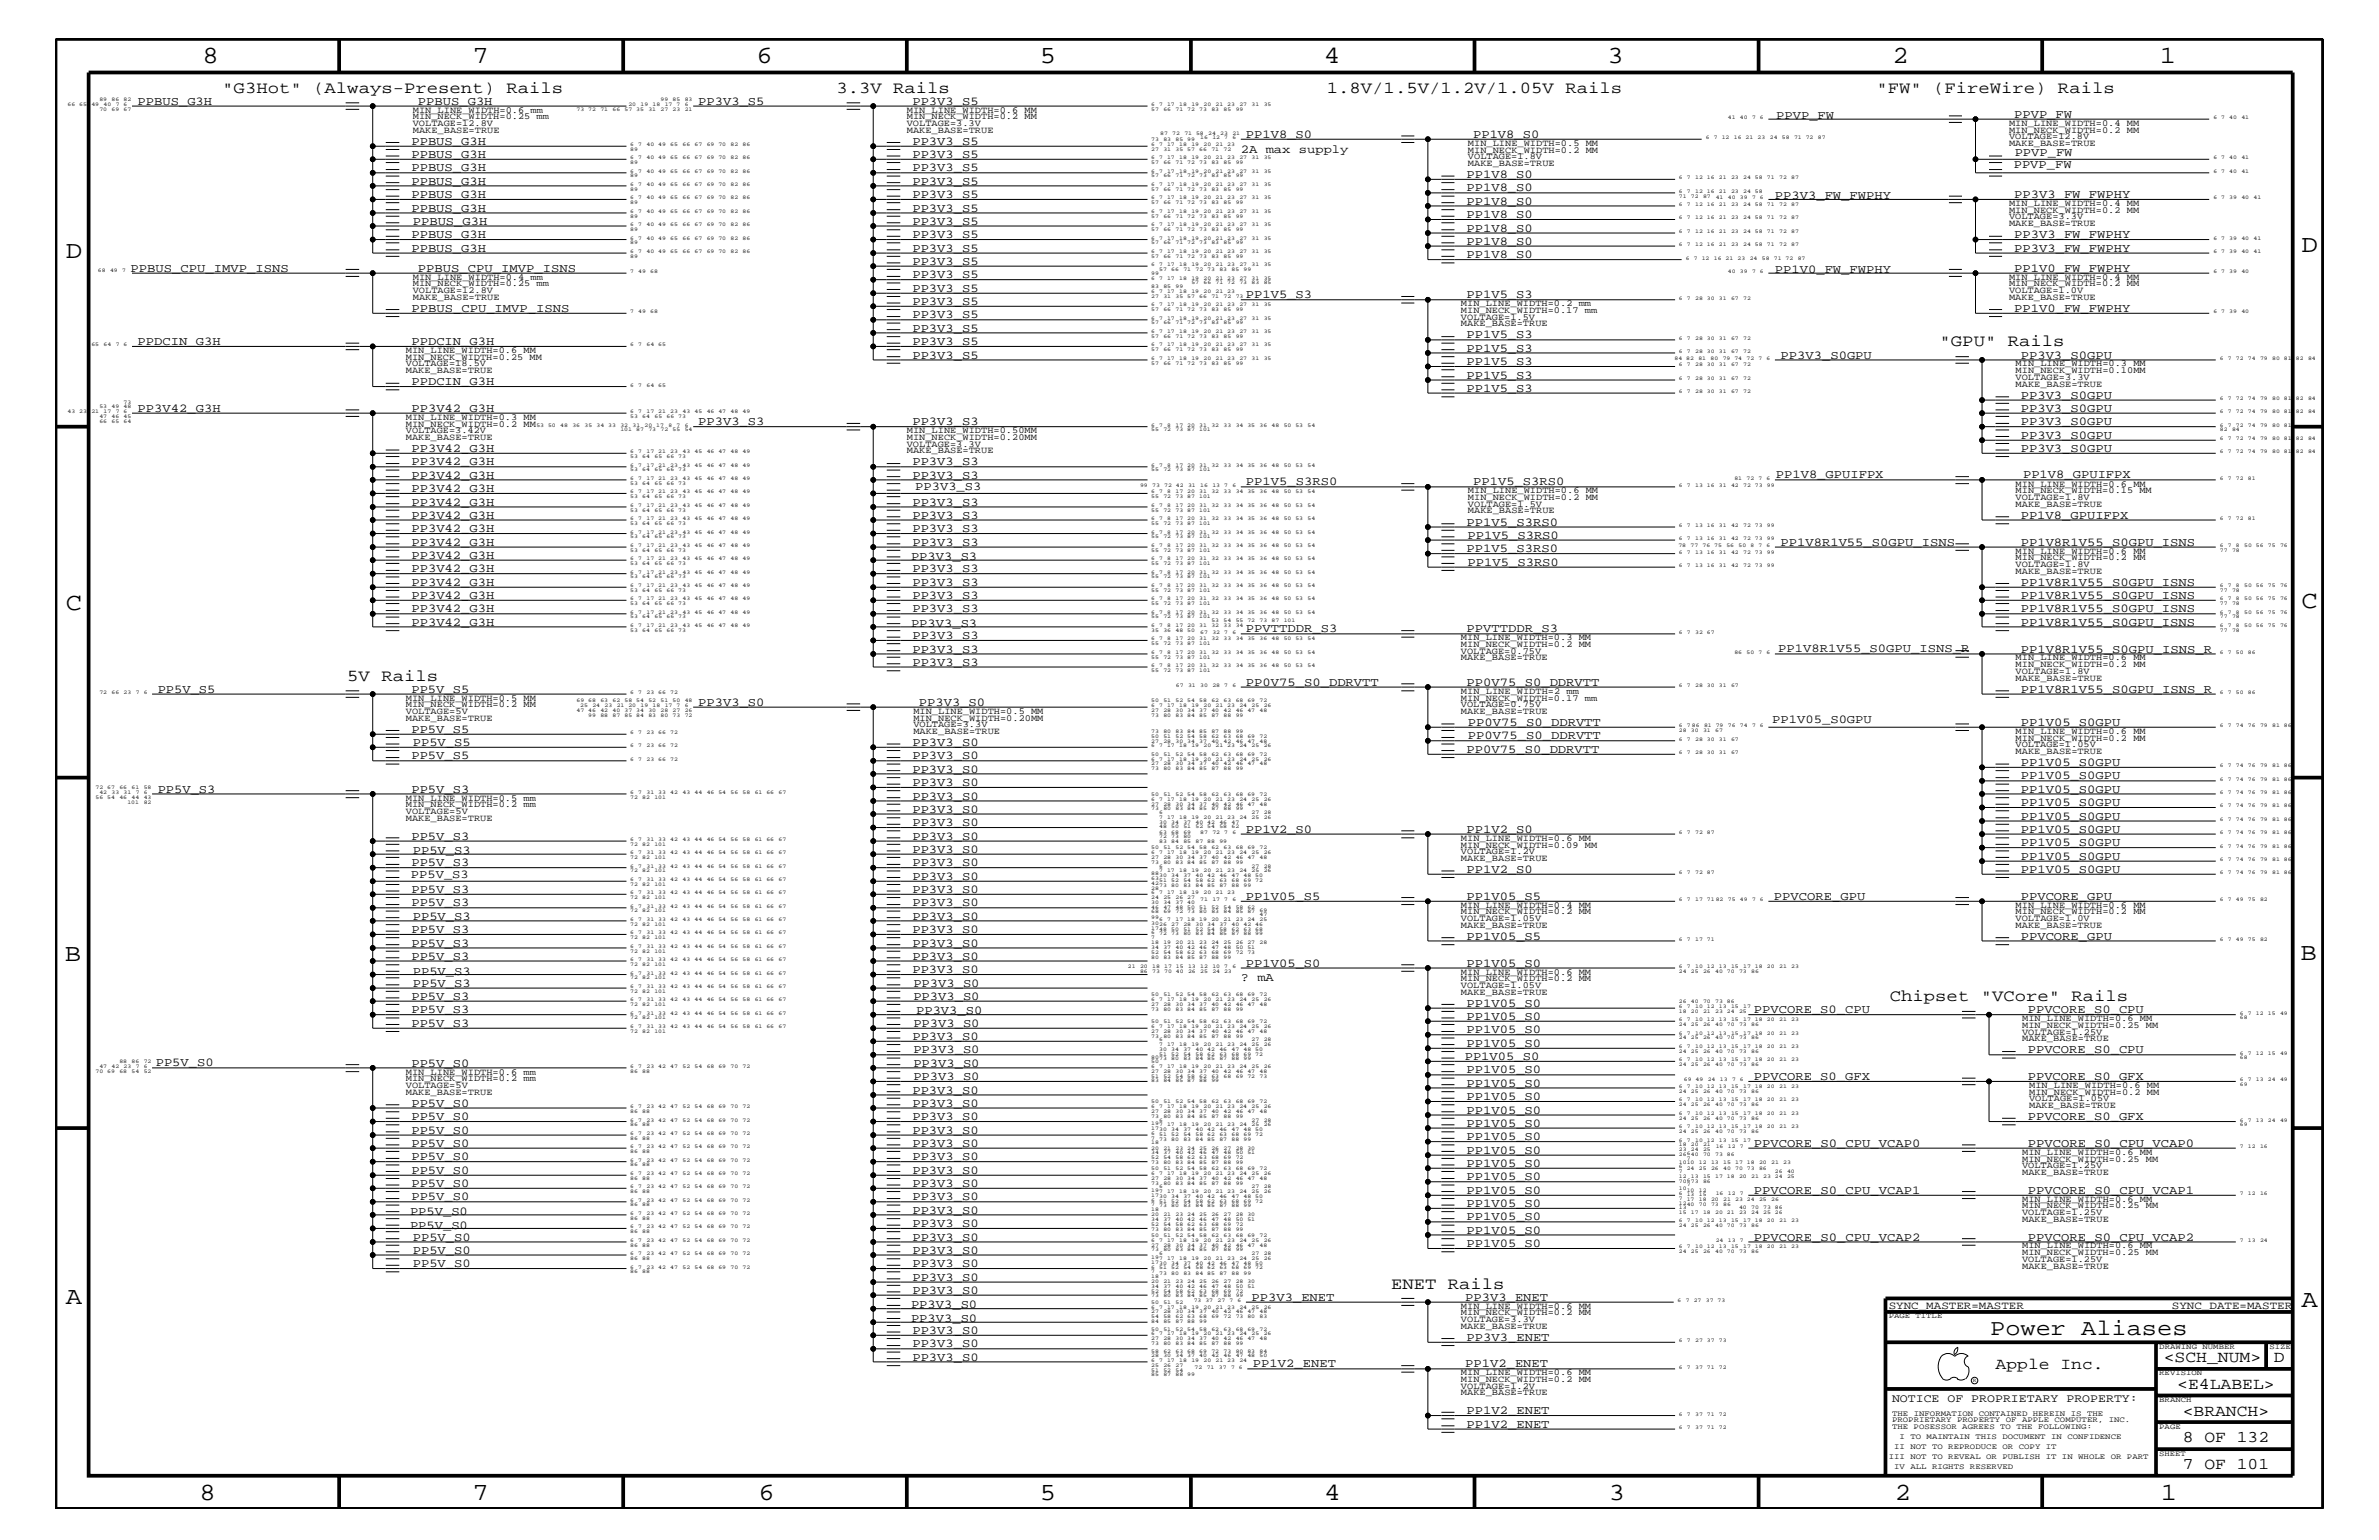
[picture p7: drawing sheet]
<svg xmlns="http://www.w3.org/2000/svg" width="432mm" height="279mm" viewBox="0 0 432 279" stroke-linecap="round" stroke-linejoin="round" font-family="sans-serif">
<defs><g id="words">
<g font-size="4.5">
<text x="36.7" y="11.5">8</text>
<text x="85.8" y="11.5">7</text>
<text x="137.3" y="11.5">6</text>
<text x="188.7" y="11.5">5</text>
<text x="240.3" y="11.5">4</text>
<text x="291.8" y="11.5">3</text>
<text x="343.5" y="11.5">2</text>
<text x="392" y="11.5">1</text>
<text x="11.9" y="46.8">D</text>
<text x="417.7" y="45.7">D</text>
<text x="11.9" y="110.6">C</text>
<text x="417.7" y="110.3">C</text>
<text x="11.8" y="174.3">B</text>
<text x="417.6" y="174.2">B</text>
<text x="11.9" y="236.7">A</text>
<text x="417.7" y="237.1">A</text>
<text x="36.2" y="272.1">8</text>
<text x="85.8" y="272.1">7</text>
<text x="137.7" y="272.1">6</text>
<text x="188.7" y="272.1">5</text>
<text x="240.4" y="272.1">4</text>
<text x="292" y="272.1">3</text>
<text x="343.9" y="272.1">2</text>
<text x="392.2" y="272.1">1</text>
</g>
<text font-size="4.1" x="361.2" y="242.3">Power Aliases</text>
<g font-size="3">
<text x="40.3" y="16.8">&quot;G3Hot&quot; (Always-Present) Rails</text>
<text x="151.8" y="16.8">3.3V Rails</text>
<text x="240.8" y="16.8">1.8V/1.5V/1.2V/1.05V Rails</text>
<text x="340.6" y="16.8">&quot;FW&quot; (FireWire) Rails</text>
<text x="352" y="62.9">&quot;GPU&quot; Rails</text>
<text x="63" y="123.5">5V Rails</text>
<text x="343" y="181.6">Chipset &quot;VCore&quot; Rails</text>
<text x="252.5" y="233.8">ENET Rails</text>
<text x="362.2" y="248.4">Apple Inc.</text>
<text x="392.7" y="247.1">&lt;SCH_NUM&gt;</text>
<text x="395.2" y="252">&lt;E4LABEL&gt;</text>
<text x="412.7" y="247.1">D</text>
<text x="396.2" y="256.8">&lt;BRANCH&gt;</text>
<text x="396.2" y="261.6">8 OF 132</text>
<text x="396.2" y="266.6">7 OF 101</text>
</g>
<g font-size="2.2">
<text x="25" y="19">PPBUS_G3H</text>
<text x="75.9" y="19">PPBUS_G3H</text>
<text x="126.7" y="19">PP3V3_S5</text>
<text x="165.6" y="19">PP3V3_S5</text>
<text x="322.4" y="21.6">PPVP_FW</text>
<text x="365.6" y="21.4">PPVP_FW</text>
<text x="74.7" y="28.6">PPBUS_G3H</text>
<text x="74.7" y="26.3">PPBUS_G3H</text>
<text x="165.6" y="26.3">PP3V3_S5</text>
<text x="165.6" y="28.6">PP3V3_S5</text>
<text x="225.2" y="27.7">2A max supply</text>
<text x="226.1" y="25">PP1V8_S0</text>
<text x="267.4" y="25">PP1V8_S0</text>
<text x="365.7" y="28.3">PPVP_FW</text>
<text x="74.7" y="33.6">PPBUS_G3H</text>
<text x="74.7" y="31.1">PPBUS_G3H</text>
<text x="74.7" y="35.9">PPBUS_G3H</text>
<text x="165.6" y="33.6">PP3V3_S5</text>
<text x="165.6" y="31.1">PP3V3_S5</text>
<text x="165.6" y="35.9">PP3V3_S5</text>
<text x="266.2" y="32.3">PP1V8_S0</text>
<text x="266.2" y="34.7">PP1V8_S0</text>
<text x="365.5" y="30.4">PPVP_FW</text>
<text x="365.6" y="35.9">PP3V3_FW_FWPHY</text>
<text x="74.7" y="38.4">PPBUS_G3H</text>
<text x="74.9" y="40.8">PPBUS_G3H</text>
<text x="165.6" y="38.4">PP3V3_S5</text>
<text x="165.6" y="40.8">PP3V3_S5</text>
<text x="266.2" y="37.2">PP1V8_S0</text>
<text x="266.2" y="39.6">PP1V8_S0</text>
<text x="322.2" y="36.2">PP3V3_FW_FWPHY</text>
<text x="74.7" y="43.2">PPBUS_G3H</text>
<text x="74.7" y="45.7">PPBUS_G3H</text>
<text x="165.6" y="45.7">PP3V3_S5</text>
<text x="165.6" y="43.2">PP3V3_S5</text>
<text x="266.2" y="42">PP1V8_S0</text>
<text x="266.2" y="46.8">PP1V8_S0</text>
<text x="266.2" y="44.4">PP1V8_S0</text>
<text x="365.6" y="43.2">PP3V3_FW_FWPHY</text>
<text x="365.6" y="45.7">PP3V3_FW_FWPHY</text>
<text x="23.7" y="49.3">PPBUS_CPU_IMVP_ISNS</text>
<text x="75.9" y="49.3">PPBUS_CPU_IMVP_ISNS</text>
<text x="165.6" y="52.9">PP3V3_S5</text>
<text x="165.6" y="50.5">PP3V3_S5</text>
<text x="165.6" y="48">PP3V3_S5</text>
<text x="322.2" y="49.6">PP1V0_FW_FWPHY</text>
<text x="365.6" y="49.3">PP1V0_FW_FWPHY</text>
<text x="74.7" y="56.6">PPBUS_CPU_IMVP_ISNS</text>
<text x="165.6" y="57.8">PP3V3_S5</text>
<text x="165.6" y="55.3">PP3V3_S5</text>
<text x="226.1" y="54.1">PP1V5_S3</text>
<text x="266.2" y="54.1">PP1V5_S3</text>
<text x="365.6" y="56.6">PP1V0_FW_FWPHY</text>
<text x="25" y="62.6">PPDCIN_G3H</text>
<text x="74.7" y="62.6">PPDCIN_G3H</text>
<text x="165.6" y="62.6">PP3V3_S5</text>
<text x="165.6" y="65.1">PP3V3_S5</text>
<text x="165.6" y="60.2">PP3V3_S5</text>
<text x="266.2" y="63.9">PP1V5_S3</text>
<text x="266.2" y="61.4">PP1V5_S3</text>
<text x="323.2" y="65.1">PP3V3_S0GPU</text>
<text x="366.8" y="65.1">PP3V3_S0GPU</text>
<text x="74.7" y="69.9">PPDCIN_G3H</text>
<text x="266.2" y="71.1">PP1V5_S3</text>
<text x="266.2" y="68.7">PP1V5_S3</text>
<text x="266.2" y="66.2">PP1V5_S3</text>
<text x="25" y="74.7">PP3V42_G3H</text>
<text x="74.7" y="74.7">PP3V42_G3H</text>
<text x="126.7" y="77.2">PP3V3_S3</text>
<text x="165.6" y="77.2">PP3V3_S3</text>
<text x="366.8" y="72.3">PP3V3_S0GPU</text>
<text x="366.8" y="74.7">PP3V3_S0GPU</text>
<text x="366.8" y="77.2">PP3V3_S0GPU</text>
<text x="74.7" y="82">PP3V42_G3H</text>
<text x="366.8" y="79.6">PP3V3_S0GPU</text>
<text x="366.8" y="82">PP3V3_S0GPU</text>
<text x="74.7" y="86.9">PP3V42_G3H</text>
<text x="74.7" y="89.3">PP3V42_G3H</text>
<text x="74.7" y="84.4">PP3V42_G3H</text>
<text x="165.6" y="84.4">PP3V3_S3</text>
<text x="165.6" y="86.9">PP3V3_S3</text>
<text x="166.1" y="88.9">PP3V3_S3</text>
<text x="226.1" y="88.1">PP1V5_S3RS0</text>
<text x="267.4" y="88.1">PP1V5_S3RS0</text>
<text x="322.3" y="86.6">PP1V8_GPUIFPX</text>
<text x="367.2" y="86.6">PP1V8_GPUIFPX</text>
<text x="74.7" y="94.2">PP3V42_G3H</text>
<text x="74.7" y="91.7">PP3V42_G3H</text>
<text x="165.6" y="91.7">PP3V3_S3</text>
<text x="165.6" y="94.2">PP3V3_S3</text>
<text x="266.2" y="95.4">PP1V5_S3RS0</text>
<text x="366.8" y="94.2">PP1V8_GPUIFPX</text>
<text x="74.7" y="99">PP3V42_G3H</text>
<text x="74.7" y="101.4">PP3V42_G3H</text>
<text x="74.7" y="96.5">PP3V42_G3H</text>
<text x="165.4" y="101.6">PP3V3_S3</text>
<text x="165.6" y="99">PP3V3_S3</text>
<text x="165.6" y="96.5">PP3V3_S3</text>
<text x="266.2" y="100.2">PP1V5_S3RS0</text>
<text x="266.4" y="97.8">PP1V5_S3RS0</text>
<text x="323.2" y="99">PP1V8R1V55_S0GPU_ISNS</text>
<text x="366.8" y="99">PP1V8R1V55_S0GPU_ISNS</text>
<text x="74.7" y="106.3">PP3V42_G3H</text>
<text x="74.7" y="103.8">PP3V42_G3H</text>
<text x="165.6" y="106.3">PP3V3_S3</text>
<text x="165.6" y="103.8">PP3V3_S3</text>
<text x="266.4" y="102.6">PP1V5_S3RS0</text>
<text x="366.8" y="106.3">PP1V8R1V55_S0GPU_ISNS</text>
<text x="74.7" y="111.1">PP3V42_G3H</text>
<text x="74.7" y="108.7">PP3V42_G3H</text>
<text x="74.7" y="113.6">PP3V42_G3H</text>
<text x="165.4" y="113.7">PP3V3_S3</text>
<text x="165.6" y="111.1">PP3V3_S3</text>
<text x="165.6" y="108.7">PP3V3_S3</text>
<text x="366.8" y="108.7">PP1V8R1V55_S0GPU_ISNS</text>
<text x="366.8" y="111.1">PP1V8R1V55_S0GPU_ISNS</text>
<text x="366.8" y="113.6">PP1V8R1V55_S0GPU_ISNS</text>
<text x="165.6" y="115.9">PP3V3_S3</text>
<text x="165.6" y="118.4">PP3V3_S3</text>
<text x="226.1" y="114.8">PPVTTDDR_S3</text>
<text x="266.2" y="114.8">PPVTTDDR_S3</text>
<text x="322.7" y="118.3">PP1V8R1V55_S0GPU_ISNS_R</text>
<text x="366.8" y="118.4">PP1V8R1V55_S0GPU_ISNS_R</text>
<text x="28.6" y="125.7">PP5V_S5</text>
<text x="74.7" y="125.7">PP5V_S5</text>
<text x="165.6" y="120.8">PP3V3_S3</text>
<text x="226.1" y="124.4">PP0V75_S0_DDRVTT</text>
<text x="266.2" y="124.4">PP0V75_S0_DDRVTT</text>
<text x="366.8" y="125.7">PP1V8R1V55_S0GPU_ISNS_R</text>
<text x="126.7" y="128">PP3V3_S0</text>
<text x="166.8" y="128">PP3V3_S0</text>
<text x="266.4" y="131.7">PP0V75_S0_DDRVTT</text>
<text x="321.6" y="131.3">PP1V05_S0GPU</text>
<text x="366.8" y="131.7">PP1V05_S0GPU</text>
<text x="74.7" y="137.8">PP5V_S5</text>
<text x="74.7" y="133">PP5V_S5</text>
<text x="74.9" y="135.3">PP5V_S5</text>
<text x="165.6" y="137.8">PP3V3_S0</text>
<text x="165.6" y="135.3">PP3V3_S0</text>
<text x="266.2" y="136.6">PP0V75_S0_DDRVTT</text>
<text x="266.4" y="134.1">PP0V75_S0_DDRVTT</text>
<text x="28.6" y="143.9">PP5V_S3</text>
<text x="74.7" y="143.9">PP5V_S3</text>
<text x="165.6" y="140.2">PP3V3_S0</text>
<text x="165.6" y="142.6">PP3V3_S0</text>
<text x="366.8" y="139">PP1V05_S0GPU</text>
<text x="366.8" y="141.4">PP1V05_S0GPU</text>
<text x="366.8" y="143.9">PP1V05_S0GPU</text>
<text x="165.6" y="145.1">PP3V3_S0</text>
<text x="165.6" y="147.5">PP3V3_S0</text>
<text x="165.6" y="149.9">PP3V3_S0</text>
<text x="366.8" y="146.2">PP1V05_S0GPU</text>
<text x="366.8" y="148.7">PP1V05_S0GPU</text>
<text x="74.7" y="152.3">PP5V_S3</text>
<text x="74.9" y="155">PP5V_S3</text>
<text x="165.6" y="154.7">PP3V3_S0</text>
<text x="165.6" y="152.3">PP3V3_S0</text>
<text x="226.1" y="151.1">PP1V2_S0</text>
<text x="266.2" y="151.1">PP1V2_S0</text>
<text x="366.8" y="151.1">PP1V05_S0GPU</text>
<text x="366.8" y="153.5">PP1V05_S0GPU</text>
<text x="366.8" y="156">PP1V05_S0GPU</text>
<text x="74.6" y="159.3">PP5V_S3</text>
<text x="74.7" y="162">PP5V_S3</text>
<text x="74.7" y="157.2">PP5V_S3</text>
<text x="165.6" y="157.2">PP3V3_S0</text>
<text x="165.6" y="162">PP3V3_S0</text>
<text x="165.6" y="159.6">PP3V3_S0</text>
<text x="266.2" y="158.4">PP1V2_S0</text>
<text x="366.8" y="158.4">PP1V05_S0GPU</text>
<text x="74.7" y="164.5">PP5V_S3</text>
<text x="74.9" y="166.9">PP5V_S3</text>
<text x="165.6" y="164.5">PP3V3_S0</text>
<text x="165.6" y="166.9">PP3V3_S0</text>
<text x="226.1" y="163.3">PP1V05_S5</text>
<text x="266.2" y="163.3">PP1V05_S5</text>
<text x="322" y="163.3">PPVCORE_GPU</text>
<text x="366.8" y="163.3">PPVCORE_GPU</text>
<text x="74.7" y="171.7">PP5V_S3</text>
<text x="74.7" y="169.3">PP5V_S3</text>
<text x="165.6" y="169.3">PP3V3_S0</text>
<text x="165.6" y="171.7">PP3V3_S0</text>
<text x="266.2" y="170.5">PP1V05_S5</text>
<text x="366.8" y="170.5">PPVCORE_GPU</text>
<text x="74.7" y="174.2">PP5V_S3</text>
<text x="74.9" y="176.8">PP5V_S3</text>
<text x="74.9" y="179">PP5V_S3</text>
<text x="165.6" y="174.2">PP3V3_S0</text>
<text x="165.6" y="176.6">PP3V3_S0</text>
<text x="165.8" y="179">PP3V3_S0</text>
<text x="225.2" y="178">? mA</text>
<text x="226.1" y="175.4">PP1V05_S0</text>
<text x="266.2" y="175.4">PP1V05_S0</text>
<text x="74.7" y="181.4">PP5V_S3</text>
<text x="74.7" y="183.8">PP5V_S3</text>
<text x="165.8" y="181.4">PP3V3_S0</text>
<text x="166.3" y="183.9">PP3V3_S0</text>
<text x="266.2" y="182.7">PP1V05_S0</text>
<text x="266.2" y="185">PP1V05_S0</text>
<text x="318.3" y="183.8">PPVCORE_S0_CPU</text>
<text x="368" y="183.8">PPVCORE_S0_CPU</text>
<text x="74.7" y="186.3">PP5V_S3</text>
<text x="165.6" y="188.7">PP3V3_S0</text>
<text x="165.8" y="186.3">PP3V3_S0</text>
<text x="165.8" y="191.1">PP3V3_S0</text>
<text x="266.2" y="189.9">PP1V05_S0</text>
<text x="266.2" y="187.5">PP1V05_S0</text>
<text x="368" y="191.1">PPVCORE_S0_CPU</text>
<text x="28.3" y="193.4">PP5V_S0</text>
<text x="74.7" y="193.6">PP5V_S0</text>
<text x="165.8" y="193.6">PP3V3_S0</text>
<text x="165.8" y="195.9">PP3V3_S0</text>
<text x="265.9" y="192.3">PP1V05_S0</text>
<text x="266.2" y="194.8">PP1V05_S0</text>
<text x="266.2" y="197.2">PP1V05_S0</text>
<text x="318.3" y="195.9">PPVCORE_S0_GFX</text>
<text x="368" y="195.9">PPVCORE_S0_GFX</text>
<text x="74.7" y="203.2">PP5V_S0</text>
<text x="74.7" y="200.9">PP5V_S0</text>
<text x="165.6" y="200.9">PP3V3_S0</text>
<text x="165.6" y="198.4">PP3V3_S0</text>
<text x="165.6" y="203.2">PP3V3_S0</text>
<text x="266.2" y="202">PP1V05_S0</text>
<text x="266.2" y="199.6">PP1V05_S0</text>
<text x="368" y="203.2">PPVCORE_S0_GFX</text>
<text x="74.7" y="208.1">PP5V_S0</text>
<text x="74.7" y="205.7">PP5V_S0</text>
<text x="165.6" y="205.7">PP3V3_S0</text>
<text x="165.6" y="208.1">PP3V3_S0</text>
<text x="266.2" y="204.4">PP1V05_S0</text>
<text x="266.2" y="206.9">PP1V05_S0</text>
<text x="266.2" y="209.3">PP1V05_S0</text>
<text x="318.3" y="208.1">PPVCORE_S0_CPU_VCAP0</text>
<text x="368" y="208.1">PPVCORE_S0_CPU_VCAP0</text>
<text x="74.7" y="213">PP5V_S0</text>
<text x="74.7" y="210.5">PP5V_S0</text>
<text x="74.7" y="215.3">PP5V_S0</text>
<text x="165.6" y="213">PP3V3_S0</text>
<text x="165.6" y="210.5">PP3V3_S0</text>
<text x="165.6" y="215.3">PP3V3_S0</text>
<text x="266.2" y="211.7">PP1V05_S0</text>
<text x="266.2" y="214.2">PP1V05_S0</text>
<text x="74.4" y="220.5">PP5V_S0</text>
<text x="74.7" y="217.8">PP5V_S0</text>
<text x="165.6" y="217.8">PP3V3_S0</text>
<text x="165.6" y="220.2">PP3V3_S0</text>
<text x="266.2" y="216.6">PP1V05_S0</text>
<text x="266.2" y="219">PP1V05_S0</text>
<text x="266.2" y="221.4">PP1V05_S0</text>
<text x="318.3" y="216.6">PPVCORE_S0_CPU_VCAP1</text>
<text x="368" y="216.6">PPVCORE_S0_CPU_VCAP1</text>
<text x="74.4" y="223">PP5V_S0</text>
<text x="74.9" y="225.1">PP5V_S0</text>
<text x="74.9" y="227.5">PP5V_S0</text>
<text x="165.6" y="225.1">PP3V3_S0</text>
<text x="165.6" y="222.6">PP3V3_S0</text>
<text x="165.6" y="227.5">PP3V3_S0</text>
<text x="266.2" y="226.3">PP1V05_S0</text>
<text x="266.2" y="223.9">PP1V05_S0</text>
<text x="318.3" y="225.1">PPVCORE_S0_CPU_VCAP2</text>
<text x="368" y="225.1">PPVCORE_S0_CPU_VCAP2</text>
<text x="74.9" y="229.9">PP5V_S0</text>
<text x="165.6" y="229.9">PP3V3_S0</text>
<text x="165.6" y="232.4">PP3V3_S0</text>
<text x="165.4" y="237.3">PP3V3_S0</text>
<text x="165.4" y="239.8">PP3V3_S0</text>
<text x="165.6" y="234.7">PP3V3_S0</text>
<text x="227.2" y="236">PP3V3_ENET</text>
<text x="265.9" y="236">PP3V3_ENET</text>
<text x="165.6" y="242">PP3V3_S0</text>
<text x="165.6" y="244.5">PP3V3_S0</text>
<text x="266.2" y="243.3">PP3V3_ENET</text>
<text x="165.6" y="246.9">PP3V3_S0</text>
<text x="227.4" y="248.1">PP1V2_ENET</text>
<text x="265.9" y="248.1">PP1V2_ENET</text>
<text x="266.2" y="256.6">PP1V2_ENET</text>
<text x="266.2" y="259">PP1V2_ENET</text>
</g>
<text font-size="2.1" x="343.4" y="254.4">NOTICE OF PROPRIETARY PROPERTY:</text>
<g font-size="2">
<text x="342.8" y="237.4">SYNC_MASTER=MASTER</text>
<text x="394.2" y="237.4">SYNC_DATE=MASTER</text>
</g>
<g font-size="1.7">
<text x="74.9" y="21.6">MIN_NECK_WIDTH=0.25 mm</text>
<text x="74.9" y="22.9">VOLTAGE=12.8V</text>
<text x="74.9" y="20.4">MIN_LINE_WIDTH=0.6 mm</text>
<text x="164.6" y="22.9">VOLTAGE=3.3V</text>
<text x="164.6" y="20.4">MIN_LINE_WIDTH=0.6 MM</text>
<text x="164.6" y="21.6">MIN_NECK_WIDTH=0.2 MM</text>
<text x="364.7" y="22.9">MIN_LINE_WIDTH=0.4 MM</text>
<text x="74.9" y="24.1">MAKE_BASE=TRUE</text>
<text x="164.6" y="24.1">MAKE_BASE=TRUE</text>
<text x="266.4" y="28.9">VOLTAGE=1.8V</text>
<text x="266.4" y="26.5">MIN_LINE_WIDTH=0.5 MM</text>
<text x="266.4" y="27.7">MIN_NECK_WIDTH=0.2 MM</text>
<text x="364.7" y="26.5">MAKE_BASE=TRUE</text>
<text x="364.7" y="24.1">MIN_NECK_WIDTH=0.2 MM</text>
<text x="364.7" y="25.3">VOLTAGE=12.8V</text>
<text x="266.4" y="30.2">MAKE_BASE=TRUE</text>
<text x="364.7" y="37.4">MIN_LINE_WIDTH=0.4 MM</text>
<text x="364.7" y="38.6">MIN_NECK_WIDTH=0.2 MM</text>
<text x="364.7" y="39.8">VOLTAGE=3.3V</text>
<text x="364.7" y="41">MAKE_BASE=TRUE</text>
<text x="74.9" y="53.2">VOLTAGE=12.8V</text>
<text x="74.9" y="51.9">MIN_NECK_WIDTH=0.25 mm</text>
<text x="74.9" y="50.7">MIN_LINE_WIDTH=0.4 mm</text>
<text x="364.7" y="53.2">VOLTAGE=1.0V</text>
<text x="364.7" y="51.9">MIN_NECK_WIDTH=0.2 MM</text>
<text x="364.7" y="50.7">MIN_LINE_WIDTH=0.4 MM</text>
<text x="74.9" y="54.4">MAKE_BASE=TRUE</text>
<text x="265.2" y="59.2">MAKE_BASE=TRUE</text>
<text x="265.2" y="58">VOLTAGE=1.5V</text>
<text x="265.2" y="55.6">MIN_LINE_WIDTH=0.2 mm</text>
<text x="265.2" y="56.8">MIN_NECK_WIDTH=0.17 mm</text>
<text x="364.7" y="54.4">MAKE_BASE=TRUE</text>
<text x="73.7" y="64">MIN_LINE_WIDTH=0.6 MM</text>
<text x="73.7" y="65.3">MIN_NECK_WIDTH=0.25 MM</text>
<text x="73.7" y="67.7">MAKE_BASE=TRUE</text>
<text x="73.7" y="66.5">VOLTAGE=18.5V</text>
<text x="365.8" y="68.9">VOLTAGE=3.3V</text>
<text x="365.8" y="70.1">MAKE_BASE=TRUE</text>
<text x="365.8" y="66.5">MIN_LINE_WIDTH=0.3 MM</text>
<text x="365.8" y="67.7">MIN_NECK_WIDTH=0.10MM</text>
<text x="73.7" y="76.2">MIN_LINE_WIDTH=0.3 MM</text>
<text x="73.7" y="77.4">MIN_NECK_WIDTH=0.2 MM</text>
<text x="73.7" y="78.6">VOLTAGE=3.42V</text>
<text x="73.7" y="79.9">MAKE_BASE=TRUE</text>
<text x="164.6" y="78.6">MIN_LINE_WIDTH=0.50MM</text>
<text x="164.6" y="79.9">MIN_NECK_WIDTH=0.20MM</text>
<text x="164.6" y="82.2">MAKE_BASE=TRUE</text>
<text x="164.6" y="81.1">VOLTAGE=3.3V</text>
<text x="266.4" y="89.5">MIN_LINE_WIDTH=0.6 MM</text>
<text x="365.8" y="88.3">MIN_LINE_WIDTH=0.6 MM</text>
<text x="365.8" y="89.5">MIN_NECK_WIDTH=0.15 MM</text>
<text x="266.4" y="90.7">MIN_NECK_WIDTH=0.2 MM</text>
<text x="266.4" y="93.2">MAKE_BASE=TRUE</text>
<text x="266.4" y="92">VOLTAGE=1.5V</text>
<text x="365.8" y="90.7">VOLTAGE=1.8V</text>
<text x="365.8" y="92">MAKE_BASE=TRUE</text>
<text x="365.8" y="100.4">MIN_LINE_WIDTH=0.6 MM</text>
<text x="365.8" y="101.6">MIN_NECK_WIDTH=0.2 MM</text>
<text x="365.8" y="102.9">VOLTAGE=1.8V</text>
<text x="365.8" y="104.1">MAKE_BASE=TRUE</text>
<text x="265.2" y="118.6">VOLTAGE=0.75V</text>
<text x="265.2" y="119.8">MAKE_BASE=TRUE</text>
<text x="265.2" y="116.2">MIN_LINE_WIDTH=0.3 MM</text>
<text x="265.2" y="117.4">MIN_NECK_WIDTH=0.2 MM</text>
<text x="365.8" y="119.8">MIN_LINE_WIDTH=0.6 MM</text>
<text x="265.2" y="125.9">MIN_LINE_WIDTH=2 mm</text>
<text x="365.8" y="123.5">MAKE_BASE=TRUE</text>
<text x="365.8" y="121">MIN_NECK_WIDTH=0.2 MM</text>
<text x="365.8" y="122.3">VOLTAGE=1.8V</text>
<text x="73.7" y="130.8">MAKE_BASE=TRUE</text>
<text x="73.7" y="129.6">VOLTAGE=5V</text>
<text x="73.7" y="128.3">MIN_NECK_WIDTH=0.2 MM</text>
<text x="73.7" y="127.1">MIN_LINE_WIDTH=0.5 MM</text>
<text x="165.8" y="129.6">MIN_LINE_WIDTH=0.5 MM</text>
<text x="165.8" y="130.8">MIN_NECK_WIDTH=0.20MM</text>
<text x="165.8" y="131.9">VOLTAGE=3.3V</text>
<text x="265.2" y="128.3">VOLTAGE=0.75V</text>
<text x="265.2" y="127.1">MIN_NECK_WIDTH=0.17 mm</text>
<text x="265.2" y="129.6">MAKE_BASE=TRUE</text>
<text x="165.8" y="133.2">MAKE_BASE=TRUE</text>
<text x="365.8" y="133.2">MIN_LINE_WIDTH=0.6 MM</text>
<text x="365.8" y="134.4">MIN_NECK_WIDTH=0.2 MM</text>
<text x="365.8" y="136.8">MAKE_BASE=TRUE</text>
<text x="365.8" y="135.6">VOLTAGE=1.05V</text>
<text x="73.7" y="145.3">MIN_LINE_WIDTH=0.5 mm</text>
<text x="73.7" y="147.7">VOLTAGE=5V</text>
<text x="73.7" y="149">MAKE_BASE=TRUE</text>
<text x="73.7" y="146.5">MIN_NECK_WIDTH=0.2 mm</text>
<text x="265.2" y="152.6">MIN_LINE_WIDTH=0.6 MM</text>
<text x="265.2" y="155">VOLTAGE=1.2V</text>
<text x="265.2" y="153.8">MIN_NECK_WIDTH=0.09 MM</text>
<text x="265.2" y="156.2">MAKE_BASE=TRUE</text>
<text x="265.2" y="167.1">VOLTAGE=1.05V</text>
<text x="265.2" y="165.9">MIN_NECK_WIDTH=0.2 MM</text>
<text x="265.2" y="164.7">MIN_LINE_WIDTH=0.4 MM</text>
<text x="365.8" y="165.9">MIN_NECK_WIDTH=0.2 MM</text>
<text x="365.8" y="164.7">MIN_LINE_WIDTH=0.6 MM</text>
<text x="365.8" y="167.1">VOLTAGE=1.0V</text>
<text x="265.2" y="168.3">MAKE_BASE=TRUE</text>
<text x="365.8" y="168.3">MAKE_BASE=TRUE</text>
<text x="265.2" y="179.3">VOLTAGE=1.05V</text>
<text x="265.2" y="178">MIN_NECK_WIDTH=0.2 MM</text>
<text x="265.2" y="176.8">MIN_LINE_WIDTH=0.6 MM</text>
<text x="265.2" y="180.5">MAKE_BASE=TRUE</text>
<text x="367" y="185.3">MIN_LINE_WIDTH=0.6 MM</text>
<text x="367" y="187.7">VOLTAGE=1.25V</text>
<text x="367" y="188.9">MAKE_BASE=TRUE</text>
<text x="367" y="186.5">MIN_NECK_WIDTH=0.25 MM</text>
<text x="73.7" y="197.4">VOLTAGE=5V</text>
<text x="73.7" y="196.2">MIN_NECK_WIDTH=0.2 mm</text>
<text x="73.7" y="195">MIN_LINE_WIDTH=0.6 mm</text>
<text x="368.3" y="197.4">MIN_LINE_WIDTH=0.6 MM</text>
<text x="73.7" y="198.7">MAKE_BASE=TRUE</text>
<text x="368.3" y="199.8">VOLTAGE=1.05V</text>
<text x="368.3" y="201">MAKE_BASE=TRUE</text>
<text x="368.3" y="198.7">MIN_NECK_WIDTH=0.2 MM</text>
<text x="367" y="209.6">MIN_LINE_WIDTH=0.6 MM</text>
<text x="367" y="211.9">VOLTAGE=1.25V</text>
<text x="367" y="213.2">MAKE_BASE=TRUE</text>
<text x="367" y="210.8">MIN_NECK_WIDTH=0.25 MM</text>
<text x="367" y="218">MIN_LINE_WIDTH=0.6 MM</text>
<text x="367" y="219.2">MIN_NECK_WIDTH=0.25 MM</text>
<text x="367" y="221.7">MAKE_BASE=TRUE</text>
<text x="367" y="220.4">VOLTAGE=1.25V</text>
<text x="367" y="226.5">MIN_LINE_WIDTH=0.6 MM</text>
<text x="367" y="227.7">MIN_NECK_WIDTH=0.25 MM</text>
<text x="367" y="229">VOLTAGE=1.25V</text>
<text x="367" y="230.2">MAKE_BASE=TRUE</text>
<text x="265.2" y="237.4">MIN_LINE_WIDTH=0.6 MM</text>
<text x="265.2" y="239.9">VOLTAGE=3.3V</text>
<text x="265.2" y="238.6">MIN_NECK_WIDTH=0.2 MM</text>
<text x="265.2" y="241.1">MAKE_BASE=TRUE</text>
<text x="265.2" y="250.7">MIN_NECK_WIDTH=0.2 MM</text>
<text x="265.2" y="252">VOLTAGE=1.2V</text>
<text x="265.2" y="249.5">MIN_LINE_WIDTH=0.6 MM</text>
<text x="265.2" y="253.2">MAKE_BASE=TRUE</text>
</g>
<g font-size="1.4">
<text x="342.8" y="239.2">PAGE TITLE</text>
<text x="391.9" y="244.7">DRAWING NUMBER</text>
<text x="411.9" y="244.7">SIZE</text>
<text x="391.9" y="249.5">REVISION</text>
<text x="343.4" y="256.8">THE INFORMATION CONTAINED HEREIN IS THE</text>
<text x="391.9" y="254.4">BRANCH</text>
<text x="343.4" y="259.3">THE POSESSOR AGREES TO THE FOLLOWING:</text>
<text x="343.4" y="258">PROPRIETARY PROPERTY OF APPLE COMPUTER, INC.</text>
<text x="343.8" y="262.9">II NOT TO REPRODUCE OR COPY IT</text>
<text x="344.8" y="261.1">I TO MAINTAIN THIS DOCUMENT IN CONFIDENCE</text>
<text x="391.9" y="259.3">PAGE</text>
<text x="342.8" y="264.7">III NOT TO REVEAL OR PUBLISH IT IN WHOLE OR PART</text>
<text x="343.8" y="266.6">IV ALL RIGHTS RESERVED</text>
<text x="391.9" y="264.1">SHEET</text>
</g>
<g font-size="1">
<text x="12.3" y="19.2">66 65</text>
<text x="16.6" y="19.2">49</text>
<text x="18" y="20.1">70</text>
<text x="18" y="18.3">89</text>
<text x="18.8" y="19.2">40</text>
<text x="20.2" y="20.1">69</text>
<text x="20.2" y="18.3">86</text>
<text x="21" y="19.2">7</text>
<text x="22.4" y="20.1">67</text>
<text x="22.4" y="19.2">6</text>
<text x="22.4" y="18.3">82</text>
<text x="104.6" y="20.1">73 72</text>
<text x="109" y="20.1">71</text>
<text x="111.2" y="20.1">66</text>
<text x="113.4" y="20.1">57 35</text>
<text x="114" y="19.2">20</text>
<text x="116.2" y="19.2">19</text>
<text x="117.7" y="20.1">31</text>
<text x="118.4" y="19.2">18</text>
<text x="119.9" y="20.1">27</text>
<text x="119.9" y="18.3">99</text>
<text x="120.6" y="19.2">17 7</text>
<text x="122.1" y="20.1">23</text>
<text x="122.1" y="18.3">85</text>
<text x="124.3" y="20.1">21</text>
<text x="124.3" y="18.3">83</text>
<text x="124.3" y="19.2">6</text>
<text x="209" y="19.2">6</text>
<text x="209" y="20.1">57</text>
<text x="210.4" y="19.2">7</text>
<text x="211.2" y="20.1">66</text>
<text x="211.8" y="19.2">17</text>
<text x="213.4" y="20.1">71 72</text>
<text x="214" y="19.2">18</text>
<text x="216.2" y="19.2">19</text>
<text x="217.7" y="20.1">73</text>
<text x="218.4" y="19.2">20</text>
<text x="219.9" y="20.1">83</text>
<text x="220.6" y="19.2">21 23</text>
<text x="222.1" y="20.1">85</text>
<text x="224.3" y="20.1">99</text>
<text x="225" y="19.2">27</text>
<text x="227.2" y="19.2">31</text>
<text x="229.4" y="19.2">35</text>
<text x="313.6" y="21.6">41</text>
<text x="315.8" y="21.6">40</text>
<text x="318" y="21.6">7</text>
<text x="319.4" y="21.6">6</text>
<text x="401.7" y="21.6">6</text>
<text x="403.2" y="21.6">7</text>
<text x="404.6" y="21.6">40</text>
<text x="406.8" y="21.6">41</text>
<text x="114.4" y="28.9">6</text>
<text x="114.4" y="26.5">6</text>
<text x="114.4" y="29.8">89</text>
<text x="114.4" y="27.4">89</text>
<text x="115.8" y="28.9">7</text>
<text x="115.8" y="26.5">7</text>
<text x="117.3" y="28.9">40 49</text>
<text x="117.3" y="26.5">40 49</text>
<text x="121.7" y="28.9">65</text>
<text x="121.7" y="26.5">65</text>
<text x="123.9" y="28.9">66</text>
<text x="123.9" y="26.5">66</text>
<text x="126.1" y="28.9">67</text>
<text x="126.1" y="26.5">67</text>
<text x="128.3" y="28.9">69 70</text>
<text x="128.3" y="26.5">69 70</text>
<text x="132.6" y="28.9">82</text>
<text x="132.6" y="26.5">82</text>
<text x="134.8" y="28.9">86</text>
<text x="134.8" y="26.5">86</text>
<text x="209" y="26.5">6</text>
<text x="209" y="27.4">27</text>
<text x="209" y="25.6">73</text>
<text x="209" y="28.9">6</text>
<text x="209" y="29.8">57</text>
<text x="210.4" y="26.5">7</text>
<text x="210.4" y="28.9">7</text>
<text x="210.6" y="24.4">87</text>
<text x="211.2" y="27.4">31</text>
<text x="211.2" y="25.6">83</text>
<text x="211.2" y="29.8">66</text>
<text x="211.8" y="26.5">17</text>
<text x="211.8" y="28.9">17</text>
<text x="212.8" y="24.4">72</text>
<text x="213.4" y="27.4">35 57</text>
<text x="213.4" y="25.6">85 99</text>
<text x="213.4" y="29.8">71 72</text>
<text x="214" y="26.5">18</text>
<text x="214" y="28.9">18</text>
<text x="215" y="24.4">71 58</text>
<text x="216.2" y="26.5">19</text>
<text x="216.2" y="28.9">19</text>
<text x="217.7" y="27.4">66</text>
<text x="217.7" y="29.8">73</text>
<text x="217.8" y="25.3">16</text>
<text x="218.4" y="26.5">20</text>
<text x="218.4" y="28.9">20</text>
<text x="219.3" y="24.4">24</text>
<text x="219.9" y="27.4">71</text>
<text x="219.9" y="29.8">83</text>
<text x="220" y="25.3">12 7</text>
<text x="220.6" y="26.5">21 23</text>
<text x="220.6" y="28.9">21 23</text>
<text x="221.5" y="24.4">23</text>
<text x="222.1" y="27.4">72</text>
<text x="222.1" y="29.8">85</text>
<text x="223.7" y="24.4">21</text>
<text x="223.7" y="25.3">6</text>
<text x="224.3" y="29.8">99</text>
<text x="225" y="28.9">27</text>
<text x="227.2" y="28.9">31</text>
<text x="229.4" y="28.9">35</text>
<text x="309.6" y="25.3">6</text>
<text x="311.1" y="25.3">7</text>
<text x="312.5" y="25.3">12</text>
<text x="314.7" y="25.3">16 21</text>
<text x="319" y="25.3">23</text>
<text x="321.2" y="25.3">24</text>
<text x="323.4" y="25.3">58</text>
<text x="325.6" y="25.3">71 72</text>
<text x="329.9" y="25.3">87</text>
<text x="401.7" y="28.9">6</text>
<text x="403.2" y="28.9">7</text>
<text x="404.6" y="28.9">40</text>
<text x="406.8" y="28.9">41</text>
<text x="114.4" y="33.7">6</text>
<text x="114.4" y="31.4">6</text>
<text x="114.4" y="34.7">89</text>
<text x="114.4" y="32.2">89</text>
<text x="115.8" y="33.7">7</text>
<text x="115.8" y="31.4">7</text>
<text x="117.3" y="33.7">40 49</text>
<text x="117.3" y="31.4">40 49</text>
<text x="121.7" y="33.7">65</text>
<text x="121.7" y="31.4">65</text>
<text x="123.9" y="33.7">66</text>
<text x="123.9" y="31.4">66</text>
<text x="126.1" y="33.7">67</text>
<text x="126.1" y="31.4">67</text>
<text x="128.3" y="33.7">69 70</text>
<text x="128.3" y="31.4">69 70</text>
<text x="132.6" y="33.7">82</text>
<text x="132.6" y="31.4">82</text>
<text x="134.8" y="33.7">86</text>
<text x="134.8" y="31.4">86</text>
<text x="209" y="33.7">6</text>
<text x="209" y="34.7">57</text>
<text x="209" y="31.4">6</text>
<text x="209" y="32.2">57</text>
<text x="210.4" y="33.7">7</text>
<text x="210.4" y="31.4">7</text>
<text x="211.2" y="34.7">66</text>
<text x="211.2" y="32.2">66</text>
<text x="211.8" y="33.7">17</text>
<text x="211.8" y="31.4">17</text>
<text x="213.4" y="34.7">71 72</text>
<text x="213.4" y="32.2">71 72</text>
<text x="214" y="33.7">18</text>
<text x="214" y="31.4">18</text>
<text x="216.2" y="33.7">19</text>
<text x="216.2" y="31.4">19</text>
<text x="217.7" y="34.7">73</text>
<text x="217.7" y="32.2">73</text>
<text x="218.4" y="33.7">20</text>
<text x="218.4" y="31.4">20</text>
<text x="219.9" y="34.7">83</text>
<text x="219.9" y="32.2">83</text>
<text x="220.6" y="33.7">21 23</text>
<text x="220.6" y="31.4">21 23</text>
<text x="222.1" y="34.7">85</text>
<text x="222.1" y="32.2">85</text>
<text x="224.3" y="34.7">99</text>
<text x="224.3" y="32.2">99</text>
<text x="225" y="33.7">27</text>
<text x="225" y="31.4">27</text>
<text x="227.2" y="33.7">31</text>
<text x="227.2" y="31.4">31</text>
<text x="229.4" y="33.7">35</text>
<text x="229.4" y="31.4">35</text>
<text x="304.7" y="32.5">6</text>
<text x="304.7" y="35">6</text>
<text x="304.7" y="35.8">71</text>
<text x="306.2" y="32.5">7</text>
<text x="306.2" y="35">7</text>
<text x="306.9" y="35.8">72</text>
<text x="307.7" y="32.5">12 16</text>
<text x="307.7" y="35">12 16</text>
<text x="309.1" y="35.8">87</text>
<text x="312" y="32.5">21</text>
<text x="312" y="35">21</text>
<text x="314.2" y="32.5">23</text>
<text x="314.2" y="35">23</text>
<text x="316.4" y="32.5">24 58</text>
<text x="316.4" y="35">24 58</text>
<text x="320.7" y="32.5">71</text>
<text x="322.9" y="32.5">72</text>
<text x="325.1" y="32.5">87</text>
<text x="401.7" y="31.4">6</text>
<text x="403.2" y="31.4">7</text>
<text x="404.6" y="31.4">40</text>
<text x="406.8" y="31.4">41</text>
<text x="114.4" y="36.2">6</text>
<text x="114.4" y="41">6</text>
<text x="114.4" y="38.6">6</text>
<text x="114.4" y="37">89</text>
<text x="114.4" y="41.9">89</text>
<text x="114.4" y="39.5">89</text>
<text x="115.8" y="36.2">7</text>
<text x="115.8" y="41">7</text>
<text x="115.8" y="38.6">7</text>
<text x="117.3" y="36.2">40 49</text>
<text x="117.3" y="41">40 49</text>
<text x="117.3" y="38.6">40 49</text>
<text x="121.7" y="36.2">65</text>
<text x="121.7" y="41">65</text>
<text x="121.7" y="38.6">65</text>
<text x="123.9" y="36.2">66</text>
<text x="123.9" y="41">66</text>
<text x="123.9" y="38.6">66</text>
<text x="126.1" y="36.2">67</text>
<text x="126.1" y="41">67</text>
<text x="126.1" y="38.6">67</text>
<text x="128.3" y="36.2">69 70</text>
<text x="128.3" y="41">69 70</text>
<text x="128.3" y="38.6">69 70</text>
<text x="132.6" y="36.2">82</text>
<text x="132.6" y="41">82</text>
<text x="132.6" y="38.6">82</text>
<text x="134.8" y="36.2">86</text>
<text x="134.8" y="41">86</text>
<text x="134.8" y="38.6">86</text>
<text x="209" y="38.6">6</text>
<text x="209" y="39.5">57</text>
<text x="209" y="36.2">6</text>
<text x="209" y="37">57</text>
<text x="209" y="41">6</text>
<text x="209" y="41.9">57</text>
<text x="210.4" y="38.6">7</text>
<text x="210.4" y="36.2">7</text>
<text x="210.4" y="41">7</text>
<text x="211.2" y="39.5">66</text>
<text x="211.2" y="37">66</text>
<text x="211.2" y="41.9">66</text>
<text x="211.8" y="38.6">17</text>
<text x="211.8" y="36.2">17</text>
<text x="211.8" y="41">17</text>
<text x="213.4" y="39.5">71 72</text>
<text x="213.4" y="37">71 72</text>
<text x="213.4" y="41.9">71 72</text>
<text x="214" y="38.6">18</text>
<text x="214" y="36.2">18</text>
<text x="214" y="41">18</text>
<text x="216.2" y="38.6">19</text>
<text x="216.2" y="36.2">19</text>
<text x="216.2" y="41">19</text>
<text x="217.7" y="39.5">73</text>
<text x="217.7" y="37">73</text>
<text x="217.7" y="41.9">73</text>
<text x="218.4" y="38.6">20</text>
<text x="218.4" y="36.2">20</text>
<text x="218.4" y="41">20</text>
<text x="219.9" y="39.5">83</text>
<text x="219.9" y="37">83</text>
<text x="219.9" y="41.9">83</text>
<text x="220.6" y="38.6">21 23</text>
<text x="220.6" y="36.2">21 23</text>
<text x="220.6" y="41">21 23</text>
<text x="222.1" y="39.5">85</text>
<text x="222.1" y="37">85</text>
<text x="222.1" y="41.9">85</text>
<text x="224.3" y="39.5">99</text>
<text x="224.3" y="37">99</text>
<text x="224.3" y="41.9">99</text>
<text x="225" y="38.6">27</text>
<text x="225" y="36.2">27</text>
<text x="225" y="41">27</text>
<text x="227.2" y="38.6">31</text>
<text x="227.2" y="36.2">31</text>
<text x="227.2" y="41">31</text>
<text x="229.4" y="38.6">35</text>
<text x="229.4" y="36.2">35</text>
<text x="229.4" y="41">35</text>
<text x="304.7" y="37.4">6</text>
<text x="304.7" y="39.8">6</text>
<text x="306.2" y="37.4">7</text>
<text x="306.2" y="39.8">7</text>
<text x="307.7" y="37.4">12 16</text>
<text x="307.7" y="39.8">12 16</text>
<text x="311.4" y="36.2">41</text>
<text x="312" y="37.4">21</text>
<text x="312" y="39.8">21</text>
<text x="313.6" y="36.2">40</text>
<text x="314.2" y="37.4">23</text>
<text x="314.2" y="39.8">23</text>
<text x="315.8" y="36.2">39</text>
<text x="316.4" y="37.4">24 58</text>
<text x="316.4" y="39.8">24 58</text>
<text x="318" y="36.2">7</text>
<text x="319.4" y="36.2">6</text>
<text x="320.7" y="37.4">71</text>
<text x="320.7" y="39.8">71</text>
<text x="322.9" y="37.4">72</text>
<text x="322.9" y="39.8">72</text>
<text x="325.1" y="37.4">87</text>
<text x="325.1" y="39.8">87</text>
<text x="401.7" y="36.2">6</text>
<text x="403.2" y="36.2">7</text>
<text x="404.6" y="36.2">39</text>
<text x="406.8" y="36.2">40</text>
<text x="409" y="36.2">41</text>
<text x="114.4" y="43.5">6</text>
<text x="114.4" y="45.9">6</text>
<text x="114.4" y="44.3">89</text>
<text x="114.4" y="46.8">89</text>
<text x="115.8" y="43.5">7</text>
<text x="115.8" y="45.9">7</text>
<text x="117.3" y="43.5">40 49</text>
<text x="117.3" y="45.9">40 49</text>
<text x="121.7" y="43.5">65</text>
<text x="121.7" y="45.9">65</text>
<text x="123.9" y="43.5">66</text>
<text x="123.9" y="45.9">66</text>
<text x="126.1" y="43.5">67</text>
<text x="126.1" y="45.9">67</text>
<text x="128.3" y="43.5">69 70</text>
<text x="128.3" y="45.9">69 70</text>
<text x="132.6" y="43.5">82</text>
<text x="132.6" y="45.9">82</text>
<text x="134.8" y="43.5">86</text>
<text x="134.8" y="45.9">86</text>
<text x="209" y="45.9">6</text>
<text x="209" y="46.8">57</text>
<text x="209" y="43.5">6</text>
<text x="209" y="44.3">57</text>
<text x="210.4" y="45.9">7</text>
<text x="210.4" y="43.5">7</text>
<text x="211.2" y="46.8">66</text>
<text x="211.2" y="44.3">66</text>
<text x="211.8" y="45.9">17</text>
<text x="211.8" y="43.5">17</text>
<text x="213.4" y="46.8">71 72</text>
<text x="213.4" y="44.3">71 72</text>
<text x="214" y="45.9">18</text>
<text x="214" y="43.5">18</text>
<text x="216.2" y="45.9">19</text>
<text x="216.2" y="43.5">19</text>
<text x="217.7" y="46.8">73</text>
<text x="217.7" y="44.3">73</text>
<text x="218.4" y="45.9">20</text>
<text x="218.4" y="43.5">20</text>
<text x="219.9" y="46.8">83</text>
<text x="219.9" y="44.3">83</text>
<text x="220.6" y="45.9">21 23</text>
<text x="220.6" y="43.5">21 23</text>
<text x="222.1" y="46.8">85</text>
<text x="222.1" y="44.3">85</text>
<text x="224.3" y="46.8">99</text>
<text x="224.3" y="44.3">99</text>
<text x="225" y="45.9">27</text>
<text x="225" y="43.5">27</text>
<text x="227.2" y="45.9">31</text>
<text x="227.2" y="43.5">31</text>
<text x="229.4" y="45.9">35</text>
<text x="229.4" y="43.5">35</text>
<text x="304.7" y="42.3">6</text>
<text x="304.7" y="44.6">6</text>
<text x="306" y="47.1">6</text>
<text x="306.2" y="42.3">7</text>
<text x="306.2" y="44.6">7</text>
<text x="307.4" y="47.1">7</text>
<text x="307.7" y="42.3">12 16</text>
<text x="307.7" y="44.6">12 16</text>
<text x="308.9" y="47.1">12</text>
<text x="311.1" y="47.1">16 21</text>
<text x="312" y="42.3">21</text>
<text x="312" y="44.6">21</text>
<text x="314.2" y="42.3">23</text>
<text x="314.2" y="44.6">23</text>
<text x="315.4" y="47.1">23</text>
<text x="316.4" y="42.3">24 58</text>
<text x="316.4" y="44.6">24 58</text>
<text x="317.6" y="47.1">24</text>
<text x="319.8" y="47.1">58</text>
<text x="320.7" y="42.3">71</text>
<text x="320.7" y="44.6">71</text>
<text x="322" y="47.1">71 72</text>
<text x="322.9" y="42.3">72</text>
<text x="322.9" y="44.6">72</text>
<text x="325.1" y="42.3">87</text>
<text x="325.1" y="44.6">87</text>
<text x="326.3" y="47.1">87</text>
<text x="401.7" y="43.5">6</text>
<text x="401.7" y="45.9">6</text>
<text x="403.2" y="43.5">7</text>
<text x="403.2" y="45.9">7</text>
<text x="404.6" y="43.5">39</text>
<text x="404.6" y="45.9">39</text>
<text x="406.8" y="43.5">40</text>
<text x="406.8" y="45.9">40</text>
<text x="409" y="43.5">41</text>
<text x="409" y="45.9">41</text>
<text x="17.8" y="49.3">68</text>
<text x="20" y="49.3">49</text>
<text x="22.2" y="49.3">7</text>
<text x="114.4" y="49.6">7</text>
<text x="115.8" y="49.6">49</text>
<text x="118" y="49.6">68</text>
<text x="209" y="49.9">99</text>
<text x="209" y="53.2">6</text>
<text x="209" y="52.3">83</text>
<text x="209" y="50.7">6</text>
<text x="209" y="48.3">6</text>
<text x="210.4" y="49.2">57</text>
<text x="210.4" y="53.2">7</text>
<text x="210.4" y="50.7">7</text>
<text x="210.4" y="48.3">7</text>
<text x="211.2" y="52.3">85</text>
<text x="211.8" y="53.2">17</text>
<text x="211.8" y="50.7">17</text>
<text x="211.8" y="48.3">17</text>
<text x="212.6" y="49.2">66</text>
<text x="213.4" y="52.3">99</text>
<text x="214" y="53.2">18</text>
<text x="214" y="50.7">18</text>
<text x="214" y="48.3">18</text>
<text x="214.8" y="49.2">71</text>
<text x="216.2" y="53.2">19</text>
<text x="216.2" y="50.7">19</text>
<text x="216.2" y="51.6">57</text>
<text x="216.2" y="48.3">19</text>
<text x="217" y="49.2">72 73</text>
<text x="218.4" y="53.2">20</text>
<text x="218.4" y="50.7">20</text>
<text x="218.4" y="51.6">66</text>
<text x="218.4" y="48.3">20</text>
<text x="220.6" y="53.2">21 23</text>
<text x="220.6" y="50.7">21 23</text>
<text x="220.6" y="51.6">71 72</text>
<text x="220.6" y="48.3">21 23</text>
<text x="221.3" y="49.2">83</text>
<text x="223.5" y="49.2">85</text>
<text x="225" y="50.7">27</text>
<text x="225" y="51.6">73</text>
<text x="225" y="48.3">27</text>
<text x="225.7" y="49.2">99</text>
<text x="227.2" y="50.7">31</text>
<text x="227.2" y="51.6">83</text>
<text x="227.2" y="48.3">31</text>
<text x="229.4" y="50.7">35</text>
<text x="229.4" y="51.6">85</text>
<text x="229.4" y="48.3">35</text>
<text x="313.6" y="49.6">40</text>
<text x="315.8" y="49.6">39</text>
<text x="318" y="49.6">7</text>
<text x="319.4" y="49.6">6</text>
<text x="401.7" y="49.6">6</text>
<text x="403.2" y="49.6">7</text>
<text x="404.6" y="49.6">39</text>
<text x="406.8" y="49.6">40</text>
<text x="114.4" y="56.8">7</text>
<text x="115.8" y="56.8">49</text>
<text x="118" y="56.8">68</text>
<text x="209" y="58">6</text>
<text x="209" y="58.9">57</text>
<text x="209" y="54">27</text>
<text x="209" y="55.6">6</text>
<text x="209" y="56.5">57</text>
<text x="210.4" y="58">7</text>
<text x="210.4" y="55.6">7</text>
<text x="211.2" y="58.9">66</text>
<text x="211.2" y="54">31</text>
<text x="211.2" y="56.5">66</text>
<text x="211.8" y="58">17</text>
<text x="211.8" y="55.6">17</text>
<text x="213.4" y="58.9">71 72</text>
<text x="213.4" y="54">35 57</text>
<text x="213.4" y="56.5">71 72</text>
<text x="214" y="58">18</text>
<text x="214" y="55.6">18</text>
<text x="216.2" y="58">19</text>
<text x="216.2" y="55.6">19</text>
<text x="217.7" y="58.9">73</text>
<text x="217.7" y="54">66</text>
<text x="217.7" y="56.5">73</text>
<text x="218.4" y="58">20</text>
<text x="218.4" y="55.6">20</text>
<text x="219.9" y="58.9">83</text>
<text x="219.9" y="54">71</text>
<text x="219.9" y="56.5">83</text>
<text x="220.6" y="58">21 23</text>
<text x="220.6" y="55.6">21 23</text>
<text x="222.1" y="58.9">85</text>
<text x="222.1" y="54">72</text>
<text x="222.1" y="56.5">85</text>
<text x="224.3" y="58.9">99</text>
<text x="224.3" y="54">73</text>
<text x="224.3" y="56.5">99</text>
<text x="225" y="58">27</text>
<text x="225" y="55.6">27</text>
<text x="227.2" y="58">31</text>
<text x="227.2" y="55.6">31</text>
<text x="229.4" y="58">35</text>
<text x="229.4" y="55.6">35</text>
<text x="304.7" y="54.4">6</text>
<text x="306.2" y="54.4">7</text>
<text x="307.7" y="54.4">28 30</text>
<text x="312" y="54.4">31</text>
<text x="314.2" y="54.4">67</text>
<text x="316.4" y="54.4">72</text>
<text x="401.7" y="56.8">6</text>
<text x="403.2" y="56.8">7</text>
<text x="404.6" y="56.8">39</text>
<text x="406.8" y="56.8">40</text>
<text x="16.6" y="62.9">65</text>
<text x="18.8" y="62.9">64</text>
<text x="21" y="62.9">7</text>
<text x="22.4" y="62.9">6</text>
<text x="114.4" y="62.9">6</text>
<text x="115.8" y="62.9">7</text>
<text x="117.3" y="62.9">64 65</text>
<text x="209" y="62.9">6</text>
<text x="209" y="63.7">57</text>
<text x="209" y="65.3">6</text>
<text x="209" y="60.4">6</text>
<text x="209" y="61.3">57</text>
<text x="210.4" y="62.9">7</text>
<text x="210.4" y="65.3">7</text>
<text x="210.4" y="60.4">7</text>
<text x="211.2" y="63.7">66</text>
<text x="211.2" y="61.3">66</text>
<text x="211.8" y="62.9">17</text>
<text x="211.8" y="65.3">17</text>
<text x="211.8" y="60.4">17</text>
<text x="213.4" y="63.7">71 72</text>
<text x="213.4" y="61.3">71 72</text>
<text x="214" y="62.9">18</text>
<text x="214" y="65.3">18</text>
<text x="214" y="60.4">18</text>
<text x="216.2" y="62.9">19</text>
<text x="216.2" y="65.3">19</text>
<text x="216.2" y="60.4">19</text>
<text x="217.7" y="63.7">73</text>
<text x="217.7" y="61.3">73</text>
<text x="218.4" y="62.9">20</text>
<text x="218.4" y="65.3">20</text>
<text x="218.4" y="60.4">20</text>
<text x="219.9" y="63.7">83</text>
<text x="219.9" y="61.3">83</text>
<text x="220.6" y="62.9">21 23</text>
<text x="220.6" y="65.3">21 23</text>
<text x="220.6" y="60.4">21 23</text>
<text x="222.1" y="63.7">85</text>
<text x="222.1" y="61.3">85</text>
<text x="224.3" y="63.7">99</text>
<text x="224.3" y="61.3">99</text>
<text x="225" y="62.9">27</text>
<text x="225" y="65.3">27</text>
<text x="225" y="60.4">27</text>
<text x="227.2" y="62.9">31</text>
<text x="227.2" y="65.3">31</text>
<text x="227.2" y="60.4">31</text>
<text x="229.4" y="62.9">35</text>
<text x="229.4" y="65.3">35</text>
<text x="229.4" y="60.4">35</text>
<text x="304" y="65.3">84 82</text>
<text x="304.7" y="64">6</text>
<text x="304.7" y="61.7">6</text>
<text x="306.2" y="64">7</text>
<text x="306.2" y="61.7">7</text>
<text x="307.7" y="64">28 30</text>
<text x="307.7" y="61.7">28 30</text>
<text x="308.3" y="65.3">81</text>
<text x="310.5" y="65.3">80</text>
<text x="312" y="64">31</text>
<text x="312" y="61.7">31</text>
<text x="312.7" y="65.3">79 74</text>
<text x="314.2" y="64">67</text>
<text x="314.2" y="61.7">67</text>
<text x="316.4" y="64">72</text>
<text x="316.4" y="61.7">72</text>
<text x="317" y="65.3">72</text>
<text x="319.2" y="65.3">7</text>
<text x="320.6" y="65.3">6</text>
<text x="402.9" y="65.3">6</text>
<text x="404.4" y="65.3">7</text>
<text x="405.8" y="65.3">72</text>
<text x="408" y="65.3">74</text>
<text x="410.2" y="65.3">79</text>
<text x="412.4" y="65.3">80 81</text>
<text x="416.7" y="65.3">82</text>
<text x="418.9" y="65.3">84</text>
<text x="114.4" y="70.1">6</text>
<text x="115.8" y="70.1">7</text>
<text x="117.3" y="70.1">64 65</text>
<text x="209" y="66.2">57</text>
<text x="211.2" y="66.2">66</text>
<text x="213.4" y="66.2">71 72</text>
<text x="217.7" y="66.2">73</text>
<text x="219.9" y="66.2">83</text>
<text x="222.1" y="66.2">85</text>
<text x="224.3" y="66.2">99</text>
<text x="304.7" y="71.3">6</text>
<text x="304.7" y="68.9">6</text>
<text x="304.7" y="66.5">6</text>
<text x="306.2" y="71.3">7</text>
<text x="306.2" y="68.9">7</text>
<text x="306.2" y="66.5">7</text>
<text x="307.7" y="71.3">28 30</text>
<text x="307.7" y="68.9">28 30</text>
<text x="307.7" y="66.5">28 30</text>
<text x="312" y="71.3">31</text>
<text x="312" y="68.9">31</text>
<text x="312" y="66.5">31</text>
<text x="314.2" y="71.3">67</text>
<text x="314.2" y="68.9">67</text>
<text x="314.2" y="66.5">67</text>
<text x="316.4" y="71.3">72</text>
<text x="316.4" y="68.9">72</text>
<text x="316.4" y="66.5">72</text>
<text x="12.3" y="75">43 23</text>
<text x="16.6" y="75">21</text>
<text x="18" y="75.9">47</text>
<text x="18" y="74.1">53</text>
<text x="18" y="76.7">66</text>
<text x="18.8" y="75">17</text>
<text x="20.2" y="75.9">46</text>
<text x="20.2" y="74.1">49</text>
<text x="20.2" y="76.7">65</text>
<text x="21" y="75">7</text>
<text x="22.4" y="75.9">45</text>
<text x="22.4" y="75">6</text>
<text x="22.4" y="74.1">48</text>
<text x="22.4" y="76.7">64</text>
<text x="22.4" y="73.3">73</text>
<text x="97.4" y="77.4">53 50</text>
<text x="101.7" y="77.4">48</text>
<text x="103.9" y="77.4">36</text>
<text x="106.1" y="77.4">35</text>
<text x="108.3" y="77.4">34 33</text>
<text x="112.6" y="77.4">32</text>
<text x="114.4" y="75">6</text>
<text x="114.4" y="75.9">53</text>
<text x="114.8" y="77.4">31</text>
<text x="115.8" y="75">7</text>
<text x="116.6" y="75.9">64</text>
<text x="117" y="77.4">20 17</text>
<text x="117.3" y="75">17 21</text>
<text x="118.8" y="75.9">65</text>
<text x="121" y="75.9">66 73</text>
<text x="121.3" y="77.4">8</text>
<text x="121.7" y="75">23</text>
<text x="122.8" y="77.4">7</text>
<text x="123.9" y="75">43</text>
<text x="124.3" y="77.4">6</text>
<text x="126.1" y="75">45</text>
<text x="128.3" y="75">46 47</text>
<text x="132.6" y="75">48</text>
<text x="134.8" y="75">49</text>
<text x="209" y="77.4">6</text>
<text x="210.4" y="77.4">7</text>
<text x="211.8" y="77.4">8</text>
<text x="213.4" y="77.4">17 20</text>
<text x="217.7" y="77.4">31</text>
<text x="219.9" y="77.4">32</text>
<text x="222.1" y="77.4">33</text>
<text x="224.3" y="77.4">34 35</text>
<text x="228.6" y="77.4">36</text>
<text x="230.8" y="77.4">48</text>
<text x="233" y="77.4">50 53</text>
<text x="237.3" y="77.4">54</text>
<text x="402.9" y="72.6">6</text>
<text x="402.9" y="75">6</text>
<text x="402.9" y="77.4">6</text>
<text x="404.4" y="72.6">7</text>
<text x="404.4" y="75">7</text>
<text x="404.4" y="77.4">7</text>
<text x="405.8" y="72.6">72</text>
<text x="405.8" y="75">72</text>
<text x="405.8" y="77.4">72</text>
<text x="408" y="72.6">74</text>
<text x="408" y="75">74</text>
<text x="408" y="77.4">74</text>
<text x="410.2" y="72.6">79</text>
<text x="410.2" y="75">79</text>
<text x="410.2" y="77.4">79</text>
<text x="412.4" y="72.6">80 81</text>
<text x="412.4" y="75">80 81</text>
<text x="412.4" y="77.4">80 81</text>
<text x="416.7" y="72.6">82</text>
<text x="416.7" y="75">82</text>
<text x="418.9" y="72.6">84</text>
<text x="418.9" y="75">84</text>
<text x="112.6" y="78.3">101</text>
<text x="114.4" y="82.2">6</text>
<text x="114.4" y="83.2">53</text>
<text x="115.5" y="78.3">87</text>
<text x="115.8" y="82.2">7</text>
<text x="116.6" y="83.2">64</text>
<text x="117.3" y="82.2">17 21</text>
<text x="117.7" y="78.3">73</text>
<text x="118.8" y="83.2">65</text>
<text x="119.9" y="78.3">72</text>
<text x="121" y="83.2">66 73</text>
<text x="121.7" y="82.2">23</text>
<text x="122.1" y="78.3">55</text>
<text x="123.9" y="82.2">43</text>
<text x="124.3" y="78.3">54</text>
<text x="126.1" y="82.2">45</text>
<text x="128.3" y="82.2">46 47</text>
<text x="132.6" y="82.2">48</text>
<text x="134.8" y="82.2">49</text>
<text x="209" y="78.3">55</text>
<text x="211.2" y="78.3">72</text>
<text x="213.4" y="78.3">73 87</text>
<text x="217.7" y="78.3">101</text>
<text x="402.9" y="78.3">82</text>
<text x="402.9" y="79.9">6</text>
<text x="402.9" y="82.2">6</text>
<text x="404.4" y="79.9">7</text>
<text x="404.4" y="82.2">7</text>
<text x="405.1" y="78.3">84</text>
<text x="405.8" y="79.9">72</text>
<text x="405.8" y="82.2">72</text>
<text x="408" y="79.9">74</text>
<text x="408" y="82.2">74</text>
<text x="410.2" y="79.9">79</text>
<text x="410.2" y="82.2">79</text>
<text x="412.4" y="79.9">80 81</text>
<text x="412.4" y="82.2">80 81</text>
<text x="416.7" y="79.9">82</text>
<text x="416.7" y="82.2">82</text>
<text x="418.9" y="79.9">84</text>
<text x="418.9" y="82.2">84</text>
<text x="114.4" y="87.1">6</text>
<text x="114.4" y="89.5">6</text>
<text x="114.4" y="84.7">6</text>
<text x="114.4" y="88">53</text>
<text x="114.4" y="85.5">53</text>
<text x="115.8" y="87.1">7</text>
<text x="115.8" y="89.5">7</text>
<text x="115.8" y="84.7">7</text>
<text x="116.6" y="88">64</text>
<text x="116.6" y="85.5">64</text>
<text x="117.3" y="87.1">17 21</text>
<text x="117.3" y="89.5">17 21</text>
<text x="117.3" y="84.7">17 21</text>
<text x="118.8" y="88">65</text>
<text x="118.8" y="85.5">65</text>
<text x="121" y="88">66 73</text>
<text x="121" y="85.5">66 73</text>
<text x="121.7" y="87.1">23</text>
<text x="121.7" y="89.5">23</text>
<text x="121.7" y="84.7">23</text>
<text x="123.9" y="87.1">43</text>
<text x="123.9" y="89.5">43</text>
<text x="123.9" y="84.7">43</text>
<text x="126.1" y="87.1">45</text>
<text x="126.1" y="89.5">45</text>
<text x="126.1" y="84.7">45</text>
<text x="128.3" y="87.1">46 47</text>
<text x="128.3" y="89.5">46 47</text>
<text x="128.3" y="84.7">46 47</text>
<text x="132.6" y="87.1">48</text>
<text x="132.6" y="89.5">48</text>
<text x="132.6" y="84.7">48</text>
<text x="134.8" y="87.1">49</text>
<text x="134.8" y="89.5">49</text>
<text x="134.8" y="84.7">49</text>
<text x="206.9" y="88.3">99</text>
<text x="209" y="89.5">6</text>
<text x="209" y="84.7">6</text>
<text x="209" y="85.5">55</text>
<text x="209.1" y="88.3">73</text>
<text x="210.4" y="89.5">7</text>
<text x="210.4" y="84.7">7</text>
<text x="211.2" y="85.5">72</text>
<text x="211.3" y="88.3">72 42</text>
<text x="211.8" y="89.5">8</text>
<text x="211.8" y="84.7">8</text>
<text x="213.4" y="85.5">73 87</text>
<text x="213.4" y="89.5">17 20</text>
<text x="213.4" y="84.7">17 20</text>
<text x="215.6" y="88.3">31</text>
<text x="217.7" y="85.5">101</text>
<text x="217.7" y="89.5">31</text>
<text x="217.7" y="84.7">31</text>
<text x="217.8" y="88.3">16</text>
<text x="219.9" y="89.5">32</text>
<text x="219.9" y="84.7">32</text>
<text x="220" y="88.3">13 7</text>
<text x="222.1" y="89.5">33</text>
<text x="222.1" y="84.7">33</text>
<text x="223.7" y="88.3">6</text>
<text x="224.3" y="89.5">34 35</text>
<text x="224.3" y="84.7">34 35</text>
<text x="228.6" y="89.5">36</text>
<text x="228.6" y="84.7">36</text>
<text x="230.8" y="89.5">48</text>
<text x="230.8" y="84.7">48</text>
<text x="233" y="89.5">50 53</text>
<text x="233" y="84.7">50 53</text>
<text x="237.3" y="89.5">54</text>
<text x="237.3" y="84.7">54</text>
<text x="304.7" y="88.3">6</text>
<text x="306.2" y="88.3">7</text>
<text x="307.7" y="88.3">13 16</text>
<text x="312" y="88.3">31</text>
<text x="314.2" y="88.3">42</text>
<text x="314.8" y="87.1">81</text>
<text x="316.4" y="88.3">72 73</text>
<text x="317" y="87.1">72</text>
<text x="319.2" y="87.1">7</text>
<text x="320.6" y="87.1">6</text>
<text x="320.7" y="88.3">99</text>
<text x="402.9" y="87.1">6</text>
<text x="404.4" y="87.1">7</text>
<text x="405.8" y="87.1">72</text>
<text x="408" y="87.1">81</text>
<text x="114.4" y="94.3">6</text>
<text x="114.4" y="92">6</text>
<text x="114.4" y="95.3">53</text>
<text x="114.4" y="92.8">53</text>
<text x="114.4" y="90.4">53</text>
<text x="115.8" y="94.3">7</text>
<text x="115.8" y="92">7</text>
<text x="116.6" y="95.3">64</text>
<text x="116.6" y="92.8">64</text>
<text x="116.6" y="90.4">64</text>
<text x="117.3" y="94.3">17 21</text>
<text x="117.3" y="92">17 21</text>
<text x="118.8" y="95.3">65</text>
<text x="118.8" y="92.8">65</text>
<text x="118.8" y="90.4">65</text>
<text x="121" y="95.3">66 73</text>
<text x="121" y="92.8">66 73</text>
<text x="121" y="90.4">66 73</text>
<text x="121.7" y="94.3">23</text>
<text x="121.7" y="92">23</text>
<text x="123.9" y="94.3">43</text>
<text x="123.9" y="92">43</text>
<text x="126.1" y="94.3">45</text>
<text x="126.1" y="92">45</text>
<text x="128.3" y="94.3">46 47</text>
<text x="128.3" y="92">46 47</text>
<text x="132.6" y="94.3">48</text>
<text x="132.6" y="92">48</text>
<text x="134.8" y="94.3">49</text>
<text x="134.8" y="92">49</text>
<text x="209" y="92">6</text>
<text x="209" y="92.8">55</text>
<text x="209" y="94.3">6</text>
<text x="209" y="95.3">55</text>
<text x="209" y="90.4">55</text>
<text x="210.4" y="92">7</text>
<text x="210.4" y="94.3">7</text>
<text x="211.2" y="92.8">72</text>
<text x="211.2" y="95.3">72</text>
<text x="211.2" y="90.4">72</text>
<text x="211.8" y="92">8</text>
<text x="211.8" y="94.3">8</text>
<text x="213.4" y="92.8">73 87</text>
<text x="213.4" y="95.3">73 87</text>
<text x="213.4" y="90.4">73 87</text>
<text x="213.4" y="92">17 20</text>
<text x="213.4" y="94.3">17 20</text>
<text x="217.7" y="92.8">101</text>
<text x="217.7" y="95.3">101</text>
<text x="217.7" y="90.4">101</text>
<text x="217.7" y="92">31</text>
<text x="217.7" y="94.3">31</text>
<text x="219.9" y="92">32</text>
<text x="219.9" y="94.3">32</text>
<text x="222.1" y="92">33</text>
<text x="222.1" y="94.3">33</text>
<text x="224.3" y="92">34 35</text>
<text x="224.3" y="94.3">34 35</text>
<text x="228.6" y="92">36</text>
<text x="228.6" y="94.3">36</text>
<text x="230.8" y="92">48</text>
<text x="230.8" y="94.3">48</text>
<text x="233" y="92">50 53</text>
<text x="233" y="94.3">50 53</text>
<text x="237.3" y="92">54</text>
<text x="237.3" y="94.3">54</text>
<text x="304.7" y="95.6">6</text>
<text x="306.2" y="95.6">7</text>
<text x="307.7" y="95.6">13 16</text>
<text x="312" y="95.6">31</text>
<text x="314.2" y="95.6">42</text>
<text x="316.4" y="95.6">72 73</text>
<text x="320.7" y="95.6">99</text>
<text x="402.9" y="94.3">6</text>
<text x="404.4" y="94.3">7</text>
<text x="405.8" y="94.3">72</text>
<text x="408" y="94.3">81</text>
<text x="114.4" y="99.3">6</text>
<text x="114.4" y="101.6">6</text>
<text x="114.4" y="96.8">6</text>
<text x="114.4" y="100.1">53</text>
<text x="114.4" y="97.6">53</text>
<text x="115.8" y="99.3">7</text>
<text x="115.8" y="101.6">7</text>
<text x="115.8" y="96.8">7</text>
<text x="116.6" y="100.1">64</text>
<text x="116.6" y="97.6">64</text>
<text x="117.3" y="99.3">17 21</text>
<text x="117.3" y="101.6">17 21</text>
<text x="117.3" y="96.8">17 21</text>
<text x="118.8" y="100.1">65</text>
<text x="118.8" y="97.6">65</text>
<text x="121" y="100.1">66 73</text>
<text x="121" y="97.6">66 73</text>
<text x="121.7" y="99.3">23</text>
<text x="121.7" y="101.6">23</text>
<text x="121.7" y="96.8">23</text>
<text x="123.9" y="99.3">43</text>
<text x="123.9" y="101.6">43</text>
<text x="123.9" y="96.8">43</text>
<text x="126.1" y="99.3">45</text>
<text x="126.1" y="101.6">45</text>
<text x="126.1" y="96.8">45</text>
<text x="128.3" y="99.3">46 47</text>
<text x="128.3" y="101.6">46 47</text>
<text x="128.3" y="96.8">46 47</text>
<text x="132.6" y="99.3">48</text>
<text x="132.6" y="101.6">48</text>
<text x="132.6" y="96.8">48</text>
<text x="134.8" y="99.3">49</text>
<text x="134.8" y="101.6">49</text>
<text x="134.8" y="96.8">49</text>
<text x="209" y="99.3">6</text>
<text x="209" y="100.1">55</text>
<text x="209" y="101.6">6</text>
<text x="209" y="96.8">6</text>
<text x="209" y="97.6">55</text>
<text x="210.4" y="99.3">7</text>
<text x="210.4" y="101.6">7</text>
<text x="210.4" y="96.8">7</text>
<text x="211.2" y="100.1">72</text>
<text x="211.2" y="97.6">72</text>
<text x="211.8" y="99.3">8</text>
<text x="211.8" y="101.6">8</text>
<text x="211.8" y="96.8">8</text>
<text x="213.4" y="100.1">73 87</text>
<text x="213.4" y="97.6">73 87</text>
<text x="213.4" y="99.3">17 20</text>
<text x="213.4" y="101.6">17 20</text>
<text x="213.4" y="96.8">17 20</text>
<text x="217.7" y="100.1">101</text>
<text x="217.7" y="97.6">101</text>
<text x="217.7" y="99.3">31</text>
<text x="217.7" y="101.6">31</text>
<text x="217.7" y="96.8">31</text>
<text x="219.9" y="99.3">32</text>
<text x="219.9" y="101.6">32</text>
<text x="219.9" y="96.8">32</text>
<text x="222.1" y="99.3">33</text>
<text x="222.1" y="101.6">33</text>
<text x="222.1" y="96.8">33</text>
<text x="224.3" y="99.3">34 35</text>
<text x="224.3" y="101.6">34 35</text>
<text x="224.3" y="96.8">34 35</text>
<text x="228.6" y="99.3">36</text>
<text x="228.6" y="101.6">36</text>
<text x="228.6" y="96.8">36</text>
<text x="230.8" y="99.3">48</text>
<text x="230.8" y="101.6">48</text>
<text x="230.8" y="96.8">48</text>
<text x="233" y="99.3">50 53</text>
<text x="233" y="101.6">50 53</text>
<text x="233" y="96.8">50 53</text>
<text x="237.3" y="99.3">54</text>
<text x="237.3" y="101.6">54</text>
<text x="237.3" y="96.8">54</text>
<text x="304.6" y="99.3">78</text>
<text x="304.7" y="98">6</text>
<text x="304.7" y="100.4">6</text>
<text x="306.2" y="98">7</text>
<text x="306.2" y="100.4">7</text>
<text x="306.8" y="99.3">77</text>
<text x="307.7" y="98">13 16</text>
<text x="307.7" y="100.4">13 16</text>
<text x="309" y="99.3">76 75</text>
<text x="312" y="98">31</text>
<text x="312" y="100.4">31</text>
<text x="313.4" y="99.3">56</text>
<text x="314.2" y="98">42</text>
<text x="314.2" y="100.4">42</text>
<text x="315.6" y="99.3">50</text>
<text x="316.4" y="98">72 73</text>
<text x="316.4" y="100.4">72 73</text>
<text x="317.8" y="99.3">8</text>
<text x="319.2" y="99.3">7</text>
<text x="320.6" y="99.3">6</text>
<text x="320.7" y="98">99</text>
<text x="320.7" y="100.4">99</text>
<text x="402.9" y="99.3">6</text>
<text x="402.9" y="100.1">77</text>
<text x="404.4" y="99.3">7</text>
<text x="405.1" y="100.1">78</text>
<text x="405.8" y="99.3">8</text>
<text x="407.3" y="99.3">50 56</text>
<text x="411.6" y="99.3">75</text>
<text x="413.9" y="99.3">76</text>
<text x="114.4" y="106.5">6</text>
<text x="114.4" y="104.1">6</text>
<text x="114.4" y="107.4">53</text>
<text x="114.4" y="104.9">53</text>
<text x="114.4" y="102.6">53</text>
<text x="115.8" y="106.5">7</text>
<text x="115.8" y="104.1">7</text>
<text x="116.6" y="107.4">64</text>
<text x="116.6" y="104.9">64</text>
<text x="116.6" y="102.6">64</text>
<text x="117.3" y="106.5">17 21</text>
<text x="117.3" y="104.1">17 21</text>
<text x="118.8" y="107.4">65</text>
<text x="118.8" y="104.9">65</text>
<text x="118.8" y="102.6">65</text>
<text x="121" y="107.4">66 73</text>
<text x="121" y="104.9">66 73</text>
<text x="121" y="102.6">66 73</text>
<text x="121.7" y="106.5">23</text>
<text x="121.7" y="104.1">23</text>
<text x="123.9" y="106.5">43</text>
<text x="123.9" y="104.1">43</text>
<text x="126.1" y="106.5">45</text>
<text x="126.1" y="104.1">45</text>
<text x="128.3" y="106.5">46 47</text>
<text x="128.3" y="104.1">46 47</text>
<text x="132.6" y="106.5">48</text>
<text x="132.6" y="104.1">48</text>
<text x="134.8" y="106.5">49</text>
<text x="134.8" y="104.1">49</text>
<text x="209" y="106.5">6</text>
<text x="209" y="107.4">55</text>
<text x="209" y="102.6">55</text>
<text x="209" y="104.1">6</text>
<text x="209" y="104.9">55</text>
<text x="210.4" y="106.5">7</text>
<text x="210.4" y="104.1">7</text>
<text x="211.2" y="107.4">72</text>
<text x="211.2" y="102.6">72</text>
<text x="211.2" y="104.9">72</text>
<text x="211.8" y="106.5">8</text>
<text x="211.8" y="104.1">8</text>
<text x="213.4" y="107.4">73 87</text>
<text x="213.4" y="102.6">73 87</text>
<text x="213.4" y="104.9">73 87</text>
<text x="213.4" y="106.5">17 20</text>
<text x="213.4" y="104.1">17 20</text>
<text x="217.7" y="107.4">101</text>
<text x="217.7" y="102.6">101</text>
<text x="217.7" y="104.9">101</text>
<text x="217.7" y="106.5">31</text>
<text x="217.7" y="104.1">31</text>
<text x="219.9" y="106.5">32</text>
<text x="219.9" y="104.1">32</text>
<text x="222.1" y="106.5">33</text>
<text x="222.1" y="104.1">33</text>
<text x="224.3" y="106.5">34 35</text>
<text x="224.3" y="104.1">34 35</text>
<text x="228.6" y="106.5">36</text>
<text x="228.6" y="104.1">36</text>
<text x="230.8" y="106.5">48</text>
<text x="230.8" y="104.1">48</text>
<text x="233" y="106.5">50 53</text>
<text x="233" y="104.1">50 53</text>
<text x="237.3" y="106.5">54</text>
<text x="237.3" y="104.1">54</text>
<text x="304.7" y="102.9">6</text>
<text x="306.2" y="102.9">7</text>
<text x="307.7" y="102.9">13 16</text>
<text x="312" y="102.9">31</text>
<text x="314.2" y="102.9">42</text>
<text x="316.4" y="102.9">72 73</text>
<text x="320.7" y="102.9">99</text>
<text x="402.9" y="106.5">6</text>
<text x="402.9" y="107.4">77</text>
<text x="404.4" y="106.5">7</text>
<text x="405.1" y="107.4">78</text>
<text x="405.8" y="106.5">8</text>
<text x="407.3" y="106.5">50 56</text>
<text x="411.6" y="106.5">75</text>
<text x="413.9" y="106.5">76</text>
<text x="114.4" y="111.4">6</text>
<text x="114.4" y="108.9">6</text>
<text x="114.4" y="113.7">6</text>
<text x="114.4" y="112.2">53</text>
<text x="114.4" y="109.8">53</text>
<text x="115.8" y="111.4">7</text>
<text x="115.8" y="108.9">7</text>
<text x="115.8" y="113.7">7</text>
<text x="116.6" y="112.2">64</text>
<text x="116.6" y="109.8">64</text>
<text x="117.3" y="111.4">17 21</text>
<text x="117.3" y="108.9">17 21</text>
<text x="117.3" y="113.7">17 21</text>
<text x="118.8" y="112.2">65</text>
<text x="118.8" y="109.8">65</text>
<text x="121" y="112.2">66 73</text>
<text x="121" y="109.8">66 73</text>
<text x="121.7" y="111.4">23</text>
<text x="121.7" y="108.9">23</text>
<text x="121.7" y="113.7">23</text>
<text x="123.9" y="111.4">43</text>
<text x="123.9" y="108.9">43</text>
<text x="123.9" y="113.7">43</text>
<text x="126.1" y="111.4">45</text>
<text x="126.1" y="108.9">45</text>
<text x="126.1" y="113.7">45</text>
<text x="128.3" y="111.4">46 47</text>
<text x="128.3" y="108.9">46 47</text>
<text x="128.3" y="113.7">46 47</text>
<text x="132.6" y="111.4">48</text>
<text x="132.6" y="108.9">48</text>
<text x="132.6" y="113.7">48</text>
<text x="134.8" y="111.4">49</text>
<text x="134.8" y="108.9">49</text>
<text x="134.8" y="113.7">49</text>
<text x="209" y="111.4">6</text>
<text x="209" y="112.2">55</text>
<text x="209" y="113.7">6</text>
<text x="209" y="108.9">6</text>
<text x="209" y="109.8">55</text>
<text x="210.4" y="111.4">7</text>
<text x="210.4" y="113.7">7</text>
<text x="210.4" y="108.9">7</text>
<text x="211.2" y="112.2">72</text>
<text x="211.2" y="109.8">72</text>
<text x="211.8" y="111.4">8</text>
<text x="211.8" y="113.7">8</text>
<text x="211.8" y="108.9">8</text>
<text x="213.4" y="112.2">73 87</text>
<text x="213.4" y="109.8">73 87</text>
<text x="213.4" y="111.4">17 20</text>
<text x="213.4" y="113.7">17 20</text>
<text x="213.4" y="108.9">17 20</text>
<text x="217.7" y="112.2">101</text>
<text x="217.7" y="109.8">101</text>
<text x="217.7" y="111.4">31</text>
<text x="217.7" y="113.7">31</text>
<text x="217.7" y="108.9">31</text>
<text x="219.9" y="112.9">53</text>
<text x="219.9" y="111.4">32</text>
<text x="219.9" y="113.7">32</text>
<text x="219.9" y="108.9">32</text>
<text x="222.1" y="112.9">54</text>
<text x="222.1" y="111.4">33</text>
<text x="222.1" y="113.7">33</text>
<text x="222.1" y="108.9">33</text>
<text x="224.3" y="112.9">55 72</text>
<text x="224.3" y="111.4">34 35</text>
<text x="224.3" y="113.7">34</text>
<text x="224.3" y="108.9">34 35</text>
<text x="228.6" y="112.9">73</text>
<text x="228.6" y="111.4">36</text>
<text x="228.6" y="108.9">36</text>
<text x="230.8" y="112.9">87</text>
<text x="230.8" y="111.4">48</text>
<text x="230.8" y="108.9">48</text>
<text x="233" y="112.9">101</text>
<text x="233" y="111.4">50 53</text>
<text x="233" y="108.9">50 53</text>
<text x="237.3" y="111.4">54</text>
<text x="237.3" y="108.9">54</text>
<text x="402.9" y="108.9">6</text>
<text x="402.9" y="109.8">77</text>
<text x="402.9" y="111.4">6</text>
<text x="402.9" y="112.2">77</text>
<text x="402.9" y="113.7">6</text>
<text x="404.4" y="108.9">7</text>
<text x="404.4" y="111.4">7</text>
<text x="404.4" y="113.7">7</text>
<text x="405.1" y="109.8">78</text>
<text x="405.1" y="112.2">78</text>
<text x="405.8" y="108.9">8</text>
<text x="405.8" y="111.4">8</text>
<text x="405.8" y="113.7">8</text>
<text x="407.3" y="108.9">50 56</text>
<text x="407.3" y="111.4">50 56</text>
<text x="407.3" y="113.7">50 56</text>
<text x="411.6" y="108.9">75</text>
<text x="411.6" y="111.4">75</text>
<text x="411.6" y="113.7">75</text>
<text x="413.9" y="108.9">76</text>
<text x="413.9" y="111.4">76</text>
<text x="413.9" y="113.7">76</text>
<text x="114.4" y="114.7">53</text>
<text x="116.6" y="114.7">64</text>
<text x="118.8" y="114.7">65</text>
<text x="121" y="114.7">66 73</text>
<text x="209" y="116.2">6</text>
<text x="209" y="117">55</text>
<text x="209" y="118.6">6</text>
<text x="209" y="119.5">55</text>
<text x="209" y="114.7">35</text>
<text x="210.4" y="116.2">7</text>
<text x="210.4" y="118.6">7</text>
<text x="211.2" y="117">72</text>
<text x="211.2" y="119.5">72</text>
<text x="211.2" y="114.7">36</text>
<text x="211.8" y="116.2">8</text>
<text x="211.8" y="118.6">8</text>
<text x="213.4" y="117">73 87</text>
<text x="213.4" y="119.5">73 87</text>
<text x="213.4" y="114.7">48 50</text>
<text x="213.4" y="116.2">17 20</text>
<text x="213.4" y="118.6">17 20</text>
<text x="217.7" y="117">101</text>
<text x="217.7" y="119.5">101</text>
<text x="217.7" y="116.2">31</text>
<text x="217.7" y="118.6">31</text>
<text x="217.8" y="115">67</text>
<text x="219.9" y="116.2">32</text>
<text x="219.9" y="118.6">32</text>
<text x="220" y="115">32 7</text>
<text x="222.1" y="116.2">33</text>
<text x="222.1" y="118.6">33</text>
<text x="223.7" y="115">6</text>
<text x="224.3" y="116.2">34 35</text>
<text x="224.3" y="118.6">34 35</text>
<text x="228.6" y="116.2">36</text>
<text x="228.6" y="118.6">36</text>
<text x="230.8" y="116.2">48</text>
<text x="230.8" y="118.6">48</text>
<text x="233" y="116.2">50 53</text>
<text x="233" y="118.6">50 53</text>
<text x="237.3" y="116.2">54</text>
<text x="237.3" y="118.6">54</text>
<text x="304.7" y="115">6</text>
<text x="306.2" y="115">7</text>
<text x="307.7" y="115">32 67</text>
<text x="314.8" y="118.6">86</text>
<text x="317" y="118.6">50</text>
<text x="319.2" y="118.6">7</text>
<text x="320.6" y="118.6">6</text>
<text x="402.9" y="118.6">6</text>
<text x="402.9" y="114.7">77</text>
<text x="404.4" y="118.6">7</text>
<text x="405.1" y="114.7">78</text>
<text x="405.8" y="118.6">50</text>
<text x="408" y="118.6">86</text>
<text x="18" y="125.9">72</text>
<text x="20.2" y="125.9">66</text>
<text x="22.4" y="125.9">23</text>
<text x="24.6" y="125.9">7</text>
<text x="26.1" y="125.9">6</text>
<text x="114.4" y="125.9">6</text>
<text x="115.8" y="125.9">7</text>
<text x="117.3" y="125.9">23 66</text>
<text x="121.7" y="125.9">72</text>
<text x="209" y="121">6</text>
<text x="209" y="121.9">55</text>
<text x="210.4" y="121">7</text>
<text x="211.2" y="121.9">72</text>
<text x="211.8" y="121">8</text>
<text x="213.4" y="121.9">73 87</text>
<text x="213.4" y="121">17 20</text>
<text x="213.4" y="124.7">67</text>
<text x="215.6" y="124.7">31</text>
<text x="217.7" y="121.9">101</text>
<text x="217.7" y="121">31</text>
<text x="217.8" y="124.7">30</text>
<text x="219.9" y="121">32</text>
<text x="220" y="124.7">28 7</text>
<text x="222.1" y="121">33</text>
<text x="223.7" y="124.7">6</text>
<text x="224.3" y="121">34 35</text>
<text x="228.6" y="121">36</text>
<text x="230.8" y="121">48</text>
<text x="233" y="121">50 53</text>
<text x="237.3" y="121">54</text>
<text x="304.7" y="124.7">6</text>
<text x="306.2" y="124.7">7</text>
<text x="307.7" y="124.7">28 30</text>
<text x="312" y="124.7">31</text>
<text x="314.2" y="124.7">67</text>
<text x="402.9" y="125.9">6</text>
<text x="404.4" y="125.9">7</text>
<text x="405.8" y="125.9">50</text>
<text x="408" y="125.9">86</text>
<text x="104.6" y="129.2">47 46</text>
<text x="104.6" y="127.5">69 68</text>
<text x="105.3" y="128.3">25</text>
<text x="106.8" y="130.1">99</text>
<text x="107.5" y="128.3">24</text>
<text x="109" y="129.2">42</text>
<text x="109" y="127.5">63</text>
<text x="109" y="130.1">88</text>
<text x="109.7" y="128.3">23</text>
<text x="111.2" y="129.2">40</text>
<text x="111.2" y="127.5">62</text>
<text x="111.2" y="130.1">87</text>
<text x="111.9" y="128.3">21 20</text>
<text x="113.4" y="129.2">37 34</text>
<text x="113.4" y="127.5">58 54</text>
<text x="113.4" y="130.1">85 84</text>
<text x="116.2" y="128.3">19</text>
<text x="117.7" y="129.2">30</text>
<text x="117.7" y="127.5">52</text>
<text x="117.7" y="130.1">83</text>
<text x="118.4" y="128.3">18</text>
<text x="119.9" y="129.2">28</text>
<text x="119.9" y="127.5">51</text>
<text x="119.9" y="130.1">80</text>
<text x="120.6" y="128.3">17 7</text>
<text x="122.1" y="129.2">27</text>
<text x="122.1" y="127.5">50</text>
<text x="122.1" y="130.1">73</text>
<text x="124.3" y="128.3">6</text>
<text x="124.3" y="129.2">26</text>
<text x="124.3" y="127.5">48</text>
<text x="124.3" y="130.1">72</text>
<text x="209" y="128.3">6</text>
<text x="209" y="129.2">27</text>
<text x="209" y="127.5">50</text>
<text x="209" y="130.1">73</text>
<text x="210.4" y="128.3">7</text>
<text x="211.2" y="129.2">28</text>
<text x="211.2" y="127.5">51</text>
<text x="211.2" y="130.1">80</text>
<text x="211.8" y="128.3">17</text>
<text x="213.4" y="129.2">30 34</text>
<text x="213.4" y="127.5">52 54</text>
<text x="213.4" y="130.1">83 84</text>
<text x="214" y="128.3">18</text>
<text x="216.2" y="128.3">19</text>
<text x="217.7" y="129.2">37</text>
<text x="217.7" y="127.5">58</text>
<text x="217.7" y="130.1">85</text>
<text x="218.4" y="128.3">20</text>
<text x="219.9" y="129.2">40</text>
<text x="219.9" y="127.5">62</text>
<text x="219.9" y="130.1">87</text>
<text x="220.6" y="128.3">21 23</text>
<text x="222.1" y="129.2">42</text>
<text x="222.1" y="127.5">63</text>
<text x="222.1" y="130.1">88</text>
<text x="224.3" y="129.2">46 47</text>
<text x="224.3" y="127.5">68 69</text>
<text x="224.3" y="130.1">99</text>
<text x="225" y="128.3">24</text>
<text x="227.2" y="128.3">25</text>
<text x="228.6" y="129.2">48</text>
<text x="228.6" y="127.5">72</text>
<text x="229.4" y="128.3">26</text>
<text x="304.7" y="131.9">6</text>
<text x="306.2" y="131.9">7 86</text>
<text x="309.3" y="131.9">81 79</text>
<text x="313.6" y="131.9">76</text>
<text x="315.8" y="131.9">74</text>
<text x="318" y="131.9">7</text>
<text x="319.4" y="131.9">6</text>
<text x="402.9" y="131.9">6</text>
<text x="404.4" y="131.9">7</text>
<text x="405.8" y="131.9">74</text>
<text x="408" y="131.9">76</text>
<text x="410.2" y="131.9">79</text>
<text x="412.4" y="131.9">81 86</text>
<text x="114.4" y="133.2">6</text>
<text x="114.4" y="135.6">6</text>
<text x="115.8" y="133.2">7</text>
<text x="115.8" y="135.6">7</text>
<text x="117.3" y="133.2">23 66</text>
<text x="117.3" y="135.6">23 66</text>
<text x="121.7" y="133.2">72</text>
<text x="121.7" y="135.6">72</text>
<text x="209" y="137.2">50</text>
<text x="209" y="135.6">6</text>
<text x="209" y="134.7">27</text>
<text x="209" y="133.9">50</text>
<text x="209" y="133">73</text>
<text x="210.4" y="135.6">7</text>
<text x="211.2" y="137.2">51</text>
<text x="211.2" y="134.7">28</text>
<text x="211.2" y="133.9">51</text>
<text x="211.2" y="133">80</text>
<text x="211.8" y="135.6">17</text>
<text x="213.4" y="137.2">52 54</text>
<text x="213.4" y="134.7">30 34</text>
<text x="213.4" y="133.9">52 54</text>
<text x="213.4" y="133">83 84</text>
<text x="214" y="135.6">18</text>
<text x="216.2" y="135.6">19</text>
<text x="217.7" y="137.2">58</text>
<text x="217.7" y="134.7">37</text>
<text x="217.7" y="133.9">58</text>
<text x="217.7" y="133">85</text>
<text x="218.4" y="135.6">20</text>
<text x="219.9" y="137.2">62</text>
<text x="219.9" y="134.7">40</text>
<text x="219.9" y="133.9">62</text>
<text x="219.9" y="133">87</text>
<text x="220.6" y="135.6">21 23</text>
<text x="222.1" y="137.2">63</text>
<text x="222.1" y="134.7">42</text>
<text x="222.1" y="133.9">63</text>
<text x="222.1" y="133">88</text>
<text x="224.3" y="137.2">68 69</text>
<text x="224.3" y="134.7">46 47</text>
<text x="224.3" y="133.9">68 69</text>
<text x="224.3" y="133">99</text>
<text x="225" y="135.6">24</text>
<text x="227.2" y="135.6">25</text>
<text x="228.6" y="137.2">72</text>
<text x="228.6" y="134.7">48</text>
<text x="228.6" y="133.9">72</text>
<text x="229.4" y="135.6">26</text>
<text x="304.7" y="134.4">6</text>
<text x="304.7" y="136.8">6</text>
<text x="304.7" y="132.9">28</text>
<text x="306.2" y="134.4">7</text>
<text x="306.2" y="136.8">7</text>
<text x="306.9" y="132.9">30</text>
<text x="307.7" y="134.4">28 30</text>
<text x="307.7" y="136.8">28 30</text>
<text x="309.1" y="132.9">31</text>
<text x="311.3" y="132.9">67</text>
<text x="312" y="134.4">31</text>
<text x="312" y="136.8">31</text>
<text x="314.2" y="134.4">67</text>
<text x="314.2" y="136.8">67</text>
<text x="17.4" y="143.2">72 67</text>
<text x="21.7" y="143.2">66</text>
<text x="23.9" y="143.2">61</text>
<text x="26.1" y="143.2">58</text>
<text x="114.4" y="138">6</text>
<text x="115.8" y="138">7</text>
<text x="117.3" y="138">23 66</text>
<text x="121.7" y="138">72</text>
<text x="209" y="138">6</text>
<text x="209" y="138.9">27</text>
<text x="209" y="139.7">73</text>
<text x="210.4" y="138">7</text>
<text x="211.2" y="138.9">28</text>
<text x="211.2" y="139.7">80</text>
<text x="211.8" y="138">17</text>
<text x="213.4" y="138.9">30 34</text>
<text x="213.4" y="139.7">83 84</text>
<text x="214" y="138">18</text>
<text x="216.2" y="138">19</text>
<text x="217.7" y="138.9">37</text>
<text x="217.7" y="139.7">85</text>
<text x="218.4" y="138">20</text>
<text x="219.9" y="138.9">40</text>
<text x="219.9" y="139.7">87</text>
<text x="220.6" y="138">21 23</text>
<text x="222.1" y="138.9">42</text>
<text x="222.1" y="139.7">88</text>
<text x="224.3" y="138.9">46 47</text>
<text x="224.3" y="139.7">99</text>
<text x="225" y="138">24</text>
<text x="227.2" y="138">25</text>
<text x="228.6" y="138.9">48</text>
<text x="229.4" y="138">26</text>
<text x="402.9" y="139.2">6</text>
<text x="402.9" y="141.7">6</text>
<text x="404.4" y="139.2">7</text>
<text x="404.4" y="141.7">7</text>
<text x="405.8" y="139.2">74</text>
<text x="405.8" y="141.7">74</text>
<text x="408" y="139.2">76</text>
<text x="408" y="141.7">76</text>
<text x="410.2" y="139.2">79</text>
<text x="410.2" y="141.7">79</text>
<text x="412.4" y="139.2">81 86</text>
<text x="412.4" y="141.7">81 86</text>
<text x="17.4" y="145">56 54</text>
<text x="18" y="144">42</text>
<text x="20.2" y="144">33</text>
<text x="21.7" y="145">46</text>
<text x="22.4" y="144">31</text>
<text x="23.1" y="145.8">101</text>
<text x="23.9" y="145">44</text>
<text x="24.6" y="144">7</text>
<text x="26.1" y="145.8">82</text>
<text x="26.1" y="145">43</text>
<text x="26.1" y="144">6</text>
<text x="114.4" y="144">6</text>
<text x="114.4" y="145">72</text>
<text x="115.8" y="144">7</text>
<text x="116.6" y="145">82</text>
<text x="117.3" y="144">31 33</text>
<text x="118.8" y="145">101</text>
<text x="121.7" y="144">42</text>
<text x="123.9" y="144">43</text>
<text x="126.1" y="144">44</text>
<text x="128.3" y="144">46 54</text>
<text x="132.6" y="144">56</text>
<text x="134.8" y="144">58</text>
<text x="137" y="144">61 66</text>
<text x="141.3" y="144">67</text>
<text x="209" y="145.3">6</text>
<text x="209" y="146.2">27</text>
<text x="209" y="144.4">50</text>
<text x="209" y="147">73</text>
<text x="210.4" y="149.5">30</text>
<text x="210.4" y="145.3">7</text>
<text x="210.4" y="147.7">6</text>
<text x="210.4" y="148.6">7</text>
<text x="211.2" y="146.2">28</text>
<text x="211.2" y="144.4">51</text>
<text x="211.2" y="147">80</text>
<text x="211.8" y="145.3">17</text>
<text x="211.8" y="148.6">17</text>
<text x="212.6" y="149.5">34</text>
<text x="213.4" y="146.2">30 34</text>
<text x="213.4" y="144.4">52 54</text>
<text x="213.4" y="147">83 84</text>
<text x="214" y="145.3">18</text>
<text x="214" y="148.6">18</text>
<text x="214.8" y="149.5">37</text>
<text x="216.2" y="145.3">19</text>
<text x="216.2" y="148.6">19</text>
<text x="217" y="149.5">40 42</text>
<text x="217.7" y="146.2">37</text>
<text x="217.7" y="144.4">58</text>
<text x="217.7" y="147">85</text>
<text x="218.4" y="145.3">20</text>
<text x="218.4" y="148.6">20</text>
<text x="219.9" y="146.2">40</text>
<text x="219.9" y="144.4">62</text>
<text x="219.9" y="147">87</text>
<text x="220.6" y="145.3">21 23</text>
<text x="220.6" y="148.6">21 23</text>
<text x="221.3" y="149.5">46</text>
<text x="222.1" y="146.2">42</text>
<text x="222.1" y="144.4">63</text>
<text x="222.1" y="147">88</text>
<text x="223.5" y="149.5">47</text>
<text x="224.3" y="146.2">46 47</text>
<text x="224.3" y="144.4">68 69</text>
<text x="224.3" y="147">99</text>
<text x="225" y="145.3">24</text>
<text x="225" y="148.6">24</text>
<text x="227.2" y="147.7">27</text>
<text x="227.2" y="145.3">25</text>
<text x="227.2" y="148.6">25</text>
<text x="228.6" y="146.2">48</text>
<text x="228.6" y="144.4">72</text>
<text x="229.4" y="147.7">28</text>
<text x="229.4" y="145.3">26</text>
<text x="229.4" y="148.6">26</text>
<text x="402.9" y="144">6</text>
<text x="402.9" y="146.5">6</text>
<text x="402.9" y="149">6</text>
<text x="404.4" y="144">7</text>
<text x="404.4" y="146.5">7</text>
<text x="404.4" y="149">7</text>
<text x="405.8" y="144">74</text>
<text x="405.8" y="146.5">74</text>
<text x="405.8" y="149">74</text>
<text x="408" y="144">76</text>
<text x="408" y="146.5">76</text>
<text x="408" y="149">76</text>
<text x="410.2" y="144">79</text>
<text x="410.2" y="146.5">79</text>
<text x="410.2" y="149">79</text>
<text x="412.4" y="144">81 86</text>
<text x="412.4" y="146.5">81 86</text>
<text x="412.4" y="149">81 86</text>
<text x="114.4" y="155">6</text>
<text x="114.4" y="152.6">6</text>
<text x="114.4" y="155.9">72</text>
<text x="114.4" y="153.4">72</text>
<text x="115.8" y="155">7</text>
<text x="115.8" y="152.6">7</text>
<text x="116.6" y="155.9">82</text>
<text x="116.6" y="153.4">82</text>
<text x="117.3" y="155">31 33</text>
<text x="117.3" y="152.6">31 33</text>
<text x="118.8" y="155.9">101</text>
<text x="118.8" y="153.4">101</text>
<text x="121.7" y="155">42</text>
<text x="121.7" y="152.6">42</text>
<text x="123.9" y="155">43</text>
<text x="123.9" y="152.6">43</text>
<text x="126.1" y="155">44</text>
<text x="126.1" y="152.6">44</text>
<text x="128.3" y="155">46 54</text>
<text x="128.3" y="152.6">46 54</text>
<text x="132.6" y="155">56</text>
<text x="132.6" y="152.6">56</text>
<text x="134.8" y="155">58</text>
<text x="134.8" y="152.6">58</text>
<text x="137" y="155">61 66</text>
<text x="137" y="152.6">61 66</text>
<text x="141.3" y="155">67</text>
<text x="141.3" y="152.6">67</text>
<text x="209" y="155">6</text>
<text x="209" y="155.9">27</text>
<text x="209" y="154.1">50</text>
<text x="210.4" y="150.3">48</text>
<text x="210.4" y="151.2">63</text>
<text x="210.4" y="152.1">72</text>
<text x="210.4" y="152.9">83</text>
<text x="210.4" y="155">7</text>
<text x="211.2" y="155.9">28</text>
<text x="211.2" y="154.1">51</text>
<text x="211.8" y="155">17</text>
<text x="212.6" y="150.3">50</text>
<text x="212.6" y="151.2">68</text>
<text x="212.6" y="152.1">73</text>
<text x="212.6" y="152.9">84</text>
<text x="213.4" y="155.9">30 34</text>
<text x="213.4" y="154.1">52 54</text>
<text x="214" y="155">18</text>
<text x="214.8" y="150.3">51</text>
<text x="214.8" y="151.2">69</text>
<text x="214.8" y="152.1">80</text>
<text x="214.8" y="152.9">85</text>
<text x="216.2" y="155">19</text>
<text x="217" y="150.3">52 54</text>
<text x="217" y="152.9">87 88</text>
<text x="217.7" y="155.9">37</text>
<text x="217.7" y="154.1">58</text>
<text x="217.8" y="151.3">87</text>
<text x="218.4" y="155">20</text>
<text x="219.9" y="155.9">40</text>
<text x="219.9" y="154.1">62</text>
<text x="220" y="151.3">72 7</text>
<text x="220.6" y="155">21 23</text>
<text x="221.3" y="150.3">58</text>
<text x="221.3" y="152.9">99</text>
<text x="222.1" y="155.9">42</text>
<text x="222.1" y="154.1">63</text>
<text x="223.5" y="150.3">62</text>
<text x="223.7" y="151.3">6</text>
<text x="224.3" y="155.9">46 47</text>
<text x="224.3" y="154.1">68 69</text>
<text x="225" y="155">24</text>
<text x="227.2" y="155">25</text>
<text x="228.6" y="155.9">48</text>
<text x="228.6" y="154.1">72</text>
<text x="229.4" y="155">26</text>
<text x="304.7" y="151.3">6</text>
<text x="306.2" y="151.3">7</text>
<text x="307.7" y="151.3">72 87</text>
<text x="402.9" y="151.3">6</text>
<text x="402.9" y="153.8">6</text>
<text x="404.4" y="151.3">7</text>
<text x="404.4" y="153.8">7</text>
<text x="405.8" y="151.3">74</text>
<text x="405.8" y="153.8">74</text>
<text x="408" y="151.3">76</text>
<text x="408" y="153.8">76</text>
<text x="410.2" y="151.3">79</text>
<text x="410.2" y="153.8">79</text>
<text x="412.4" y="151.3">81 86</text>
<text x="412.4" y="153.8">81 86</text>
<text x="114.4" y="159.9">6</text>
<text x="114.4" y="157.4">6</text>
<text x="114.4" y="160.7">72</text>
<text x="114.4" y="158.3">72</text>
<text x="115.8" y="159.9">7</text>
<text x="115.8" y="157.4">7</text>
<text x="116.6" y="160.7">82</text>
<text x="116.6" y="158.3">82</text>
<text x="117.3" y="159.9">31 33</text>
<text x="117.3" y="157.4">31 33</text>
<text x="118.8" y="160.7">101</text>
<text x="118.8" y="158.3">101</text>
<text x="121.7" y="159.9">42</text>
<text x="121.7" y="157.4">42</text>
<text x="123.9" y="159.9">43</text>
<text x="123.9" y="157.4">43</text>
<text x="126.1" y="159.9">44</text>
<text x="126.1" y="157.4">44</text>
<text x="128.3" y="159.9">46 54</text>
<text x="128.3" y="157.4">46 54</text>
<text x="132.6" y="159.9">56</text>
<text x="132.6" y="157.4">56</text>
<text x="134.8" y="159.9">58</text>
<text x="134.8" y="157.4">58</text>
<text x="137" y="159.9">61 66</text>
<text x="137" y="157.4">61 66</text>
<text x="141.3" y="159.9">67</text>
<text x="141.3" y="157.4">67</text>
<text x="209" y="156.7">73</text>
<text x="209" y="161.4">28</text>
<text x="209" y="160.6">42</text>
<text x="209" y="159.6">63</text>
<text x="209" y="158.8">88</text>
<text x="210.4" y="159.2">30</text>
<text x="210.4" y="160">51</text>
<text x="210.4" y="160.9">73</text>
<text x="210.4" y="157.4">6</text>
<text x="210.4" y="158.3">7</text>
<text x="211.2" y="156.7">80</text>
<text x="211.8" y="158.3">17</text>
<text x="212.6" y="159.2">34</text>
<text x="212.6" y="160">52</text>
<text x="212.6" y="160.9">80</text>
<text x="213.4" y="156.7">83 84</text>
<text x="214" y="158.3">18</text>
<text x="214.8" y="159.2">37</text>
<text x="214.8" y="160">54</text>
<text x="214.8" y="160.9">83</text>
<text x="216.2" y="158.3">19</text>
<text x="217" y="159.2">40 42</text>
<text x="217" y="160">58 62</text>
<text x="217" y="160.9">84 85</text>
<text x="217.7" y="156.7">85</text>
<text x="218.4" y="158.3">20</text>
<text x="219.9" y="156.7">87</text>
<text x="220.6" y="158.3">21 23</text>
<text x="221.3" y="159.2">46</text>
<text x="221.3" y="160">63</text>
<text x="221.3" y="160.9">87</text>
<text x="222.1" y="156.7">88</text>
<text x="223.5" y="159.2">47</text>
<text x="223.5" y="160">68</text>
<text x="223.5" y="160.9">88</text>
<text x="224.3" y="156.7">99</text>
<text x="225" y="158.3">24</text>
<text x="225.7" y="159.2">48 50</text>
<text x="225.7" y="160">69 72</text>
<text x="225.7" y="160.9">99</text>
<text x="227.2" y="157.4">27</text>
<text x="227.2" y="158.3">25</text>
<text x="229.4" y="157.4">28</text>
<text x="229.4" y="158.3">26</text>
<text x="304.7" y="158.6">6</text>
<text x="306.2" y="158.6">7</text>
<text x="307.7" y="158.6">72 87</text>
<text x="402.9" y="158.6">6</text>
<text x="402.9" y="156.2">6</text>
<text x="404.4" y="158.6">7</text>
<text x="404.4" y="156.2">7</text>
<text x="405.8" y="158.6">74</text>
<text x="405.8" y="156.2">74</text>
<text x="408" y="158.6">76</text>
<text x="408" y="156.2">76</text>
<text x="410.2" y="158.6">79</text>
<text x="410.2" y="156.2">79</text>
<text x="412.4" y="158.6">81 86</text>
<text x="412.4" y="156.2">81 86</text>
<text x="114.4" y="162.2">6</text>
<text x="114.4" y="167.1">6</text>
<text x="114.4" y="164.7">6</text>
<text x="114.4" y="163.2">72</text>
<text x="114.4" y="165.6">72</text>
<text x="115.8" y="162.2">7</text>
<text x="115.8" y="167.1">7</text>
<text x="115.8" y="164.7">7</text>
<text x="116.6" y="163.2">82</text>
<text x="116.6" y="165.6">82</text>
<text x="117.3" y="162.2">31 33</text>
<text x="117.3" y="167.1">31 33</text>
<text x="117.3" y="164.7">31 33</text>
<text x="118.8" y="163.2">101</text>
<text x="118.8" y="165.6">101</text>
<text x="121.7" y="162.2">42</text>
<text x="121.7" y="167.1">42</text>
<text x="121.7" y="164.7">42</text>
<text x="123.9" y="162.2">43</text>
<text x="123.9" y="167.1">43</text>
<text x="123.9" y="164.7">43</text>
<text x="126.1" y="162.2">44</text>
<text x="126.1" y="167.1">44</text>
<text x="126.1" y="164.7">44</text>
<text x="128.3" y="162.2">46 54</text>
<text x="128.3" y="167.1">46 54</text>
<text x="128.3" y="164.7">46 54</text>
<text x="132.6" y="162.2">56</text>
<text x="132.6" y="167.1">56</text>
<text x="132.6" y="164.7">56</text>
<text x="134.8" y="162.2">58</text>
<text x="134.8" y="167.1">58</text>
<text x="134.8" y="164.7">58</text>
<text x="137" y="162.2">61 66</text>
<text x="137" y="167.1">61 66</text>
<text x="137" y="164.7">61 66</text>
<text x="141.3" y="162.2">67</text>
<text x="141.3" y="167.1">67</text>
<text x="141.3" y="164.7">67</text>
<text x="209" y="162.2">6</text>
<text x="209" y="163.2">24</text>
<text x="209" y="164">30</text>
<text x="209" y="164.9">46</text>
<text x="209" y="165.7">68</text>
<text x="209" y="166.7">99</text>
<text x="209" y="167.8">3026</text>
<text x="210.4" y="162.2">7</text>
<text x="210.4" y="167.1">6</text>
<text x="211.2" y="163.2">25</text>
<text x="211.2" y="164">34</text>
<text x="211.2" y="164.9">47</text>
<text x="211.2" y="165.7">69</text>
<text x="211.8" y="162.2">17</text>
<text x="211.8" y="167.1">7</text>
<text x="213.4" y="163.2">26 27</text>
<text x="213.4" y="164">37 40</text>
<text x="213.4" y="164.9">48 50</text>
<text x="213.4" y="165.7">72 73</text>
<text x="213.4" y="167.1">17 18</text>
<text x="214" y="162.2">18</text>
<text x="216.2" y="162.2">19</text>
<text x="217.7" y="164.9">51</text>
<text x="217.7" y="165.7">80</text>
<text x="217.7" y="167.1">19</text>
<text x="217.8" y="163.5">71</text>
<text x="218.4" y="162.2">20</text>
<text x="219.9" y="164.9">52</text>
<text x="219.9" y="165.7">83</text>
<text x="219.9" y="167.1">20</text>
<text x="220" y="163.5">17 7</text>
<text x="220.6" y="162.2">21 23</text>
<text x="222.1" y="164.9">54</text>
<text x="222.1" y="165.7">84</text>
<text x="222.1" y="167.1">21</text>
<text x="223.7" y="163.5">6</text>
<text x="224.3" y="164.9">58 62</text>
<text x="224.3" y="165.7">85 87</text>
<text x="224.3" y="167.1">23 24</text>
<text x="228.6" y="166.2">47</text>
<text x="228.6" y="165.4">69</text>
<text x="228.6" y="167.1">25</text>
<text x="304.7" y="163.5">6</text>
<text x="306.2" y="163.5">7</text>
<text x="307.7" y="163.5">17 71 82</text>
<text x="313.6" y="163.5">75</text>
<text x="315.8" y="163.5">49</text>
<text x="318" y="163.5">7</text>
<text x="319.4" y="163.5">6</text>
<text x="402.9" y="163.5">6</text>
<text x="404.4" y="163.5">7</text>
<text x="405.8" y="163.5">49</text>
<text x="408" y="163.5">75</text>
<text x="410.2" y="163.5">82</text>
<text x="114.4" y="172">6</text>
<text x="114.4" y="169.5">6</text>
<text x="114.4" y="168">72</text>
<text x="114.4" y="172.8">72</text>
<text x="114.4" y="170.4">72</text>
<text x="115.8" y="172">7</text>
<text x="115.8" y="169.5">7</text>
<text x="116.6" y="168">82</text>
<text x="116.6" y="172.8">82</text>
<text x="116.6" y="170.4">82</text>
<text x="117.3" y="172">31 33</text>
<text x="117.3" y="169.5">31 33</text>
<text x="118.8" y="168">101</text>
<text x="118.8" y="172.8">101</text>
<text x="118.8" y="170.4">101</text>
<text x="121.7" y="172">42</text>
<text x="121.7" y="169.5">42</text>
<text x="123.9" y="172">43</text>
<text x="123.9" y="169.5">43</text>
<text x="126.1" y="172">44</text>
<text x="126.1" y="169.5">44</text>
<text x="128.3" y="172">46 54</text>
<text x="128.3" y="169.5">46 54</text>
<text x="132.6" y="172">56</text>
<text x="132.6" y="169.5">56</text>
<text x="134.8" y="172">58</text>
<text x="134.8" y="169.5">58</text>
<text x="137" y="172">61 66</text>
<text x="137" y="169.5">61 66</text>
<text x="141.3" y="172">67</text>
<text x="141.3" y="169.5">67</text>
<text x="209" y="169.5">6</text>
<text x="209" y="170.4">7</text>
<text x="209" y="168.7">1748</text>
<text x="209" y="171.3">18</text>
<text x="209" y="172.2">34</text>
<text x="209" y="173">52</text>
<text x="209" y="173.9">80</text>
<text x="210.4" y="169.7">72</text>
<text x="211.2" y="171.3">19</text>
<text x="211.2" y="172.2">37</text>
<text x="211.2" y="173">54</text>
<text x="211.2" y="173.9">83</text>
<text x="212.6" y="168">27</text>
<text x="212.6" y="168.9">50</text>
<text x="212.6" y="169.7">73</text>
<text x="213.4" y="171.3">20 21</text>
<text x="213.4" y="172.2">40 42</text>
<text x="213.4" y="173">58 62</text>
<text x="213.4" y="173.9">84 85</text>
<text x="214.8" y="168">28</text>
<text x="214.8" y="168.9">51</text>
<text x="214.8" y="169.7">80</text>
<text x="217" y="168">30 34</text>
<text x="217" y="168.9">52 54</text>
<text x="217" y="169.7">83 84</text>
<text x="217.7" y="171.3">23</text>
<text x="217.7" y="172.2">46</text>
<text x="217.7" y="173">63</text>
<text x="217.7" y="173.9">87</text>
<text x="219.9" y="171.3">24</text>
<text x="219.9" y="172.2">47</text>
<text x="219.9" y="173">68</text>
<text x="219.9" y="173.9">88</text>
<text x="221.3" y="168">37</text>
<text x="221.3" y="168.9">58</text>
<text x="221.3" y="169.7">85</text>
<text x="222.1" y="171.3">25</text>
<text x="222.1" y="172.2">48</text>
<text x="222.1" y="173">69</text>
<text x="222.1" y="173.9">99</text>
<text x="223.5" y="168">40</text>
<text x="223.5" y="168.9">62</text>
<text x="223.5" y="169.7">87</text>
<text x="224.3" y="171.3">26 27</text>
<text x="224.3" y="172.2">50 51</text>
<text x="224.3" y="173">72 73</text>
<text x="225.7" y="168">42 46</text>
<text x="225.7" y="168.9">63 68</text>
<text x="225.7" y="169.7">88 99</text>
<text x="228.6" y="171.3">28</text>
<text x="304.7" y="170.7">6</text>
<text x="306.2" y="170.7">7</text>
<text x="307.7" y="170.7">17 71</text>
<text x="402.9" y="170.7">6</text>
<text x="404.4" y="170.7">7</text>
<text x="405.8" y="170.7">49</text>
<text x="408" y="170.7">75</text>
<text x="410.2" y="170.7">82</text>
<text x="114.4" y="174.4">6</text>
<text x="114.4" y="176.8">6</text>
<text x="114.4" y="179.3">6</text>
<text x="114.4" y="175.3">72</text>
<text x="114.4" y="177.7">72</text>
<text x="115.8" y="174.4">7</text>
<text x="115.8" y="176.8">7</text>
<text x="115.8" y="179.3">7</text>
<text x="116.6" y="175.3">82</text>
<text x="116.6" y="177.7">82</text>
<text x="117.3" y="174.4">31 33</text>
<text x="117.3" y="176.8">31 33</text>
<text x="117.3" y="179.3">31 33</text>
<text x="118.8" y="175.3">101</text>
<text x="118.8" y="177.7">101</text>
<text x="121.7" y="174.4">42</text>
<text x="121.7" y="176.8">42</text>
<text x="121.7" y="179.3">42</text>
<text x="123.9" y="174.4">43</text>
<text x="123.9" y="176.8">43</text>
<text x="123.9" y="179.3">43</text>
<text x="126.1" y="174.4">44</text>
<text x="126.1" y="176.8">44</text>
<text x="126.1" y="179.3">44</text>
<text x="128.3" y="174.4">46 54</text>
<text x="128.3" y="176.8">46 54</text>
<text x="128.3" y="179.3">46 54</text>
<text x="132.6" y="174.4">56</text>
<text x="132.6" y="176.8">56</text>
<text x="132.6" y="179.3">56</text>
<text x="134.8" y="174.4">58</text>
<text x="134.8" y="176.8">58</text>
<text x="134.8" y="179.3">58</text>
<text x="137" y="174.4">61 66</text>
<text x="137" y="176.8">61 66</text>
<text x="137" y="179.3">61 66</text>
<text x="141.3" y="174.4">67</text>
<text x="141.3" y="176.8">67</text>
<text x="141.3" y="179.3">67</text>
<text x="204.7" y="175.6">21</text>
<text x="206.9" y="175.6">20</text>
<text x="206.9" y="176.5">86</text>
<text x="209.1" y="175.6">18</text>
<text x="209.1" y="176.5">73</text>
<text x="211.3" y="175.6">17 15</text>
<text x="211.3" y="176.5">70 40</text>
<text x="215.6" y="175.6">13</text>
<text x="215.6" y="176.5">26</text>
<text x="217.8" y="175.6">12</text>
<text x="217.8" y="176.5">25</text>
<text x="220" y="175.6">10 7</text>
<text x="220" y="176.5">24 23</text>
<text x="223.7" y="175.6">6</text>
<text x="304.7" y="175.6">6</text>
<text x="304.7" y="176.5">24</text>
<text x="306.2" y="175.6">7</text>
<text x="306.9" y="176.5">25</text>
<text x="307.7" y="175.6">10 12</text>
<text x="309.1" y="176.5">26</text>
<text x="311.3" y="176.5">40 70</text>
<text x="312" y="175.6">13</text>
<text x="314.2" y="175.6">15</text>
<text x="315.6" y="176.5">73</text>
<text x="316.4" y="175.6">17 18</text>
<text x="317.8" y="176.5">86</text>
<text x="320.7" y="175.6">20</text>
<text x="322.9" y="175.6">21</text>
<text x="325.1" y="175.6">23</text>
<text x="114.4" y="181.6">6</text>
<text x="114.4" y="184.1">6</text>
<text x="114.4" y="180.1">72</text>
<text x="114.4" y="182.6">72</text>
<text x="114.4" y="184.9">72</text>
<text x="115.8" y="181.6">7</text>
<text x="115.8" y="184.1">7</text>
<text x="116.6" y="180.1">82</text>
<text x="116.6" y="182.6">82</text>
<text x="116.6" y="184.9">82</text>
<text x="117.3" y="181.6">31 33</text>
<text x="117.3" y="184.1">31 33</text>
<text x="118.8" y="180.1">101</text>
<text x="118.8" y="182.6">101</text>
<text x="118.8" y="184.9">101</text>
<text x="121.7" y="181.6">42</text>
<text x="121.7" y="184.1">42</text>
<text x="123.9" y="181.6">43</text>
<text x="123.9" y="184.1">43</text>
<text x="126.1" y="181.6">44</text>
<text x="126.1" y="184.1">44</text>
<text x="128.3" y="181.6">46 54</text>
<text x="128.3" y="184.1">46 54</text>
<text x="132.6" y="181.6">56</text>
<text x="132.6" y="184.1">56</text>
<text x="134.8" y="181.6">58</text>
<text x="134.8" y="184.1">58</text>
<text x="137" y="181.6">61 66</text>
<text x="137" y="184.1">61 66</text>
<text x="141.3" y="181.6">67</text>
<text x="141.3" y="184.1">67</text>
<text x="209" y="181.6">6</text>
<text x="209" y="182.6">27</text>
<text x="209" y="180.8">50</text>
<text x="209" y="183.4">73</text>
<text x="209" y="185.6">50</text>
<text x="210.4" y="181.6">7</text>
<text x="211.2" y="182.6">28</text>
<text x="211.2" y="180.8">51</text>
<text x="211.2" y="183.4">80</text>
<text x="211.2" y="185.6">51</text>
<text x="211.8" y="181.6">17</text>
<text x="213.4" y="182.6">30 34</text>
<text x="213.4" y="180.8">52 54</text>
<text x="213.4" y="183.4">83 84</text>
<text x="213.4" y="185.6">52 54</text>
<text x="214" y="181.6">18</text>
<text x="216.2" y="181.6">19</text>
<text x="217.7" y="182.6">37</text>
<text x="217.7" y="180.8">58</text>
<text x="217.7" y="183.4">85</text>
<text x="217.7" y="185.6">58</text>
<text x="218.4" y="181.6">20</text>
<text x="219.9" y="182.6">40</text>
<text x="219.9" y="180.8">62</text>
<text x="219.9" y="183.4">87</text>
<text x="219.9" y="185.6">62</text>
<text x="220.6" y="181.6">21 23</text>
<text x="222.1" y="182.6">42</text>
<text x="222.1" y="180.8">63</text>
<text x="222.1" y="183.4">88</text>
<text x="222.1" y="185.6">63</text>
<text x="224.3" y="182.6">46 47</text>
<text x="224.3" y="180.8">68 69</text>
<text x="224.3" y="183.4">99</text>
<text x="224.3" y="185.6">68 69</text>
<text x="225" y="181.6">24</text>
<text x="227.2" y="181.6">25</text>
<text x="228.6" y="182.6">48</text>
<text x="228.6" y="180.8">72</text>
<text x="228.6" y="185.6">72</text>
<text x="229.4" y="181.6">26</text>
<text x="304.7" y="182.9">6</text>
<text x="304.7" y="183.8">18</text>
<text x="304.7" y="182">26</text>
<text x="304.7" y="185.3">6</text>
<text x="306.2" y="182.9">7</text>
<text x="306.2" y="185.3">7</text>
<text x="306.9" y="183.8">20</text>
<text x="306.9" y="182">40</text>
<text x="307.7" y="182.9">10 12</text>
<text x="307.7" y="185.3">10 12</text>
<text x="309.1" y="183.8">21</text>
<text x="309.1" y="182">70</text>
<text x="311.3" y="183.8">23 24</text>
<text x="311.3" y="182">73 86</text>
<text x="312" y="182.9">13</text>
<text x="312" y="185.3">13</text>
<text x="314.2" y="182.9">15</text>
<text x="314.2" y="185.3">15</text>
<text x="315.6" y="183.8">25</text>
<text x="316.4" y="182.9">17</text>
<text x="316.4" y="185.3">17 18</text>
<text x="320.7" y="185.3">20</text>
<text x="322.9" y="185.3">21</text>
<text x="325.1" y="185.3">23</text>
<text x="406.6" y="184.1">6</text>
<text x="406.6" y="184.9">68</text>
<text x="408" y="184.1">7</text>
<text x="409.4" y="184.1">12</text>
<text x="411.6" y="184.1">15</text>
<text x="413.9" y="184.1">49</text>
<text x="114.4" y="186.5">6</text>
<text x="114.4" y="187.4">72</text>
<text x="115.8" y="186.5">7</text>
<text x="116.6" y="187.4">82</text>
<text x="117.3" y="186.5">31 33</text>
<text x="118.8" y="187.4">101</text>
<text x="121.7" y="186.5">42</text>
<text x="123.9" y="186.5">43</text>
<text x="126.1" y="186.5">44</text>
<text x="128.3" y="186.5">46 54</text>
<text x="132.6" y="186.5">56</text>
<text x="134.8" y="186.5">58</text>
<text x="137" y="186.5">61 66</text>
<text x="141.3" y="186.5">67</text>
<text x="209" y="186.5">6</text>
<text x="209" y="187.4">27</text>
<text x="209" y="188.2">73</text>
<text x="210.4" y="190.7">30</text>
<text x="210.4" y="191.5">51</text>
<text x="210.4" y="186.5">7</text>
<text x="210.4" y="188.9">6</text>
<text x="210.4" y="189.9">7</text>
<text x="211.2" y="187.4">28</text>
<text x="211.2" y="188.2">80</text>
<text x="211.8" y="186.5">17</text>
<text x="211.8" y="189.9">17</text>
<text x="212.6" y="190.7">34</text>
<text x="212.6" y="191.5">52</text>
<text x="213.4" y="187.4">30 34</text>
<text x="213.4" y="188.2">83 84</text>
<text x="214" y="186.5">18</text>
<text x="214" y="189.9">18</text>
<text x="214.8" y="190.7">37</text>
<text x="214.8" y="191.5">54</text>
<text x="216.2" y="186.5">19</text>
<text x="216.2" y="189.9">19</text>
<text x="217" y="190.7">40 42</text>
<text x="217" y="191.5">58 62</text>
<text x="217.7" y="187.4">37</text>
<text x="217.7" y="188.2">85</text>
<text x="218.4" y="186.5">20</text>
<text x="218.4" y="189.9">20</text>
<text x="219.9" y="187.4">40</text>
<text x="219.9" y="188.2">87</text>
<text x="220.6" y="186.5">21 23</text>
<text x="220.6" y="189.9">21 23</text>
<text x="221.3" y="190.7">46</text>
<text x="221.3" y="191.5">63</text>
<text x="222.1" y="187.4">42</text>
<text x="222.1" y="188.2">88</text>
<text x="223.5" y="190.7">47</text>
<text x="223.5" y="191.5">68</text>
<text x="224.3" y="187.4">46 47</text>
<text x="224.3" y="188.2">99</text>
<text x="225" y="186.5">24</text>
<text x="225" y="189.9">24</text>
<text x="225.7" y="190.7">48 50</text>
<text x="225.7" y="191.5">69 72</text>
<text x="227.2" y="188.9">27</text>
<text x="227.2" y="186.5">25</text>
<text x="227.2" y="189.9">25</text>
<text x="228.6" y="187.4">48</text>
<text x="229.4" y="188.9">28</text>
<text x="229.4" y="186.5">26</text>
<text x="229.4" y="189.9">26</text>
<text x="304.7" y="186.2">24</text>
<text x="304.7" y="190.2">6</text>
<text x="304.7" y="191">24</text>
<text x="304.7" y="187.7">6</text>
<text x="304.7" y="188.6">24</text>
<text x="306.2" y="190.2">7</text>
<text x="306.2" y="187.7">7</text>
<text x="306.9" y="186.2">25</text>
<text x="306.9" y="191">25</text>
<text x="306.9" y="188.6">25</text>
<text x="307.7" y="190.2">10 12</text>
<text x="307.7" y="187.7">10 12</text>
<text x="309.1" y="186.2">26</text>
<text x="309.1" y="191">26</text>
<text x="309.1" y="188.6">26</text>
<text x="311.3" y="186.2">40 70</text>
<text x="311.3" y="191">40 70</text>
<text x="311.3" y="188.6">40 70</text>
<text x="312" y="190.2">13</text>
<text x="312" y="187.7">13</text>
<text x="314.2" y="190.2">15</text>
<text x="314.2" y="187.7">15</text>
<text x="315.6" y="186.2">73</text>
<text x="315.6" y="191">73</text>
<text x="315.6" y="188.6">73</text>
<text x="316.4" y="190.2">17 18</text>
<text x="316.4" y="187.7">17 18</text>
<text x="317.8" y="186.2">86</text>
<text x="317.8" y="191">86</text>
<text x="317.8" y="188.6">86</text>
<text x="320.7" y="190.2">20</text>
<text x="320.7" y="187.7">20</text>
<text x="322.9" y="190.2">21</text>
<text x="322.9" y="187.7">21</text>
<text x="325.1" y="190.2">23</text>
<text x="325.1" y="187.7">23</text>
<text x="406.6" y="191.4">6</text>
<text x="408" y="191.4">7</text>
<text x="409.4" y="191.4">12</text>
<text x="411.6" y="191.4">15</text>
<text x="413.9" y="191.4">49</text>
<text x="17.4" y="194.7">70 69</text>
<text x="18" y="193.7">47</text>
<text x="20.2" y="193.7">42</text>
<text x="21.7" y="192.9">88</text>
<text x="21.7" y="194.7">68</text>
<text x="22.4" y="193.7">23</text>
<text x="23.9" y="192.9">86</text>
<text x="23.9" y="194.7">54</text>
<text x="24.6" y="193.7">7</text>
<text x="26.1" y="192.9">72</text>
<text x="26.1" y="194.7">52</text>
<text x="26.1" y="193.7">6</text>
<text x="114.4" y="193.7">6</text>
<text x="114.4" y="194.7">86</text>
<text x="115.8" y="193.7">7</text>
<text x="116.6" y="194.7">88</text>
<text x="117.3" y="193.7">23 42</text>
<text x="121.7" y="193.7">47</text>
<text x="123.9" y="193.7">52</text>
<text x="126.1" y="193.7">54</text>
<text x="128.3" y="193.7">68 69</text>
<text x="132.6" y="193.7">70</text>
<text x="134.8" y="193.7">72</text>
<text x="209" y="193.7">6</text>
<text x="209" y="194.7">27</text>
<text x="209" y="192.9">50</text>
<text x="209" y="195.5">51</text>
<text x="209" y="192.1">80</text>
<text x="209" y="196.4">83</text>
<text x="210.4" y="192.4">73</text>
<text x="210.4" y="193.7">7</text>
<text x="211.2" y="194.7">28</text>
<text x="211.2" y="195.5">52</text>
<text x="211.2" y="196.4">84</text>
<text x="211.8" y="193.7">17</text>
<text x="212.6" y="192.4">80</text>
<text x="213.4" y="194.7">30 34</text>
<text x="213.4" y="195.5">54 58</text>
<text x="213.4" y="196.4">85 87</text>
<text x="214" y="193.7">18</text>
<text x="214.8" y="192.4">83</text>
<text x="216.2" y="193.7">19</text>
<text x="217" y="192.4">84 85</text>
<text x="217.7" y="194.7">37</text>
<text x="217.7" y="195.5">62</text>
<text x="217.7" y="196.4">88</text>
<text x="218.4" y="193.7">20</text>
<text x="219.9" y="194.7">40</text>
<text x="219.9" y="195.5">63</text>
<text x="219.9" y="196.4">99</text>
<text x="220.6" y="193.7">21 23</text>
<text x="221.3" y="192.4">87</text>
<text x="222.1" y="194.7">42</text>
<text x="222.1" y="195.5">68</text>
<text x="223.5" y="192.4">88</text>
<text x="224.3" y="194.7">46 47</text>
<text x="224.3" y="195.5">69 72</text>
<text x="225" y="193.7">24</text>
<text x="225.7" y="192.4">99</text>
<text x="227.2" y="193.7">25</text>
<text x="228.6" y="194.7">48</text>
<text x="228.6" y="195.5">73</text>
<text x="229.4" y="193.7">26</text>
<text x="304.7" y="192.6">6</text>
<text x="304.7" y="193.4">24</text>
<text x="304.7" y="197.4">6</text>
<text x="305.6" y="196.2">69 49</text>
<text x="306.2" y="192.6">7</text>
<text x="306.2" y="197.4">7</text>
<text x="306.9" y="193.4">25</text>
<text x="307.7" y="192.6">10 12</text>
<text x="307.7" y="197.4">10 12</text>
<text x="309.1" y="193.4">26</text>
<text x="310" y="196.2">24</text>
<text x="311.3" y="193.4">40 70</text>
<text x="312" y="192.6">13</text>
<text x="312" y="197.4">13</text>
<text x="312.2" y="196.2">13</text>
<text x="314.2" y="192.6">15</text>
<text x="314.2" y="197.4">15</text>
<text x="314.4" y="196.2">7</text>
<text x="315.6" y="193.4">73</text>
<text x="315.8" y="196.2">6</text>
<text x="316.4" y="192.6">17 18</text>
<text x="316.4" y="197.4">17 18</text>
<text x="317.8" y="193.4">86</text>
<text x="320.7" y="192.6">20</text>
<text x="320.7" y="197.4">20</text>
<text x="322.9" y="192.6">21</text>
<text x="322.9" y="197.4">21</text>
<text x="325.1" y="192.6">23</text>
<text x="325.1" y="197.4">23</text>
<text x="406.6" y="196.2">6</text>
<text x="406.6" y="197">69</text>
<text x="406.6" y="192.2">68</text>
<text x="408" y="196.2">7</text>
<text x="409.4" y="196.2">13</text>
<text x="411.6" y="196.2">24</text>
<text x="413.9" y="196.2">49</text>
<text x="114.4" y="203.5">6</text>
<text x="114.4" y="201">6</text>
<text x="114.4" y="202">86</text>
<text x="115.8" y="203.5">7</text>
<text x="115.8" y="201">7</text>
<text x="116.6" y="202">88</text>
<text x="117.3" y="203.5">23 42</text>
<text x="117.3" y="201">23 42</text>
<text x="121.7" y="203.5">47</text>
<text x="121.7" y="201">47</text>
<text x="123.9" y="203.5">52</text>
<text x="123.9" y="201">52</text>
<text x="126.1" y="203.5">54</text>
<text x="126.1" y="201">54</text>
<text x="128.3" y="203.5">68 69</text>
<text x="128.3" y="201">68 69</text>
<text x="132.6" y="203.5">70</text>
<text x="132.6" y="201">70</text>
<text x="134.8" y="203.5">72</text>
<text x="134.8" y="201">72</text>
<text x="209" y="201">6</text>
<text x="209" y="202">27</text>
<text x="209" y="200.2">50</text>
<text x="209" y="202.8">73</text>
<text x="210.4" y="201">7</text>
<text x="210.4" y="203.5">6</text>
<text x="211.2" y="202">28</text>
<text x="211.2" y="200.2">51</text>
<text x="211.2" y="202.8">80</text>
<text x="211.8" y="201">17</text>
<text x="213.4" y="202">30 34</text>
<text x="213.4" y="200.2">52 54</text>
<text x="213.4" y="202.8">83 84</text>
<text x="214" y="201">18</text>
<text x="216.2" y="201">19</text>
<text x="217.7" y="202">37</text>
<text x="217.7" y="200.2">58</text>
<text x="217.7" y="202.8">85</text>
<text x="218.4" y="201">20</text>
<text x="219.9" y="202">40</text>
<text x="219.9" y="200.2">62</text>
<text x="219.9" y="202.8">87</text>
<text x="220.6" y="201">21 23</text>
<text x="222.1" y="202">42</text>
<text x="222.1" y="200.2">63</text>
<text x="222.1" y="202.8">88</text>
<text x="224.3" y="202">46 47</text>
<text x="224.3" y="200.2">68 69</text>
<text x="224.3" y="202.8">99</text>
<text x="225" y="201">24</text>
<text x="227.2" y="203.5">27</text>
<text x="227.2" y="201">25</text>
<text x="228.6" y="202">48</text>
<text x="228.6" y="200.2">72</text>
<text x="229.4" y="203.5">28</text>
<text x="229.4" y="201">26</text>
<text x="304.7" y="202.3">6</text>
<text x="304.7" y="203.1">24</text>
<text x="304.7" y="199.8">6</text>
<text x="304.7" y="200.7">24</text>
<text x="304.7" y="198.3">24</text>
<text x="306.2" y="202.3">7</text>
<text x="306.2" y="199.8">7</text>
<text x="306.9" y="203.1">25</text>
<text x="306.9" y="200.7">25</text>
<text x="306.9" y="198.3">25</text>
<text x="307.7" y="202.3">10 12</text>
<text x="307.7" y="199.8">10 12</text>
<text x="309.1" y="203.1">26</text>
<text x="309.1" y="200.7">26</text>
<text x="309.1" y="198.3">26</text>
<text x="311.3" y="203.1">40 70</text>
<text x="311.3" y="200.7">40 70</text>
<text x="311.3" y="198.3">40 70</text>
<text x="312" y="202.3">13</text>
<text x="312" y="199.8">13</text>
<text x="314.2" y="202.3">15</text>
<text x="314.2" y="199.8">15</text>
<text x="315.6" y="203.1">73</text>
<text x="315.6" y="200.7">73</text>
<text x="315.6" y="198.3">73</text>
<text x="316.4" y="202.3">17 18</text>
<text x="316.4" y="199.8">17 18</text>
<text x="317.8" y="203.1">86</text>
<text x="317.8" y="200.7">86</text>
<text x="317.8" y="198.3">86</text>
<text x="320.7" y="202.3">20</text>
<text x="320.7" y="199.8">20</text>
<text x="322.9" y="202.3">21</text>
<text x="322.9" y="199.8">21</text>
<text x="325.1" y="202.3">23</text>
<text x="325.1" y="199.8">23</text>
<text x="406.6" y="203.5">6</text>
<text x="408" y="203.5">7</text>
<text x="409.4" y="203.5">13</text>
<text x="411.6" y="203.5">24</text>
<text x="413.9" y="203.5">49</text>
<text x="114.4" y="208.3">6</text>
<text x="114.4" y="205.9">6</text>
<text x="114.4" y="209.2">86</text>
<text x="114.4" y="206.8">86</text>
<text x="114.4" y="204.3">86</text>
<text x="115.8" y="208.3">7</text>
<text x="115.8" y="205.9">7</text>
<text x="116.6" y="209.2">88</text>
<text x="116.6" y="206.8">88</text>
<text x="116.6" y="204.3">88</text>
<text x="117.3" y="208.3">23 42</text>
<text x="117.3" y="205.9">23 42</text>
<text x="121.7" y="208.3">47</text>
<text x="121.7" y="205.9">47</text>
<text x="123.9" y="208.3">52</text>
<text x="123.9" y="205.9">52</text>
<text x="126.1" y="208.3">54</text>
<text x="126.1" y="205.9">54</text>
<text x="128.3" y="208.3">68 69</text>
<text x="128.3" y="205.9">68 69</text>
<text x="132.6" y="208.3">70</text>
<text x="132.6" y="205.9">70</text>
<text x="134.8" y="208.3">72</text>
<text x="134.8" y="205.9">72</text>
<text x="209" y="205.9">6</text>
<text x="209" y="206.8">7</text>
<text x="209" y="205">1730</text>
<text x="209" y="207.6">18</text>
<text x="209" y="204.2">197</text>
<text x="209" y="208.6">20</text>
<text x="209" y="209.4">34</text>
<text x="210.4" y="206.1">51</text>
<text x="210.4" y="207">73</text>
<text x="211.2" y="208.6">21</text>
<text x="211.2" y="209.4">37</text>
<text x="211.8" y="204.3">17</text>
<text x="212.6" y="205.3">34</text>
<text x="212.6" y="206.1">52</text>
<text x="212.6" y="207">80</text>
<text x="213.4" y="208.6">23 24</text>
<text x="213.4" y="209.4">40 42</text>
<text x="214" y="204.3">18</text>
<text x="214.8" y="205.3">37</text>
<text x="214.8" y="206.1">54</text>
<text x="214.8" y="207">83</text>
<text x="216.2" y="204.3">19</text>
<text x="217" y="205.3">40 42</text>
<text x="217" y="206.1">58 62</text>
<text x="217" y="207">84 85</text>
<text x="217.7" y="208.6">25</text>
<text x="217.7" y="209.4">46</text>
<text x="218.4" y="204.3">20</text>
<text x="219.9" y="208.6">26</text>
<text x="219.9" y="209.4">47</text>
<text x="220.6" y="204.3">21 23</text>
<text x="221.3" y="205.3">46</text>
<text x="221.3" y="206.1">63</text>
<text x="221.3" y="207">87</text>
<text x="222.1" y="208.6">27</text>
<text x="222.1" y="209.4">48</text>
<text x="223.5" y="205.3">47</text>
<text x="223.5" y="206.1">68</text>
<text x="223.5" y="207">88</text>
<text x="224.3" y="208.6">28 30</text>
<text x="224.3" y="209.4">50 51</text>
<text x="225" y="204.3">24</text>
<text x="225.7" y="205.3">48 50</text>
<text x="225.7" y="206.1">69 72</text>
<text x="225.7" y="207">99</text>
<text x="227.2" y="204.3">25</text>
<text x="229.4" y="204.3">26</text>
<text x="304.7" y="204.7">6</text>
<text x="304.7" y="205.6">24</text>
<text x="304.7" y="207.1">6</text>
<text x="304.7" y="208">18</text>
<text x="304.7" y="208.9">23</text>
<text x="304.7" y="209.7">26640</text>
<text x="306.2" y="204.7">7</text>
<text x="306.2" y="207.1">7</text>
<text x="306.9" y="205.6">25</text>
<text x="306.9" y="208">20</text>
<text x="306.9" y="208.9">24</text>
<text x="307.7" y="204.7">10 12</text>
<text x="307.7" y="207.1">10 12</text>
<text x="309.1" y="205.6">26</text>
<text x="309.1" y="208">21</text>
<text x="309.1" y="208.9">25</text>
<text x="309.1" y="209.7">70</text>
<text x="311.3" y="205.6">40 70</text>
<text x="311.3" y="209.7">73 86</text>
<text x="311.4" y="208.3">16</text>
<text x="312" y="204.7">13</text>
<text x="312" y="207.1">13</text>
<text x="313.6" y="208.3">12</text>
<text x="314.2" y="204.7">15</text>
<text x="314.2" y="207.1">15</text>
<text x="315.6" y="205.6">73</text>
<text x="315.8" y="208.3">7</text>
<text x="316.4" y="204.7">17 18</text>
<text x="316.4" y="207.1">17</text>
<text x="317.8" y="205.6">86</text>
<text x="320.7" y="204.7">20</text>
<text x="322.9" y="204.7">21</text>
<text x="325.1" y="204.7">23</text>
<text x="406.6" y="208.3">7</text>
<text x="406.6" y="204.3">69</text>
<text x="408" y="208.3">12</text>
<text x="410.2" y="208.3">16</text>
<text x="114.4" y="213.2">6</text>
<text x="114.4" y="210.8">6</text>
<text x="114.4" y="215.6">6</text>
<text x="114.4" y="214.1">86</text>
<text x="114.4" y="211.6">86</text>
<text x="115.8" y="213.2">7</text>
<text x="115.8" y="210.8">7</text>
<text x="115.8" y="215.6">7</text>
<text x="116.6" y="214.1">88</text>
<text x="116.6" y="211.6">88</text>
<text x="117.3" y="213.2">23 42</text>
<text x="117.3" y="210.8">23 42</text>
<text x="117.3" y="215.6">23 42</text>
<text x="121.7" y="213.2">47</text>
<text x="121.7" y="210.8">47</text>
<text x="121.7" y="215.6">47</text>
<text x="123.9" y="213.2">52</text>
<text x="123.9" y="210.8">52</text>
<text x="123.9" y="215.6">52</text>
<text x="126.1" y="213.2">54</text>
<text x="126.1" y="210.8">54</text>
<text x="126.1" y="215.6">54</text>
<text x="128.3" y="213.2">68 69</text>
<text x="128.3" y="210.8">68 69</text>
<text x="128.3" y="215.6">68 69</text>
<text x="132.6" y="213.2">70</text>
<text x="132.6" y="210.8">70</text>
<text x="132.6" y="215.6">70</text>
<text x="134.8" y="213.2">72</text>
<text x="134.8" y="210.8">72</text>
<text x="134.8" y="215.6">72</text>
<text x="209" y="210.3">52</text>
<text x="209" y="211.2">73</text>
<text x="209" y="213.2">6</text>
<text x="209" y="214.1">27</text>
<text x="209" y="212.3">50</text>
<text x="209" y="214.9">73</text>
<text x="210.4" y="213.2">7</text>
<text x="210.4" y="215.6">6</text>
<text x="211.2" y="210.3">54</text>
<text x="211.2" y="211.2">80</text>
<text x="211.2" y="214.1">28</text>
<text x="211.2" y="212.3">51</text>
<text x="211.2" y="214.9">80</text>
<text x="211.8" y="213.2">17</text>
<text x="213.4" y="210.3">58 62</text>
<text x="213.4" y="211.2">83 84</text>
<text x="213.4" y="214.1">30 34</text>
<text x="213.4" y="212.3">52 54</text>
<text x="213.4" y="214.9">83 84</text>
<text x="214" y="213.2">18</text>
<text x="216.2" y="213.2">19</text>
<text x="217.7" y="210.3">63</text>
<text x="217.7" y="211.2">85</text>
<text x="217.7" y="214.1">37</text>
<text x="217.7" y="212.3">58</text>
<text x="217.7" y="214.9">85</text>
<text x="218.4" y="213.2">20</text>
<text x="219.9" y="210.3">68</text>
<text x="219.9" y="211.2">87</text>
<text x="219.9" y="214.1">40</text>
<text x="219.9" y="212.3">62</text>
<text x="219.9" y="214.9">87</text>
<text x="220.6" y="213.2">21 23</text>
<text x="222.1" y="210.3">69</text>
<text x="222.1" y="211.2">88</text>
<text x="222.1" y="214.1">42</text>
<text x="222.1" y="212.3">63</text>
<text x="222.1" y="214.9">88</text>
<text x="224.3" y="210.3">72</text>
<text x="224.3" y="211.2">99</text>
<text x="224.3" y="214.1">46 47</text>
<text x="224.3" y="212.3">68 69</text>
<text x="224.3" y="214.9">99</text>
<text x="225" y="213.2">24</text>
<text x="227.2" y="215.6">27</text>
<text x="227.2" y="213.2">25</text>
<text x="228.6" y="214.1">48</text>
<text x="228.6" y="212.3">72</text>
<text x="229.4" y="215.6">28</text>
<text x="229.4" y="213.2">26</text>
<text x="304.7" y="211.9">6</text>
<text x="304.7" y="212.9">7</text>
<text x="304.7" y="211.1">1010</text>
<text x="304.7" y="213.7">12</text>
<text x="304.7" y="214.6">70673</text>
<text x="304.7" y="215.9">10</text>
<text x="306.2" y="210.4">7</text>
<text x="306.2" y="212.2">24</text>
<text x="306.2" y="215.3">7</text>
<text x="306.9" y="213.7">13</text>
<text x="308.4" y="211.3">12</text>
<text x="308.4" y="212.2">25</text>
<text x="309.1" y="213.7">15</text>
<text x="309.1" y="214.6">86</text>
<text x="310.6" y="211.3">13</text>
<text x="310.6" y="212.2">26</text>
<text x="311.3" y="213.7">17 18</text>
<text x="312.8" y="211.3">15</text>
<text x="312.8" y="212.2">40</text>
<text x="315" y="211.3">17 18</text>
<text x="315" y="212.2">70 73</text>
<text x="315.6" y="213.7">20</text>
<text x="317.8" y="213.7">21</text>
<text x="319.3" y="211.3">20</text>
<text x="319.3" y="212.2">86</text>
<text x="320" y="213.7">23 24</text>
<text x="321.5" y="211.3">21</text>
<text x="322.2" y="212.9">26</text>
<text x="323.7" y="211.3">23</text>
<text x="324.4" y="212.9">40</text>
<text x="324.4" y="213.7">25</text>
<text x="114.4" y="220.4">6</text>
<text x="114.4" y="218">6</text>
<text x="114.4" y="221.3">86</text>
<text x="114.4" y="218.9">86</text>
<text x="114.4" y="216.5">86</text>
<text x="115.8" y="220.4">7</text>
<text x="115.8" y="218">7</text>
<text x="116.6" y="221.3">88</text>
<text x="116.6" y="218.9">88</text>
<text x="116.6" y="216.5">88</text>
<text x="117.3" y="220.4">23 42</text>
<text x="117.3" y="218">23 42</text>
<text x="121.7" y="220.4">47</text>
<text x="121.7" y="218">47</text>
<text x="123.9" y="220.4">52</text>
<text x="123.9" y="218">52</text>
<text x="126.1" y="220.4">54</text>
<text x="126.1" y="218">54</text>
<text x="128.3" y="220.4">68 69</text>
<text x="128.3" y="218">68 69</text>
<text x="132.6" y="220.4">70</text>
<text x="132.6" y="218">70</text>
<text x="134.8" y="220.4">72</text>
<text x="134.8" y="218">72</text>
<text x="209" y="218">6</text>
<text x="209" y="218.9">7</text>
<text x="209" y="217.2">1730</text>
<text x="209" y="219.7">18</text>
<text x="209" y="216.3">197</text>
<text x="209" y="220.7">20</text>
<text x="209" y="221.5">34</text>
<text x="210.4" y="218.2">51</text>
<text x="210.4" y="219.1">73</text>
<text x="211.2" y="220.7">21</text>
<text x="211.2" y="221.5">37</text>
<text x="211.8" y="216.5">17</text>
<text x="212.6" y="217.4">34</text>
<text x="212.6" y="218.2">52</text>
<text x="212.6" y="219.1">80</text>
<text x="213.4" y="220.7">23 24</text>
<text x="213.4" y="221.5">40 42</text>
<text x="214" y="216.5">18</text>
<text x="214.8" y="217.4">37</text>
<text x="214.8" y="218.2">54</text>
<text x="214.8" y="219.1">83</text>
<text x="216.2" y="216.5">19</text>
<text x="217" y="217.4">40 42</text>
<text x="217" y="218.2">58 62</text>
<text x="217" y="219.1">84 85</text>
<text x="217.7" y="220.7">25</text>
<text x="217.7" y="221.5">46</text>
<text x="218.4" y="216.5">20</text>
<text x="219.9" y="220.7">26</text>
<text x="219.9" y="221.5">47</text>
<text x="220.6" y="216.5">21 23</text>
<text x="221.3" y="217.4">46</text>
<text x="221.3" y="218.2">63</text>
<text x="221.3" y="219.1">87</text>
<text x="222.1" y="220.7">27</text>
<text x="222.1" y="221.5">48</text>
<text x="223.5" y="217.4">47</text>
<text x="223.5" y="218.2">68</text>
<text x="223.5" y="219.1">88</text>
<text x="224.3" y="220.7">28 30</text>
<text x="224.3" y="221.5">50 51</text>
<text x="225" y="216.5">24</text>
<text x="225.7" y="217.4">48 50</text>
<text x="225.7" y="218.2">69 72</text>
<text x="225.7" y="219.1">99</text>
<text x="227.2" y="216.5">25</text>
<text x="229.4" y="216.5">26</text>
<text x="304.7" y="216.9">6</text>
<text x="304.7" y="217.7">7</text>
<text x="304.7" y="218.6">1240</text>
<text x="304.7" y="219.4">13</text>
<text x="304.7" y="220.3">15</text>
<text x="304.7" y="221.7">6</text>
<text x="306.2" y="216.2">10</text>
<text x="306.2" y="217">13</text>
<text x="306.2" y="217.9">17</text>
<text x="306.2" y="221.7">7</text>
<text x="306.9" y="220.3">17</text>
<text x="307.7" y="221.7">10 12</text>
<text x="308.4" y="216.2">12</text>
<text x="308.4" y="217">15</text>
<text x="308.4" y="217.9">18</text>
<text x="308.4" y="218.7">70</text>
<text x="309.1" y="220.3">18</text>
<text x="310.6" y="217.9">20</text>
<text x="310.6" y="218.7">73</text>
<text x="311.3" y="220.3">20 21</text>
<text x="311.4" y="216.9">16</text>
<text x="312" y="221.7">13</text>
<text x="312.8" y="217.9">21</text>
<text x="312.8" y="218.7">86</text>
<text x="313.6" y="216.9">12</text>
<text x="314.2" y="221.7">15</text>
<text x="315" y="217.9">23 24</text>
<text x="315.6" y="219.4">40</text>
<text x="315.6" y="220.3">23</text>
<text x="315.8" y="216.9">7</text>
<text x="316.4" y="221.7">17 18</text>
<text x="317.8" y="219.4">70</text>
<text x="317.8" y="220.3">24</text>
<text x="319.3" y="217.9">25</text>
<text x="320" y="219.4">73 86</text>
<text x="320" y="220.3">25 26</text>
<text x="320.7" y="221.7">20</text>
<text x="321.5" y="217.9">26</text>
<text x="322.9" y="221.7">21</text>
<text x="325.1" y="221.7">23</text>
<text x="406.6" y="216.9">7</text>
<text x="408" y="216.9">12</text>
<text x="410.2" y="216.9">16</text>
<text x="114.4" y="225.3">6</text>
<text x="114.4" y="222.9">6</text>
<text x="114.4" y="227.7">6</text>
<text x="114.4" y="226.2">86</text>
<text x="114.4" y="223.7">86</text>
<text x="115.8" y="225.3">7</text>
<text x="115.8" y="222.9">7</text>
<text x="115.8" y="227.7">7</text>
<text x="116.6" y="226.2">88</text>
<text x="116.6" y="223.7">88</text>
<text x="117.3" y="225.3">23 42</text>
<text x="117.3" y="222.9">23 42</text>
<text x="117.3" y="227.7">23 42</text>
<text x="121.7" y="225.3">47</text>
<text x="121.7" y="222.9">47</text>
<text x="121.7" y="227.7">47</text>
<text x="123.9" y="225.3">52</text>
<text x="123.9" y="222.9">52</text>
<text x="123.9" y="227.7">52</text>
<text x="126.1" y="225.3">54</text>
<text x="126.1" y="222.9">54</text>
<text x="126.1" y="227.7">54</text>
<text x="128.3" y="225.3">68 69</text>
<text x="128.3" y="222.9">68 69</text>
<text x="128.3" y="227.7">68 69</text>
<text x="132.6" y="225.3">70</text>
<text x="132.6" y="222.9">70</text>
<text x="132.6" y="227.7">70</text>
<text x="134.8" y="225.3">72</text>
<text x="134.8" y="222.9">72</text>
<text x="134.8" y="227.7">72</text>
<text x="209" y="222.4">52</text>
<text x="209" y="223.3">73</text>
<text x="209" y="225.3">6</text>
<text x="209" y="226.2">27</text>
<text x="209" y="224.4">50</text>
<text x="209" y="227">73</text>
<text x="210.4" y="225.3">7</text>
<text x="210.4" y="227.7">6</text>
<text x="211.2" y="222.4">54</text>
<text x="211.2" y="223.3">80</text>
<text x="211.2" y="226.2">28</text>
<text x="211.2" y="224.4">51</text>
<text x="211.2" y="227">80</text>
<text x="211.8" y="225.3">17</text>
<text x="213.4" y="222.4">58 62</text>
<text x="213.4" y="223.3">83 84</text>
<text x="213.4" y="226.2">30 34</text>
<text x="213.4" y="224.4">52 54</text>
<text x="213.4" y="227">83 84</text>
<text x="214" y="225.3">18</text>
<text x="216.2" y="225.3">19</text>
<text x="217.7" y="222.4">63</text>
<text x="217.7" y="223.3">85</text>
<text x="217.7" y="226.2">37</text>
<text x="217.7" y="224.4">58</text>
<text x="217.7" y="227">85</text>
<text x="218.4" y="225.3">20</text>
<text x="219.9" y="222.4">68</text>
<text x="219.9" y="223.3">87</text>
<text x="219.9" y="226.2">40</text>
<text x="219.9" y="224.4">62</text>
<text x="219.9" y="227">87</text>
<text x="220.6" y="225.3">21 23</text>
<text x="222.1" y="222.4">69</text>
<text x="222.1" y="223.3">88</text>
<text x="222.1" y="226.2">42</text>
<text x="222.1" y="224.4">63</text>
<text x="222.1" y="227">88</text>
<text x="224.3" y="222.4">72</text>
<text x="224.3" y="223.3">99</text>
<text x="224.3" y="226.2">46 47</text>
<text x="224.3" y="224.4">68 69</text>
<text x="224.3" y="227">99</text>
<text x="225" y="225.3">24</text>
<text x="227.2" y="227.7">27</text>
<text x="227.2" y="225.3">25</text>
<text x="228.6" y="226.2">48</text>
<text x="228.6" y="224.4">72</text>
<text x="229.4" y="227.7">28</text>
<text x="229.4" y="225.3">26</text>
<text x="304.7" y="226.5">6</text>
<text x="304.7" y="227.4">24</text>
<text x="304.7" y="222.5">24</text>
<text x="306.2" y="226.5">7</text>
<text x="306.9" y="227.4">25</text>
<text x="306.9" y="222.5">25</text>
<text x="307.7" y="226.5">10 12</text>
<text x="309.1" y="227.4">26</text>
<text x="309.1" y="222.5">26</text>
<text x="311.3" y="227.4">40 70</text>
<text x="311.3" y="222.5">40 70</text>
<text x="311.4" y="225.3">24</text>
<text x="312" y="226.5">13</text>
<text x="313.6" y="225.3">13</text>
<text x="314.2" y="226.5">15</text>
<text x="315.6" y="227.4">73</text>
<text x="315.6" y="222.5">73</text>
<text x="315.8" y="225.3">7</text>
<text x="316.4" y="226.5">17 18</text>
<text x="317.8" y="227.4">86</text>
<text x="317.8" y="222.5">86</text>
<text x="320.7" y="226.5">20</text>
<text x="322.9" y="226.5">21</text>
<text x="325.1" y="226.5">23</text>
<text x="406.6" y="225.3">7</text>
<text x="408" y="225.3">13</text>
<text x="410.2" y="225.3">24</text>
<text x="114.4" y="230.2">6</text>
<text x="114.4" y="228.6">86</text>
<text x="114.4" y="231">86</text>
<text x="115.8" y="230.2">7</text>
<text x="116.6" y="228.6">88</text>
<text x="116.6" y="231">88</text>
<text x="117.3" y="230.2">23 42</text>
<text x="121.7" y="230.2">47</text>
<text x="123.9" y="230.2">52</text>
<text x="126.1" y="230.2">54</text>
<text x="128.3" y="230.2">68 69</text>
<text x="132.6" y="230.2">70</text>
<text x="134.8" y="230.2">72</text>
<text x="209" y="230.2">6</text>
<text x="209" y="231">7</text>
<text x="209" y="229.3">1730</text>
<text x="209" y="231.9">18</text>
<text x="209" y="228.4">19</text>
<text x="209" y="232.8">20</text>
<text x="209" y="233.6">34</text>
<text x="210.4" y="230.3">51</text>
<text x="210.4" y="231.3">73</text>
<text x="210.4" y="228.6">7</text>
<text x="211.2" y="232.8">21</text>
<text x="211.2" y="233.6">37</text>
<text x="211.8" y="228.6">17</text>
<text x="212.6" y="229.5">34</text>
<text x="212.6" y="230.3">52</text>
<text x="212.6" y="231.3">80</text>
<text x="213.4" y="232.8">23 24</text>
<text x="213.4" y="233.6">40 42</text>
<text x="214" y="228.6">18</text>
<text x="214.8" y="229.5">37</text>
<text x="214.8" y="230.3">54</text>
<text x="214.8" y="231.3">83</text>
<text x="216.2" y="228.6">19</text>
<text x="217" y="229.5">40 42</text>
<text x="217" y="230.3">58 62</text>
<text x="217" y="231.3">84 85</text>
<text x="217.7" y="232.8">25</text>
<text x="217.7" y="233.6">46</text>
<text x="218.4" y="228.6">20</text>
<text x="219.9" y="232.8">26</text>
<text x="219.9" y="233.6">47</text>
<text x="220.6" y="228.6">21 23</text>
<text x="221.3" y="229.5">46</text>
<text x="221.3" y="230.3">63</text>
<text x="221.3" y="231.3">87</text>
<text x="222.1" y="232.8">27</text>
<text x="222.1" y="233.6">48</text>
<text x="223.5" y="229.5">47</text>
<text x="223.5" y="230.3">68</text>
<text x="223.5" y="231.3">88</text>
<text x="224.3" y="232.8">28 30</text>
<text x="224.3" y="233.6">50 51</text>
<text x="225" y="228.6">24</text>
<text x="225.7" y="229.5">48 50</text>
<text x="225.7" y="230.3">69 72</text>
<text x="225.7" y="231.3">99</text>
<text x="227.2" y="228.6">25</text>
<text x="229.4" y="228.6">26</text>
<text x="209" y="234.6">52</text>
<text x="209" y="235.4">73</text>
<text x="209" y="237.4">6</text>
<text x="209" y="238.3">27</text>
<text x="209" y="236.6">50</text>
<text x="209" y="239.2">54</text>
<text x="210.4" y="237.4">7</text>
<text x="211.2" y="234.6">54</text>
<text x="211.2" y="235.4">80</text>
<text x="211.2" y="238.3">28</text>
<text x="211.2" y="236.6">51</text>
<text x="211.2" y="239.2">58</text>
<text x="211.8" y="237.4">17</text>
<text x="213.4" y="234.6">58 62</text>
<text x="213.4" y="235.4">83 84</text>
<text x="213.4" y="238.3">30 34</text>
<text x="213.4" y="236.6">52</text>
<text x="213.4" y="239.2">62 63</text>
<text x="214" y="237.4">18</text>
<text x="216.2" y="237.4">19</text>
<text x="216.7" y="236.2">73 37</text>
<text x="217.7" y="234.6">63</text>
<text x="217.7" y="235.4">85</text>
<text x="217.7" y="238.3">37</text>
<text x="217.7" y="239.2">68</text>
<text x="218.4" y="237.4">20</text>
<text x="219.9" y="234.6">68</text>
<text x="219.9" y="235.4">87</text>
<text x="219.9" y="238.3">40</text>
<text x="219.9" y="239.2">69</text>
<text x="220.6" y="237.4">21 23</text>
<text x="221" y="236.2">27</text>
<text x="222.1" y="234.6">69</text>
<text x="222.1" y="235.4">88</text>
<text x="222.1" y="238.3">42</text>
<text x="222.1" y="239.2">72</text>
<text x="223.2" y="236.2">7</text>
<text x="224.3" y="234.6">72</text>
<text x="224.3" y="235.4">99</text>
<text x="224.3" y="238.3">46 47</text>
<text x="224.3" y="239.2">73 80</text>
<text x="224.6" y="236.2">6</text>
<text x="225" y="237.4">24</text>
<text x="227.2" y="237.4">25</text>
<text x="228.6" y="238.3">48</text>
<text x="228.6" y="239.2">83</text>
<text x="229.4" y="237.4">26</text>
<text x="304.5" y="236.2">6</text>
<text x="306" y="236.2">7</text>
<text x="307.4" y="236.2">27</text>
<text x="309.6" y="236.2">37 73</text>
<text x="209" y="240.1">84</text>
<text x="209" y="242.3">6</text>
<text x="209" y="243.2">27</text>
<text x="209" y="241.4">50</text>
<text x="209" y="244">73</text>
<text x="209" y="245.4">58</text>
<text x="210.4" y="242.3">7</text>
<text x="211.2" y="240.1">85</text>
<text x="211.2" y="243.2">28</text>
<text x="211.2" y="241.4">51</text>
<text x="211.2" y="244">80</text>
<text x="211.2" y="245.4">62</text>
<text x="211.8" y="242.3">17</text>
<text x="213.4" y="240.1">87 88</text>
<text x="213.4" y="243.2">30 34</text>
<text x="213.4" y="241.4">52 54</text>
<text x="213.4" y="244">83 84</text>
<text x="213.4" y="245.4">63 68</text>
<text x="214" y="242.3">18</text>
<text x="216.2" y="242.3">19</text>
<text x="217.7" y="240.1">99</text>
<text x="217.7" y="243.2">37</text>
<text x="217.7" y="241.4">58</text>
<text x="217.7" y="244">85</text>
<text x="217.7" y="245.4">69</text>
<text x="218.4" y="242.3">20</text>
<text x="219.9" y="243.2">40</text>
<text x="219.9" y="241.4">62</text>
<text x="219.9" y="244">87</text>
<text x="219.9" y="245.4">72</text>
<text x="220.6" y="242.3">21 23</text>
<text x="222.1" y="243.2">42</text>
<text x="222.1" y="241.4">63</text>
<text x="222.1" y="244">88</text>
<text x="222.1" y="245.4">73</text>
<text x="224.3" y="243.2">46 47</text>
<text x="224.3" y="241.4">68 69</text>
<text x="224.3" y="244">99</text>
<text x="224.3" y="245.4">80 83</text>
<text x="225" y="242.3">24</text>
<text x="227.2" y="242.3">25</text>
<text x="228.6" y="243.2">48</text>
<text x="228.6" y="241.4">72</text>
<text x="228.6" y="245.4">84</text>
<text x="229.4" y="242.3">26</text>
<text x="304.7" y="243.5">6</text>
<text x="306.2" y="243.5">7</text>
<text x="307.7" y="243.5">27 37</text>
<text x="312" y="243.5">73</text>
<text x="209" y="247.1">6</text>
<text x="209" y="248">25</text>
<text x="209" y="246.2">28</text>
<text x="209" y="248.9">51</text>
<text x="209" y="249.7">85</text>
<text x="210.4" y="247.1">7</text>
<text x="211.2" y="248">26</text>
<text x="211.2" y="246.2">30</text>
<text x="211.2" y="248.9">52</text>
<text x="211.2" y="249.7">87</text>
<text x="211.8" y="247.1">17</text>
<text x="213.4" y="248">27</text>
<text x="213.4" y="246.2">34 37</text>
<text x="213.4" y="248.9">54</text>
<text x="213.4" y="249.7">88 99</text>
<text x="214" y="247.1">18</text>
<text x="216.2" y="247.1">19</text>
<text x="216.8" y="248.4">72</text>
<text x="217.7" y="246.2">40</text>
<text x="218.4" y="247.1">20</text>
<text x="219" y="248.4">71</text>
<text x="219.9" y="246.2">42</text>
<text x="220.6" y="247.1">21 23</text>
<text x="221.2" y="248.4">37</text>
<text x="222.1" y="246.2">46</text>
<text x="223.4" y="248.4">7</text>
<text x="224.3" y="246.2">47 48</text>
<text x="224.9" y="248.4">6</text>
<text x="225" y="247.1">24</text>
<text x="228.6" y="246.2">50</text>
<text x="304.7" y="248.4">6</text>
<text x="306.2" y="248.4">7</text>
<text x="307.7" y="248.4">37 71</text>
<text x="312" y="248.4">72</text>
<text x="358.1" y="250.7">R</text>
<text x="304.7" y="256.8">6</text>
<text x="306.2" y="256.8">7</text>
<text x="307.7" y="256.8">37 71</text>
<text x="312" y="256.8">72</text>
<text x="304.7" y="259.3">6</text>
<text x="306.2" y="259.3">7</text>
<text x="307.7" y="259.3">37 71</text>
<text x="312" y="259.3">72</text>
</g>
</g></defs>
<g fill="none" stroke="#000" stroke-width=".18">
<path d="M24 19.2h43.6v7.3M62.7 19.8h2.5M62.7 18.7h2.5M67.6 19.2h46.1M125.8 19.2h32.7v7.3M153.7 19.8h2.4M153.7 18.7h2.4M158.5 19.2h49.8M67.6 31.4h46.1M67.6 28.9h46.1M67.6 28.9v4.8M70 33.1h2.5"/>
<path d="M70 31.9h2.5M70 25.9h2.5M70 30.8h2.5M70 29.5h2.5M70 28.3h2.5M70 38h2.5M70 36.8h2.5M70 35.6h2.5M70 34.4h2.5M70 39.2h2.5M70 27.1h2.5M113.7 38.6h-46.1v2.4"/>
<path d="M113.7 36.2h-46.1v2.4M113.7 33.7h-46.1v2.5M113.7 26.5h-46.1v2.4M158.5 31.4h49.8M158.5 28.9h49.8M158.5 36.2h49.8M158.5 33.7h49.8M158.5 26.5h49.8M158.5 38.6h49.8M158.5 26.5v24.2M161 33.1h2.4M161 31.9h2.4"/>
<path d="M161 25.9h2.4M161 30.8h2.4M161 29.5h2.4M161 28.3h2.4M161 38h2.4M161 36.8h2.4M161 35.6h2.4M161 34.4h2.4M161 39.2h2.4M161 27.1h2.4M225.2 25.3h34v7.2M254.3 25.9h2.4"/>
<path d="M254.3 24.7h2.4M259.2 25.3h49.7M261.6 33.1h2.4M261.6 31.9h2.4M261.6 38h2.4M261.6 36.8h2.4M261.6 35.6h2.4M261.6 34.4h2.4M261.6 39.2h2.4M304 39.8h-44.8v2.5M304 37.4h-44.8v2.4M304 35h-44.8v2.4"/>
<path d="M304 32.5h-44.8v2.5M321 36.2h37.6v7.3M321 21.6h80M353.7 36.8h2.4M353.7 35.6h2.4M353.7 22.2h2.4M353.7 21h2.4M358.6 36.2h42.4M358.6 21.6v7.3M361 31.9h2.4M361 30.8h2.4M361 29.5h2.4"/>
<path d="M361 28.3h2.4M401 28.9h-42.4v2.5h42.4M24 49.6h43.6v7.2h46.1M62.7 50.2h2.5M62.7 48.9h2.5M67.6 43.5v2.4h46.1M67.6 43.5h46.1M67.6 49.6h46.1M70 46.5h2.5M70 45.3h2.5M70 41.7h2.5M70 40.4h2.5"/>
<path d="M70 44.1h2.5M70 42.9h2.5M70 56.2h2.5M70 57.4h2.5M113.7 41h-46.1v2.5M158.5 45.9h49.8M158.5 41h49.8M158.5 43.5h49.8M158.5 48.3h49.8M158.5 58h49.8M158.5 55.6v4.8M161 55h2.4"/>
<path d="M161 53.8h2.4M161 46.5h2.4M161 45.3h2.4M161 41.7h2.4M161 40.4h2.4M161 44.1h2.4M161 42.9h2.4M161 52.5h2.4M161 51.3h2.4M161 50.2h2.4M161 56.2h2.4M161 57.4h2.4"/>
<path d="M161 48.9h2.4M161 47.7h2.4M161 59.8h2.4M161 58.6h2.4M208.3 53.2h-49.8v2.4h49.8M208.3 50.7h-49.8v2.5M225.2 54.4h78.8M254.3 55h2.4M254.3 53.8h2.4M259.2 44.6h44.8M259.2 42.3h44.8M259.2 42.3v4.8h46"/>
<path d="M259.2 54.4v12.1M261.6 46.5h2.4M261.6 45.3h2.4M261.6 41.7h2.4M261.6 40.4h2.4M261.6 44.1h2.4M261.6 42.9h2.4M261.6 47.7h2.4M321 49.6h37.6v7.2h42.4M353.7 50.2h2.4M353.7 48.9h2.4M358.6 49.6h42.4"/>
<path d="M361 46.5h2.4M361 45.3h2.4M361 44.1h2.4M361 42.9h2.4M361 56.2h2.4M361 57.4h2.4M401 43.5h-42.4v2.4h42.4M24 62.9h43.6v7.2h46.1M24 75h43.6v7.2M62.7 63.4h2.5M62.7 62.3h2.5M62.7 75.6h2.5"/>
<path d="M62.7 74.4h2.5M67.6 62.9h46.1M67.6 75h46.1M70 70.7h2.5M70 69.5h2.5M125.8 77.4h32.7v7.3M153.7 78h2.4M153.7 76.8h2.4M158.5 77.4h49.8M158.5 62.9h49.8M158.5 62.9v2.4h49.8M161 64.7h2.4"/>
<path d="M161 63.4h2.4M161 62.3h2.4M161 61.1h2.4M161 65.9h2.4M208.3 60.4h-49.8v2.5M259.2 64h44.8M259.2 61.7h44.8M261.6 64.7h2.4M261.6 63.4h2.4M261.6 62.3h2.4M261.6 61.1h2.4M261.6 72h2.4"/>
<path d="M261.6 70.7h2.4M261.6 69.5h2.4M261.6 68.4h2.4M261.6 67.1h2.4M261.6 65.9h2.4M304 68.9h-44.8v2.4h44.8M304 66.5h-44.8v2.4M322.2 65.3h37.5v7.3M354.9 64.7h2.5M354.9 65.9h2.5M359.7 65.3h42.5M362.2 72h2.5"/>
<path d="M362.2 78h2.5M362.2 76.8h2.5M362.2 79.2h2.5M362.2 75.6h2.5M362.2 74.4h2.5M362.2 73.2h2.5M402.2 79.9h-42.5v2.3h42.5M402.2 77.4h-42.5v2.5M402.2 75h-42.5v2.4M402.2 72.6h-42.5v2.4M67.6 92h46.1M67.6 94.3h46.1"/>
<path d="M67.6 96.8h46.1M67.6 89.5h46.1M67.6 87.1h46.1M67.6 82.2h46.1M67.6 82.2v2.5M67.6 87.1v12.2M70 92.6h2.5M70 91.4h2.5M70 99.9h2.5M70 98.7h2.5M70 88.9h2.5M70 87.7h2.5"/>
<path d="M70 95h2.5M70 93.8h2.5M70 97.4h2.5M70 96.2h2.5M70 90.1h2.5M70 86.5h2.5M70 85.3h2.5M70 84.1h2.5M70 82.8h2.5M70 81.6h2.5M113.7 99.3h-46.1v2.3M113.7 84.7h-46.1v2.4"/>
<path d="M158.5 92h49.8M158.5 89.5h49.8M158.5 87.1h49.8M158.5 84.7h49.8M158.5 84.7v9.6M161 92.6h2.4M161 91.4h2.4M161 99.9h2.4M161 98.7h2.4M161 88.9h2.4M161 87.7h2.4M161 95h2.4"/>
<path d="M161 93.8h2.4M161 97.4h2.4M161 96.2h2.4M161 90.1h2.4M161 86.5h2.4M161 85.3h2.4M161 84.1h2.4M208.3 99.3h-49.8v2.3M208.3 96.8h-49.8v2.5M208.3 94.3h-49.8v2.5M225.2 88.3h34v7.3M254.3 88.9h2.4"/>
<path d="M254.3 87.7h2.4M259.2 88.3h44.8M259.2 98h44.8M259.2 98v4.9h44.8M261.6 99.9h2.4M261.6 98.7h2.4M261.6 95h2.4M261.6 97.4h2.4M261.6 96.2h2.4M304 95.6h-44.8v2.4M322.2 87.1h37.5v7.2h42.5M322.2 99.3h37.5v7.2"/>
<path d="M354.9 99.9h2.5M354.9 98.7h2.5M354.9 87.7h2.5M354.9 86.5h2.5M359.7 99.3h42.5M359.7 87.1h42.5M362.2 95h2.5M362.2 93.8h2.5M362.2 80.5h2.5M362.2 82.8h2.5M362.2 81.6h2.5M67.6 111.4h46.1"/>
<path d="M67.6 111.4v2.3h46.1M70 107.1h2.5M70 105.9h2.5M70 114.4h2.5M70 102.2h2.5M70 101h2.5M70 104.7h2.5M70 103.5h2.5M70 109.5h2.5M70 108.3h2.5M70 112h2.5M70 110.8h2.5"/>
<path d="M70 113.1h2.5M113.7 108.9h-46.1v2.5M113.7 106.5h-46.1v2.4M113.7 104.1h-46.1v2.4M113.7 101.6h-46.1v2.5M158.5 106.5h49.8M158.5 101.6h49.8M158.5 104.1h49.8M158.5 108.9h49.8M158.5 111.4h49.8M158.5 116.2h49.8M158.5 118.6h49.8"/>
<path d="M158.5 116.2v4.8h49.8M158.5 101.6v12.1M161 107.1h2.4M161 105.9h2.4M161 115.6h2.4M161 114.4h2.4M161 102.2h2.4M161 101h2.4M161 104.7h2.4M161 103.5h2.4M161 109.5h2.4M161 108.3h2.4"/>
<path d="M161 112h2.4M161 110.8h2.4M161 116.8h2.4M161 113.1h2.4M161 119.2h2.4M161 118.1h2.4M208.3 113.7h-49.8v2.5M225.2 115h78.8M254.3 115.6h2.4M254.3 114.4h2.4M259.2 100.4h44.8M261.6 102.2h2.4"/>
<path d="M261.6 101h2.4M261.6 103.5h2.4M322.2 118.6h80M354.9 119.2h2.5M354.9 118.1h2.5M359.7 118.6v7.3h42.5M362.2 107.1h2.5M362.2 105.9h2.5M362.2 114.4h2.5M362.2 109.5h2.5M362.2 108.3h2.5M362.2 112h2.5"/>
<path d="M362.2 110.8h2.5M362.2 113.1h2.5M402.2 111.4h-42.5v2.3h42.5M402.2 108.9h-42.5v2.5M402.2 106.5h-42.5v2.4M27.6 125.9h40v7.3M62.7 125.3h2.5M62.7 126.5h2.5M67.6 135.6v2.4h46.1M67.6 135.6h46.1M67.6 125.9h46.1M70 138.6h2.5"/>
<path d="M70 137.4h2.5M70 136.2h2.5M70 135h2.5M70 132.5h2.5M70 133.8h2.5M113.7 133.2h-46.1v2.4M125.8 128.3h32.7v7.3M153.7 128.9h2.4M153.7 127.7h2.4M158.5 138h49.8M158.5 135.6h49.8M158.5 128.3h49.8"/>
<path d="M158.5 135.6v19.4M161 139.8h2.4M161 138.6h2.4M161 137.4h2.4M161 136.2h2.4M161 135h2.4M161 121.7h2.4M161 120.4h2.4M225.2 124.7h34v7.2M254.3 125.3h2.4M254.3 124.1h2.4M259.2 124.7h44.8"/>
<path d="M259.2 131.9h44.8M259.2 134.4h44.8M259.2 131.9v4.9h44.8M261.6 137.4h2.4M261.6 136.2h2.4M261.6 135h2.4M261.6 132.5h2.4M261.6 131.3h2.4M261.6 133.8h2.4M321 131.9h81.2M354.9 132.5h2.5M354.9 131.3h2.5"/>
<path d="M359.7 131.9v7.3M362.2 139.8h2.5M362.2 138.6h2.5M362.2 125.3h2.5M362.2 126.5h2.5M402.2 139.2h-42.5v2.5M27.6 144h86.1M62.7 143.5h2.5M62.7 144.7h2.5M67.6 159.9h46.1M67.6 155h46.1M67.6 152.6h46.1"/>
<path d="M67.6 144v13.4M67.6 159.9v2.3M70 159.2h2.5M70 158h2.5M70 156.8h2.5M70 155.6h2.5M70 154.4h2.5M70 153.2h2.5M70 152h2.5M113.7 157.4h-46.1v2.5M158.5 159.9h49.8M158.5 157.4h49.8"/>
<path d="M158.5 152.6h49.8M158.5 147.7h49.8M158.5 142.9h49.8M158.5 145.3h49.8M158.5 140.4h49.8M158.5 150.1h49.8M158.5 157.4v4.8M161 159.2h2.4M161 158h2.4M161 156.8h2.4M161 155.6h2.4M161 154.4h2.4"/>
<path d="M161 153.2h2.4M161 152h2.4M161 148.4h2.4M161 147.1h2.4M161 143.5h2.4M161 142.3h2.4M161 145.9h2.4M161 144.7h2.4M161 141.1h2.4M161 149.5h2.4M161 150.7h2.4M208.3 155h-49.8v2.4"/>
<path d="M225.2 151.3h34M254.3 152h2.4M254.3 150.7h2.4M261.6 159.2h2.4M261.6 158h2.4M304 151.3h-44.8v7.3h44.8M359.7 144h42.5M359.7 156.2h42.5M359.7 151.3h42.5M359.7 156.2v2.4h42.5M359.7 144v2.5M359.7 151.3v2.5"/>
<path d="M362.2 159.2h2.5M362.2 158h2.5M362.2 156.8h2.5M362.2 155.6h2.5M362.2 154.4h2.5M362.2 153.2h2.5M362.2 152h2.5M362.2 148.4h2.5M362.2 147.1h2.5M362.2 143.5h2.5M362.2 142.3h2.5M362.2 145.9h2.5"/>
<path d="M362.2 144.7h2.5M362.2 141.1h2.5M362.2 149.5h2.5M362.2 150.7h2.5M402.2 153.8h-42.5v2.4M402.2 149h-42.5v2.3M402.2 146.5h-42.5v2.5M402.2 141.7h-42.5v2.3M67.6 176.8h46.1M67.6 164.7v2.4M67.6 172v2.4M67.6 176.8v2.5"/>
<path d="M70 177.4h2.5M70 176.2h2.5M70 170.1h2.5M70 168.9h2.5M70 167.8h2.5M70 166.5h2.5M70 160.5h2.5M70 179.9h2.5M70 178.7h2.5M70 172.6h2.5M70 171.4h2.5M70 162.8h2.5"/>
<path d="M70 161.7h2.5M70 165.3h2.5M70 164.1h2.5M70 175h2.5M70 173.8h2.5M113.7 179.3h-46.1v2.3M113.7 174.4h-46.1v2.4M113.7 169.5h-46.1v2.5h46.1M113.7 167.1h-46.1v2.4M113.7 162.2h-46.1v2.5h46.1M158.5 179.3h49.8M158.5 164.7v2.4"/>
<path d="M158.5 172v2.4M158.5 176.8v14.6M161 177.4h2.4M161 176.2h2.4M161 170.1h2.4M161 168.9h2.4M161 167.8h2.4M161 166.5h2.4M161 160.5h2.4M161 179.9h2.4M161 178.7h2.4M161 172.6h2.4"/>
<path d="M161 171.4h2.4M161 162.8h2.4M161 161.7h2.4M161 165.3h2.4M161 164.1h2.4M161 175h2.4M161 173.8h2.4M208.3 174.4h-49.8v2.4h49.8M208.3 169.5h-49.8v2.5h49.8M208.3 167.1h-49.8v2.4M208.3 162.2h-49.8v2.5h49.8M225.2 175.6h34"/>
<path d="M225.2 163.5h34M254.3 176.2h2.4M254.3 162.8h2.4M254.3 164.1h2.4M254.3 175h2.4M261.6 170.1h2.4M261.6 171.4h2.4M304 175.6h-44.8v7.3M304 163.5h-44.8v7.2h44.8M321 163.5h38.7v7.2h42.5M354.9 162.8h2.5M354.9 164.1h2.5"/>
<path d="M359.7 163.5h42.5M362.2 170.1h2.5M362.2 171.4h2.5M27.6 193.7h40v7.3M62.7 193.2h2.5M62.7 194.4h2.5M67.6 193.7h46.1M67.6 184.1v2.4h46.1M70 185.9h2.5M70 184.7h2.5M70 182.2h2.5M70 181h2.5"/>
<path d="M70 183.5h2.5M70 187.1h2.5M113.7 181.6h-46.1v2.5h46.1M158.5 181.6h49.8M158.5 184.1h49.8M158.5 188.9h49.8M158.5 193.7h49.8M158.5 186.5h49.8M158.5 193.7v2.5M161 185.9h2.4M161 184.7h2.4M161 182.2h2.4"/>
<path d="M161 181h2.4M161 183.5h2.4M161 193.2h2.4M161 192h2.4M161 189.5h2.4M161 188.3h2.4M161 196.8h2.4M161 195.6h2.4M161 190.8h2.4M161 187.1h2.4M161 199.2h2.4M161 198.1h2.4"/>
<path d="M161 194.4h2.4M208.3 198.7h-49.8v2.3M208.3 196.2h-49.8v2.5M208.3 191.4h-49.8v2.3M261.6 185.9h2.4M261.6 184.7h2.4M261.6 182.2h2.4M261.6 183.5h2.4M261.6 193.2h2.4M261.6 192h2.4M261.6 189.5h2.4M261.6 188.3h2.4"/>
<path d="M261.6 196.8h2.4M261.6 195.6h2.4M261.6 190.8h2.4M261.6 187.1h2.4M261.6 199.2h2.4M261.6 198.1h2.4M261.6 194.4h2.4M304 199.8h-44.8v2.5M304 197.4h-44.8v2.4M304 195h-44.8v2.4M304 192.6h-44.8v2.4M304 190.2h-44.8v2.4"/>
<path d="M304 187.7h-44.8v2.5M304 185.3h-44.8v2.4M304 182.9h-44.8v2.4M317.3 196.2h43.7v7.3h44.8M317.3 184.1h43.7v7.3h44.8M356.1 184.7h2.5M356.1 183.5h2.5M356.1 196.8h2.5M356.1 195.6h2.5M361 184.1h44.8M361 196.2h44.8M363.4 192h2.4"/>
<path d="M363.4 190.8h2.4M67.6 218h46.1M67.6 205.9h46.1M67.6 203.5h46.1M67.6 215.6h46.1M67.6 213.2h46.1M67.6 203.5v4.8M67.6 213.2v7.2M70 219.8h2.5M70 218.6h2.5M70 217.5h2.5M70 211.4h2.5"/>
<path d="M70 210.2h2.5M70 201.7h2.5M70 200.4h2.5M70 208.9h2.5M70 207.7h2.5M70 216.2h2.5M70 206.5h2.5M70 205.3h2.5M70 204.1h2.5M70 202.9h2.5M70 215h2.5M70 213.8h2.5"/>
<path d="M70 212.5h2.5M113.7 210.8h-46.1v2.4M113.7 208.3h-46.1v2.5M113.7 201h-46.1v2.5M158.5 218h49.8M158.5 210.8h49.8M158.5 201h49.8M158.5 208.3h49.8M158.5 215.6h49.8M158.5 213.2h49.8M158.5 201v2.5M158.5 208.3v14.6"/>
<path d="M161 219.8h2.4M161 218.6h2.4M161 217.5h2.4M161 211.4h2.4M161 210.2h2.4M161 201.7h2.4M161 200.4h2.4M161 208.9h2.4M161 207.7h2.4M161 216.2h2.4M161 206.5h2.4M161 205.3h2.4"/>
<path d="M161 204.1h2.4M161 202.9h2.4M161 215h2.4M161 213.8h2.4M161 212.5h2.4M208.3 205.9h-49.8v2.4M208.3 203.5h-49.8v2.4M259.2 216.9h44.8M259.2 214.4h44.8M259.2 207.1h44.8M259.2 209.6h44.8M259.2 211.9h44.8"/>
<path d="M259.2 207.1v12.1M261.6 219.8h2.4M261.6 218.6h2.4M261.6 217.5h2.4M261.6 211.4h2.4M261.6 210.2h2.4M261.6 201.7h2.4M261.6 200.4h2.4M261.6 208.9h2.4M261.6 207.7h2.4M261.6 216.2h2.4M261.6 206.5h2.4"/>
<path d="M261.6 205.3h2.4M261.6 204.1h2.4M261.6 202.9h2.4M261.6 215h2.4M261.6 213.8h2.4M261.6 212.5h2.4M304 219.2h-44.8v2.5M304 204.7h-44.8v2.4M304 202.3h-44.8v2.4M317.3 208.3h88.5M317.3 216.9h88.5M356.1 217.5h2.5"/>
<path d="M356.1 208.9h2.5M356.1 207.7h2.5M356.1 216.2h2.5M363.4 204.1h2.4M363.4 202.9h2.4M67.6 222.9h46.1M67.6 222.9v2.4M70 221.1h2.5M70 223.5h2.5M70 222.3h2.5M70 225.9h2.5M70 224.7h2.5"/>
<path d="M70 228.4h2.5M70 227.1h2.5M70 230.7h2.5M70 229.6h2.5M113.7 227.7h-46.1v2.5h46.1M113.7 225.3h-46.1v2.4M113.7 220.4h-46.1v2.5M158.5 220.4h49.8M158.5 227.7h49.8M158.5 230.2h49.8M158.5 232.6h49.8M158.5 225.3v9.7"/>
<path d="M158.5 239.9v4.8M161 221.1h2.4M161 223.5h2.4M161 222.3h2.4M161 225.9h2.4M161 224.7h2.4M161 228.4h2.4M161 227.1h2.4M161 230.7h2.4M161 229.6h2.4M161 233.2h2.4M161 232h2.4"/>
<path d="M161 235.6h2.4M161 234.4h2.4M161 239.2h2.4M161 238h2.4M161 236.8h2.4M208.3 237.4h-49.8v2.5h49.8M208.3 235h-49.8v2.4M208.3 222.9h-49.8v2.4h49.8M226.1 236.2h33.1v7.3h44.8M254.3 235.6h2.4M254.3 236.8h2.4M259.2 221.7h44.8"/>
<path d="M259.2 236.2h44.6M259.2 221.7v2.4M261.6 221.1h2.4M261.6 223.5h2.4M261.6 222.3h2.4M261.6 225.9h2.4M261.6 224.7h2.4M261.6 227.1h2.4M304 224.1h-44.8v2.4h44.8M317.3 225.3h88.5M356.1 225.9h2.5M356.1 224.7h2.5"/>
<path d="M158.5 242.3h49.8M161 247.8h2.4M161 244.1h2.4M161 242.9h2.4M161 240.5h2.4M161 241.7h2.4M161 245.3h2.4M161 246.5h2.4M208.3 244.7h-49.8v2.4h49.8M226.4 248.4h77.6M254.3 248.9h2.4M254.3 247.8h2.4"/>
<path d="M259.2 248.4v8.4M261.6 257.4h2.4M261.6 256.2h2.4M261.6 244.1h2.4M261.6 242.9h2.4M261.6 259.9h2.4M261.6 258.7h2.4M304 256.8h-44.8v2.5h44.8M352.3 246.1a1.69 1.69 0 0 1 2.5 0 1.72 1.72 0 0 1 2.4 0M352.4 246a3.2 3.2 0 0 0 .4 4.3l.8 .1 .4-.2M354 250.2l.7-.3 .7 .3M355.2 250.2l.7 .2 .7-.2"/>
<path d="M355.3 244.4v.3a1.18 1.18 0 0 1-.6 1.1M355.4 244.4a.99 .99 0 0 0-.6 1.4M357.2 246a1.04 1.04 0 0 0-.7 1 1.04 1.04 0 0 0 .7 1M357.3 248l.1 .7a2.11 2.11 0 0 1-.6 1.5"/>
<circle cx="67.6" cy="19.2" r=".42"/>
<circle cx="158.5" cy="19.2" r=".42"/>
<circle cx="67.6" cy="31.4" r=".42"/>
<circle cx="67.6" cy="38.6" r=".42"/>
<circle cx="67.6" cy="28.9" r=".42"/>
<circle cx="67.6" cy="33.7" r=".42"/>
<circle cx="67.6" cy="26.5" r=".42"/>
<circle cx="67.6" cy="36.2" r=".42"/>
<circle cx="158.5" cy="28.9" r=".42"/>
<circle cx="158.5" cy="31.4" r=".42"/>
<circle cx="158.5" cy="38.6" r=".42"/>
<circle cx="158.5" cy="26.5" r=".42"/>
<circle cx="158.5" cy="36.2" r=".42"/>
<circle cx="158.5" cy="33.7" r=".42"/>
<circle cx="259.2" cy="37.4" r=".42"/>
<circle cx="259.2" cy="39.8" r=".42"/>
<circle cx="259.2" cy="25.3" r=".42"/>
<circle cx="259.2" cy="35" r=".42"/>
<circle cx="259.2" cy="32.5" r=".42"/>
<circle cx="358.6" cy="28.9" r=".42"/>
<circle cx="358.6" cy="21.6" r=".42"/>
<circle cx="358.6" cy="36.2" r=".42"/>
<circle cx="67.6" cy="49.6" r=".42"/>
<circle cx="67.6" cy="43.5" r=".42"/>
<circle cx="67.6" cy="41" r=".42"/>
<circle cx="158.5" cy="48.3" r=".42"/>
<circle cx="158.5" cy="58" r=".42"/>
<circle cx="158.5" cy="55.6" r=".42"/>
<circle cx="158.5" cy="43.5" r=".42"/>
<circle cx="158.5" cy="45.9" r=".42"/>
<circle cx="158.5" cy="41" r=".42"/>
<circle cx="158.5" cy="50.7" r=".42"/>
<circle cx="158.5" cy="53.2" r=".42"/>
<circle cx="259.2" cy="54.4" r=".42"/>
<circle cx="259.2" cy="44.6" r=".42"/>
<circle cx="259.2" cy="42.3" r=".42"/>
<circle cx="358.6" cy="49.6" r=".42"/>
<circle cx="358.6" cy="43.5" r=".42"/>
<circle cx="67.6" cy="75" r=".42"/>
<circle cx="67.6" cy="62.9" r=".42"/>
<circle cx="158.5" cy="60.4" r=".42"/>
<circle cx="158.5" cy="77.4" r=".42"/>
<circle cx="158.5" cy="62.9" r=".42"/>
<circle cx="259.2" cy="66.5" r=".42"/>
<circle cx="259.2" cy="64" r=".42"/>
<circle cx="259.2" cy="61.7" r=".42"/>
<circle cx="259.2" cy="68.9" r=".42"/>
<circle cx="359.7" cy="75" r=".42"/>
<circle cx="359.7" cy="65.3" r=".42"/>
<circle cx="359.7" cy="72.6" r=".42"/>
<circle cx="359.7" cy="77.4" r=".42"/>
<circle cx="359.7" cy="79.9" r=".42"/>
<circle cx="67.6" cy="84.7" r=".42"/>
<circle cx="67.6" cy="92" r=".42"/>
<circle cx="67.6" cy="82.2" r=".42"/>
<circle cx="67.6" cy="87.1" r=".42"/>
<circle cx="67.6" cy="94.3" r=".42"/>
<circle cx="67.6" cy="96.8" r=".42"/>
<circle cx="67.6" cy="99.3" r=".42"/>
<circle cx="67.6" cy="89.5" r=".42"/>
<circle cx="158.5" cy="84.7" r=".42"/>
<circle cx="158.5" cy="92" r=".42"/>
<circle cx="158.5" cy="99.3" r=".42"/>
<circle cx="158.5" cy="87.1" r=".42"/>
<circle cx="158.5" cy="96.8" r=".42"/>
<circle cx="158.5" cy="94.3" r=".42"/>
<circle cx="158.5" cy="89.5" r=".42"/>
<circle cx="259.2" cy="95.6" r=".42"/>
<circle cx="259.2" cy="88.3" r=".42"/>
<circle cx="259.2" cy="98" r=".42"/>
<circle cx="359.7" cy="87.1" r=".42"/>
<circle cx="359.7" cy="99.3" r=".42"/>
<circle cx="67.6" cy="108.9" r=".42"/>
<circle cx="67.6" cy="101.6" r=".42"/>
<circle cx="67.6" cy="111.4" r=".42"/>
<circle cx="67.6" cy="104.1" r=".42"/>
<circle cx="67.6" cy="106.5" r=".42"/>
<circle cx="158.5" cy="108.9" r=".42"/>
<circle cx="158.5" cy="101.6" r=".42"/>
<circle cx="158.5" cy="118.6" r=".42"/>
<circle cx="158.5" cy="111.4" r=".42"/>
<circle cx="158.5" cy="116.2" r=".42"/>
<circle cx="158.5" cy="104.1" r=".42"/>
<circle cx="158.5" cy="106.5" r=".42"/>
<circle cx="158.5" cy="113.7" r=".42"/>
<circle cx="259.2" cy="100.4" r=".42"/>
<circle cx="359.7" cy="111.4" r=".42"/>
<circle cx="359.7" cy="108.9" r=".42"/>
<circle cx="359.7" cy="118.6" r=".42"/>
<circle cx="359.7" cy="106.5" r=".42"/>
<circle cx="67.6" cy="135.6" r=".42"/>
<circle cx="67.6" cy="133.2" r=".42"/>
<circle cx="67.6" cy="125.9" r=".42"/>
<circle cx="158.5" cy="128.3" r=".42"/>
<circle cx="158.5" cy="138" r=".42"/>
<circle cx="158.5" cy="135.6" r=".42"/>
<circle cx="259.2" cy="124.7" r=".42"/>
<circle cx="259.2" cy="131.9" r=".42"/>
<circle cx="259.2" cy="134.4" r=".42"/>
<circle cx="359.7" cy="139.2" r=".42"/>
<circle cx="359.7" cy="131.9" r=".42"/>
<circle cx="67.6" cy="144" r=".42"/>
<circle cx="67.6" cy="152.6" r=".42"/>
<circle cx="67.6" cy="155" r=".42"/>
<circle cx="67.6" cy="157.4" r=".42"/>
<circle cx="67.6" cy="159.9" r=".42"/>
<circle cx="158.5" cy="147.7" r=".42"/>
<circle cx="158.5" cy="155" r=".42"/>
<circle cx="158.5" cy="152.6" r=".42"/>
<circle cx="158.5" cy="157.4" r=".42"/>
<circle cx="158.5" cy="145.3" r=".42"/>
<circle cx="158.5" cy="142.9" r=".42"/>
<circle cx="158.5" cy="150.1" r=".42"/>
<circle cx="158.5" cy="140.4" r=".42"/>
<circle cx="158.5" cy="159.9" r=".42"/>
<circle cx="259.2" cy="151.3" r=".42"/>
<circle cx="359.7" cy="146.5" r=".42"/>
<circle cx="359.7" cy="156.2" r=".42"/>
<circle cx="359.7" cy="149" r=".42"/>
<circle cx="359.7" cy="144" r=".42"/>
<circle cx="359.7" cy="153.8" r=".42"/>
<circle cx="359.7" cy="151.3" r=".42"/>
<circle cx="359.7" cy="141.7" r=".42"/>
<circle cx="67.6" cy="179.3" r=".42"/>
<circle cx="67.6" cy="174.4" r=".42"/>
<circle cx="67.6" cy="169.5" r=".42"/>
<circle cx="67.6" cy="164.7" r=".42"/>
<circle cx="67.6" cy="162.2" r=".42"/>
<circle cx="67.6" cy="172" r=".42"/>
<circle cx="67.6" cy="167.1" r=".42"/>
<circle cx="67.6" cy="176.8" r=".42"/>
<circle cx="158.5" cy="179.3" r=".42"/>
<circle cx="158.5" cy="162.2" r=".42"/>
<circle cx="158.5" cy="174.4" r=".42"/>
<circle cx="158.5" cy="169.5" r=".42"/>
<circle cx="158.5" cy="164.7" r=".42"/>
<circle cx="158.5" cy="172" r=".42"/>
<circle cx="158.5" cy="176.8" r=".42"/>
<circle cx="158.5" cy="167.1" r=".42"/>
<circle cx="259.2" cy="175.6" r=".42"/>
<circle cx="259.2" cy="163.5" r=".42"/>
<circle cx="359.7" cy="163.5" r=".42"/>
<circle cx="67.6" cy="181.6" r=".42"/>
<circle cx="67.6" cy="184.1" r=".42"/>
<circle cx="67.6" cy="193.7" r=".42"/>
<circle cx="158.5" cy="198.7" r=".42"/>
<circle cx="158.5" cy="188.9" r=".42"/>
<circle cx="158.5" cy="184.1" r=".42"/>
<circle cx="158.5" cy="196.2" r=".42"/>
<circle cx="158.5" cy="191.4" r=".42"/>
<circle cx="158.5" cy="181.6" r=".42"/>
<circle cx="158.5" cy="193.7" r=".42"/>
<circle cx="158.5" cy="186.5" r=".42"/>
<circle cx="259.2" cy="187.7" r=".42"/>
<circle cx="259.2" cy="199.8" r=".42"/>
<circle cx="259.2" cy="190.2" r=".42"/>
<circle cx="259.2" cy="192.6" r=".42"/>
<circle cx="259.2" cy="182.9" r=".42"/>
<circle cx="259.2" cy="197.4" r=".42"/>
<circle cx="259.2" cy="185.3" r=".42"/>
<circle cx="259.2" cy="195" r=".42"/>
<circle cx="361" cy="196.2" r=".42"/>
<circle cx="361" cy="184.1" r=".42"/>
<circle cx="67.6" cy="215.6" r=".42"/>
<circle cx="67.6" cy="201" r=".42"/>
<circle cx="67.6" cy="210.8" r=".42"/>
<circle cx="67.6" cy="213.2" r=".42"/>
<circle cx="67.6" cy="208.3" r=".42"/>
<circle cx="67.6" cy="205.9" r=".42"/>
<circle cx="67.6" cy="218" r=".42"/>
<circle cx="67.6" cy="203.5" r=".42"/>
<circle cx="158.5" cy="210.8" r=".42"/>
<circle cx="158.5" cy="213.2" r=".42"/>
<circle cx="158.5" cy="208.3" r=".42"/>
<circle cx="158.5" cy="215.6" r=".42"/>
<circle cx="158.5" cy="201" r=".42"/>
<circle cx="158.5" cy="218" r=".42"/>
<circle cx="158.5" cy="205.9" r=".42"/>
<circle cx="158.5" cy="203.5" r=".42"/>
<circle cx="259.2" cy="214.4" r=".42"/>
<circle cx="259.2" cy="204.7" r=".42"/>
<circle cx="259.2" cy="211.9" r=".42"/>
<circle cx="259.2" cy="209.6" r=".42"/>
<circle cx="259.2" cy="202.3" r=".42"/>
<circle cx="259.2" cy="216.9" r=".42"/>
<circle cx="259.2" cy="219.2" r=".42"/>
<circle cx="259.2" cy="207.1" r=".42"/>
<circle cx="67.6" cy="227.7" r=".42"/>
<circle cx="67.6" cy="220.4" r=".42"/>
<circle cx="67.6" cy="225.3" r=".42"/>
<circle cx="67.6" cy="222.9" r=".42"/>
<circle cx="158.5" cy="232.6" r=".42"/>
<circle cx="158.5" cy="237.4" r=".42"/>
<circle cx="158.5" cy="230.2" r=".42"/>
<circle cx="158.5" cy="235" r=".42"/>
<circle cx="158.5" cy="225.3" r=".42"/>
<circle cx="158.5" cy="239.9" r=".42"/>
<circle cx="158.5" cy="222.9" r=".42"/>
<circle cx="158.5" cy="220.4" r=".42"/>
<circle cx="158.5" cy="227.7" r=".42"/>
<circle cx="259.2" cy="224.1" r=".42"/>
<circle cx="259.2" cy="236.2" r=".42"/>
<circle cx="259.2" cy="221.7" r=".42"/>
<circle cx="158.5" cy="242.3" r=".42"/>
<circle cx="158.5" cy="244.7" r=".42"/>
<circle cx="259.2" cy="256.8" r=".42"/>
<circle cx="259.2" cy="248.4" r=".42"/>
<circle cx="358.4" cy="250.5" r=".59"/>
</g>
<g fill="none" stroke="#000" stroke-width=".68" stroke-linecap="butt">
<path d="M10.1 7.1h411.5v266.7h-411.5zM16.1 13.2h400v254.5h-400zM61.6 7.1v6.1M113.1 7.1v6.1M164.6 7.1v6.1M216.2 7.1v6.1M267.6 7.1v6.1M319.2 7.1v6.1M370.7 7.1v6.1M10.1 77.4h6M416.1 77.4h5.5M10.1 141.1h6"/>
<path d="M416.1 141.1h5.5M10.1 204.7h6M416.1 204.7h5.5M342.2 238h73.9M416.1 235.6h-73.9v32.1M342.2 243.5h73.9M342.2 252h49.1M391.3 243.5v24.2M391.3 258h24.8M391.3 253.2h24.8M391.3 248.4h24.8M411.3 243.5v4.9"/>
<path d="M61.6 267.7v6.1M113.1 267.7v6.1M164.6 267.7v6.1M216.2 268v5.8M267.6 267.7v6.1M319.2 267.7v6.1M370.7 267.7v6.1M391.3 262.9h24.8"/>
</g>
<g fill="#000">
<circle cx="67.6" cy="19.2" r=".42"/>
<circle cx="158.5" cy="19.2" r=".42"/>
<circle cx="67.6" cy="31.4" r=".42"/>
<circle cx="67.6" cy="38.6" r=".42"/>
<circle cx="67.6" cy="28.9" r=".42"/>
<circle cx="67.6" cy="33.7" r=".42"/>
<circle cx="67.6" cy="26.5" r=".42"/>
<circle cx="67.6" cy="36.2" r=".42"/>
<circle cx="158.5" cy="28.9" r=".42"/>
<circle cx="158.5" cy="31.4" r=".42"/>
<circle cx="158.5" cy="38.6" r=".42"/>
<circle cx="158.5" cy="26.5" r=".42"/>
<circle cx="158.5" cy="36.2" r=".42"/>
<circle cx="158.5" cy="33.7" r=".42"/>
<circle cx="259.2" cy="37.4" r=".42"/>
<circle cx="259.2" cy="39.8" r=".42"/>
<circle cx="259.2" cy="25.3" r=".42"/>
<circle cx="259.2" cy="35" r=".42"/>
<circle cx="259.2" cy="32.5" r=".42"/>
<circle cx="358.6" cy="28.9" r=".42"/>
<circle cx="358.6" cy="21.6" r=".42"/>
<circle cx="358.6" cy="36.2" r=".42"/>
<circle cx="67.6" cy="49.6" r=".42"/>
<circle cx="67.6" cy="43.5" r=".42"/>
<circle cx="67.6" cy="41" r=".42"/>
<circle cx="158.5" cy="48.3" r=".42"/>
<circle cx="158.5" cy="58" r=".42"/>
<circle cx="158.5" cy="55.6" r=".42"/>
<circle cx="158.5" cy="43.5" r=".42"/>
<circle cx="158.5" cy="45.9" r=".42"/>
<circle cx="158.5" cy="41" r=".42"/>
<circle cx="158.5" cy="50.7" r=".42"/>
<circle cx="158.5" cy="53.2" r=".42"/>
<circle cx="259.2" cy="54.4" r=".42"/>
<circle cx="259.2" cy="44.6" r=".42"/>
<circle cx="259.2" cy="42.3" r=".42"/>
<circle cx="358.6" cy="49.6" r=".42"/>
<circle cx="358.6" cy="43.5" r=".42"/>
<circle cx="67.6" cy="75" r=".42"/>
<circle cx="67.6" cy="62.9" r=".42"/>
<circle cx="158.5" cy="60.4" r=".42"/>
<circle cx="158.5" cy="77.4" r=".42"/>
<circle cx="158.5" cy="62.9" r=".42"/>
<circle cx="259.2" cy="66.5" r=".42"/>
<circle cx="259.2" cy="64" r=".42"/>
<circle cx="259.2" cy="61.7" r=".42"/>
<circle cx="259.2" cy="68.9" r=".42"/>
<circle cx="359.7" cy="75" r=".42"/>
<circle cx="359.7" cy="65.3" r=".42"/>
<circle cx="359.7" cy="72.6" r=".42"/>
<circle cx="359.7" cy="77.4" r=".42"/>
<circle cx="359.7" cy="79.9" r=".42"/>
<circle cx="67.6" cy="84.7" r=".42"/>
<circle cx="67.6" cy="92" r=".42"/>
<circle cx="67.6" cy="82.2" r=".42"/>
<circle cx="67.6" cy="87.1" r=".42"/>
<circle cx="67.6" cy="94.3" r=".42"/>
<circle cx="67.6" cy="96.8" r=".42"/>
<circle cx="67.6" cy="99.3" r=".42"/>
<circle cx="67.6" cy="89.5" r=".42"/>
<circle cx="158.5" cy="84.7" r=".42"/>
<circle cx="158.5" cy="92" r=".42"/>
<circle cx="158.5" cy="99.3" r=".42"/>
<circle cx="158.5" cy="87.1" r=".42"/>
<circle cx="158.5" cy="96.8" r=".42"/>
<circle cx="158.5" cy="94.3" r=".42"/>
<circle cx="158.5" cy="89.5" r=".42"/>
<circle cx="259.2" cy="95.6" r=".42"/>
<circle cx="259.2" cy="88.3" r=".42"/>
<circle cx="259.2" cy="98" r=".42"/>
<circle cx="359.7" cy="87.1" r=".42"/>
<circle cx="359.7" cy="99.3" r=".42"/>
<circle cx="67.6" cy="108.9" r=".42"/>
<circle cx="67.6" cy="101.6" r=".42"/>
<circle cx="67.6" cy="111.4" r=".42"/>
<circle cx="67.6" cy="104.1" r=".42"/>
<circle cx="67.6" cy="106.5" r=".42"/>
<circle cx="158.5" cy="108.9" r=".42"/>
<circle cx="158.5" cy="101.6" r=".42"/>
<circle cx="158.5" cy="118.6" r=".42"/>
<circle cx="158.5" cy="111.4" r=".42"/>
<circle cx="158.5" cy="116.2" r=".42"/>
<circle cx="158.5" cy="104.1" r=".42"/>
<circle cx="158.5" cy="106.5" r=".42"/>
<circle cx="158.5" cy="113.7" r=".42"/>
<circle cx="259.2" cy="100.4" r=".42"/>
<circle cx="359.7" cy="111.4" r=".42"/>
<circle cx="359.7" cy="108.9" r=".42"/>
<circle cx="359.7" cy="118.6" r=".42"/>
<circle cx="359.7" cy="106.5" r=".42"/>
<circle cx="67.6" cy="135.6" r=".42"/>
<circle cx="67.6" cy="133.2" r=".42"/>
<circle cx="67.6" cy="125.9" r=".42"/>
<circle cx="158.5" cy="128.3" r=".42"/>
<circle cx="158.5" cy="138" r=".42"/>
<circle cx="158.5" cy="135.6" r=".42"/>
<circle cx="259.2" cy="124.7" r=".42"/>
<circle cx="259.2" cy="131.9" r=".42"/>
<circle cx="259.2" cy="134.4" r=".42"/>
<circle cx="359.7" cy="139.2" r=".42"/>
<circle cx="359.7" cy="131.9" r=".42"/>
<circle cx="67.6" cy="144" r=".42"/>
<circle cx="67.6" cy="152.6" r=".42"/>
<circle cx="67.6" cy="155" r=".42"/>
<circle cx="67.6" cy="157.4" r=".42"/>
<circle cx="67.6" cy="159.9" r=".42"/>
<circle cx="158.5" cy="147.7" r=".42"/>
<circle cx="158.5" cy="155" r=".42"/>
<circle cx="158.5" cy="152.6" r=".42"/>
<circle cx="158.5" cy="157.4" r=".42"/>
<circle cx="158.5" cy="145.3" r=".42"/>
<circle cx="158.5" cy="142.9" r=".42"/>
<circle cx="158.5" cy="150.1" r=".42"/>
<circle cx="158.5" cy="140.4" r=".42"/>
<circle cx="158.5" cy="159.9" r=".42"/>
<circle cx="259.2" cy="151.3" r=".42"/>
<circle cx="359.7" cy="146.5" r=".42"/>
<circle cx="359.7" cy="156.2" r=".42"/>
<circle cx="359.7" cy="149" r=".42"/>
<circle cx="359.7" cy="144" r=".42"/>
<circle cx="359.7" cy="153.8" r=".42"/>
<circle cx="359.7" cy="151.3" r=".42"/>
<circle cx="359.7" cy="141.7" r=".42"/>
<circle cx="67.6" cy="179.3" r=".42"/>
<circle cx="67.6" cy="174.4" r=".42"/>
<circle cx="67.6" cy="169.5" r=".42"/>
<circle cx="67.6" cy="164.7" r=".42"/>
<circle cx="67.6" cy="162.2" r=".42"/>
<circle cx="67.6" cy="172" r=".42"/>
<circle cx="67.6" cy="167.1" r=".42"/>
<circle cx="67.6" cy="176.8" r=".42"/>
<circle cx="158.5" cy="179.3" r=".42"/>
<circle cx="158.5" cy="162.2" r=".42"/>
<circle cx="158.5" cy="174.4" r=".42"/>
<circle cx="158.5" cy="169.5" r=".42"/>
<circle cx="158.5" cy="164.7" r=".42"/>
<circle cx="158.5" cy="172" r=".42"/>
<circle cx="158.5" cy="176.8" r=".42"/>
<circle cx="158.5" cy="167.1" r=".42"/>
<circle cx="259.2" cy="175.6" r=".42"/>
<circle cx="259.2" cy="163.5" r=".42"/>
<circle cx="359.7" cy="163.5" r=".42"/>
<circle cx="67.6" cy="181.6" r=".42"/>
<circle cx="67.6" cy="184.1" r=".42"/>
<circle cx="67.6" cy="193.7" r=".42"/>
<circle cx="158.5" cy="198.7" r=".42"/>
<circle cx="158.5" cy="188.9" r=".42"/>
<circle cx="158.5" cy="184.1" r=".42"/>
<circle cx="158.5" cy="196.2" r=".42"/>
<circle cx="158.5" cy="191.4" r=".42"/>
<circle cx="158.5" cy="181.6" r=".42"/>
<circle cx="158.5" cy="193.7" r=".42"/>
<circle cx="158.5" cy="186.5" r=".42"/>
<circle cx="259.2" cy="187.7" r=".42"/>
<circle cx="259.2" cy="199.8" r=".42"/>
<circle cx="259.2" cy="190.2" r=".42"/>
<circle cx="259.2" cy="192.6" r=".42"/>
<circle cx="259.2" cy="182.9" r=".42"/>
<circle cx="259.2" cy="197.4" r=".42"/>
<circle cx="259.2" cy="185.3" r=".42"/>
<circle cx="259.2" cy="195" r=".42"/>
<circle cx="361" cy="196.2" r=".42"/>
<circle cx="361" cy="184.1" r=".42"/>
<circle cx="67.6" cy="215.6" r=".42"/>
<circle cx="67.6" cy="201" r=".42"/>
<circle cx="67.6" cy="210.8" r=".42"/>
<circle cx="67.6" cy="213.2" r=".42"/>
<circle cx="67.6" cy="208.3" r=".42"/>
<circle cx="67.6" cy="205.9" r=".42"/>
<circle cx="67.6" cy="218" r=".42"/>
<circle cx="67.6" cy="203.5" r=".42"/>
<circle cx="158.5" cy="210.8" r=".42"/>
<circle cx="158.5" cy="213.2" r=".42"/>
<circle cx="158.5" cy="208.3" r=".42"/>
<circle cx="158.5" cy="215.6" r=".42"/>
<circle cx="158.5" cy="201" r=".42"/>
<circle cx="158.5" cy="218" r=".42"/>
<circle cx="158.5" cy="205.9" r=".42"/>
<circle cx="158.5" cy="203.5" r=".42"/>
<circle cx="259.2" cy="214.4" r=".42"/>
<circle cx="259.2" cy="204.7" r=".42"/>
<circle cx="259.2" cy="211.9" r=".42"/>
<circle cx="259.2" cy="209.6" r=".42"/>
<circle cx="259.2" cy="202.3" r=".42"/>
<circle cx="259.2" cy="216.9" r=".42"/>
<circle cx="259.2" cy="219.2" r=".42"/>
<circle cx="259.2" cy="207.1" r=".42"/>
<circle cx="67.6" cy="227.7" r=".42"/>
<circle cx="67.6" cy="220.4" r=".42"/>
<circle cx="67.6" cy="225.3" r=".42"/>
<circle cx="67.6" cy="222.9" r=".42"/>
<circle cx="158.5" cy="232.6" r=".42"/>
<circle cx="158.5" cy="237.4" r=".42"/>
<circle cx="158.5" cy="230.2" r=".42"/>
<circle cx="158.5" cy="235" r=".42"/>
<circle cx="158.5" cy="225.3" r=".42"/>
<circle cx="158.5" cy="239.9" r=".42"/>
<circle cx="158.5" cy="222.9" r=".42"/>
<circle cx="158.5" cy="220.4" r=".42"/>
<circle cx="158.5" cy="227.7" r=".42"/>
<circle cx="259.2" cy="224.1" r=".42"/>
<circle cx="259.2" cy="236.2" r=".42"/>
<circle cx="259.2" cy="221.7" r=".42"/>
<circle cx="158.5" cy="242.3" r=".42"/>
<circle cx="158.5" cy="244.7" r=".42"/>
<circle cx="259.2" cy="256.8" r=".42"/>
<circle cx="259.2" cy="248.4" r=".42"/>
</g>
<use href="#words"/>
</svg>
